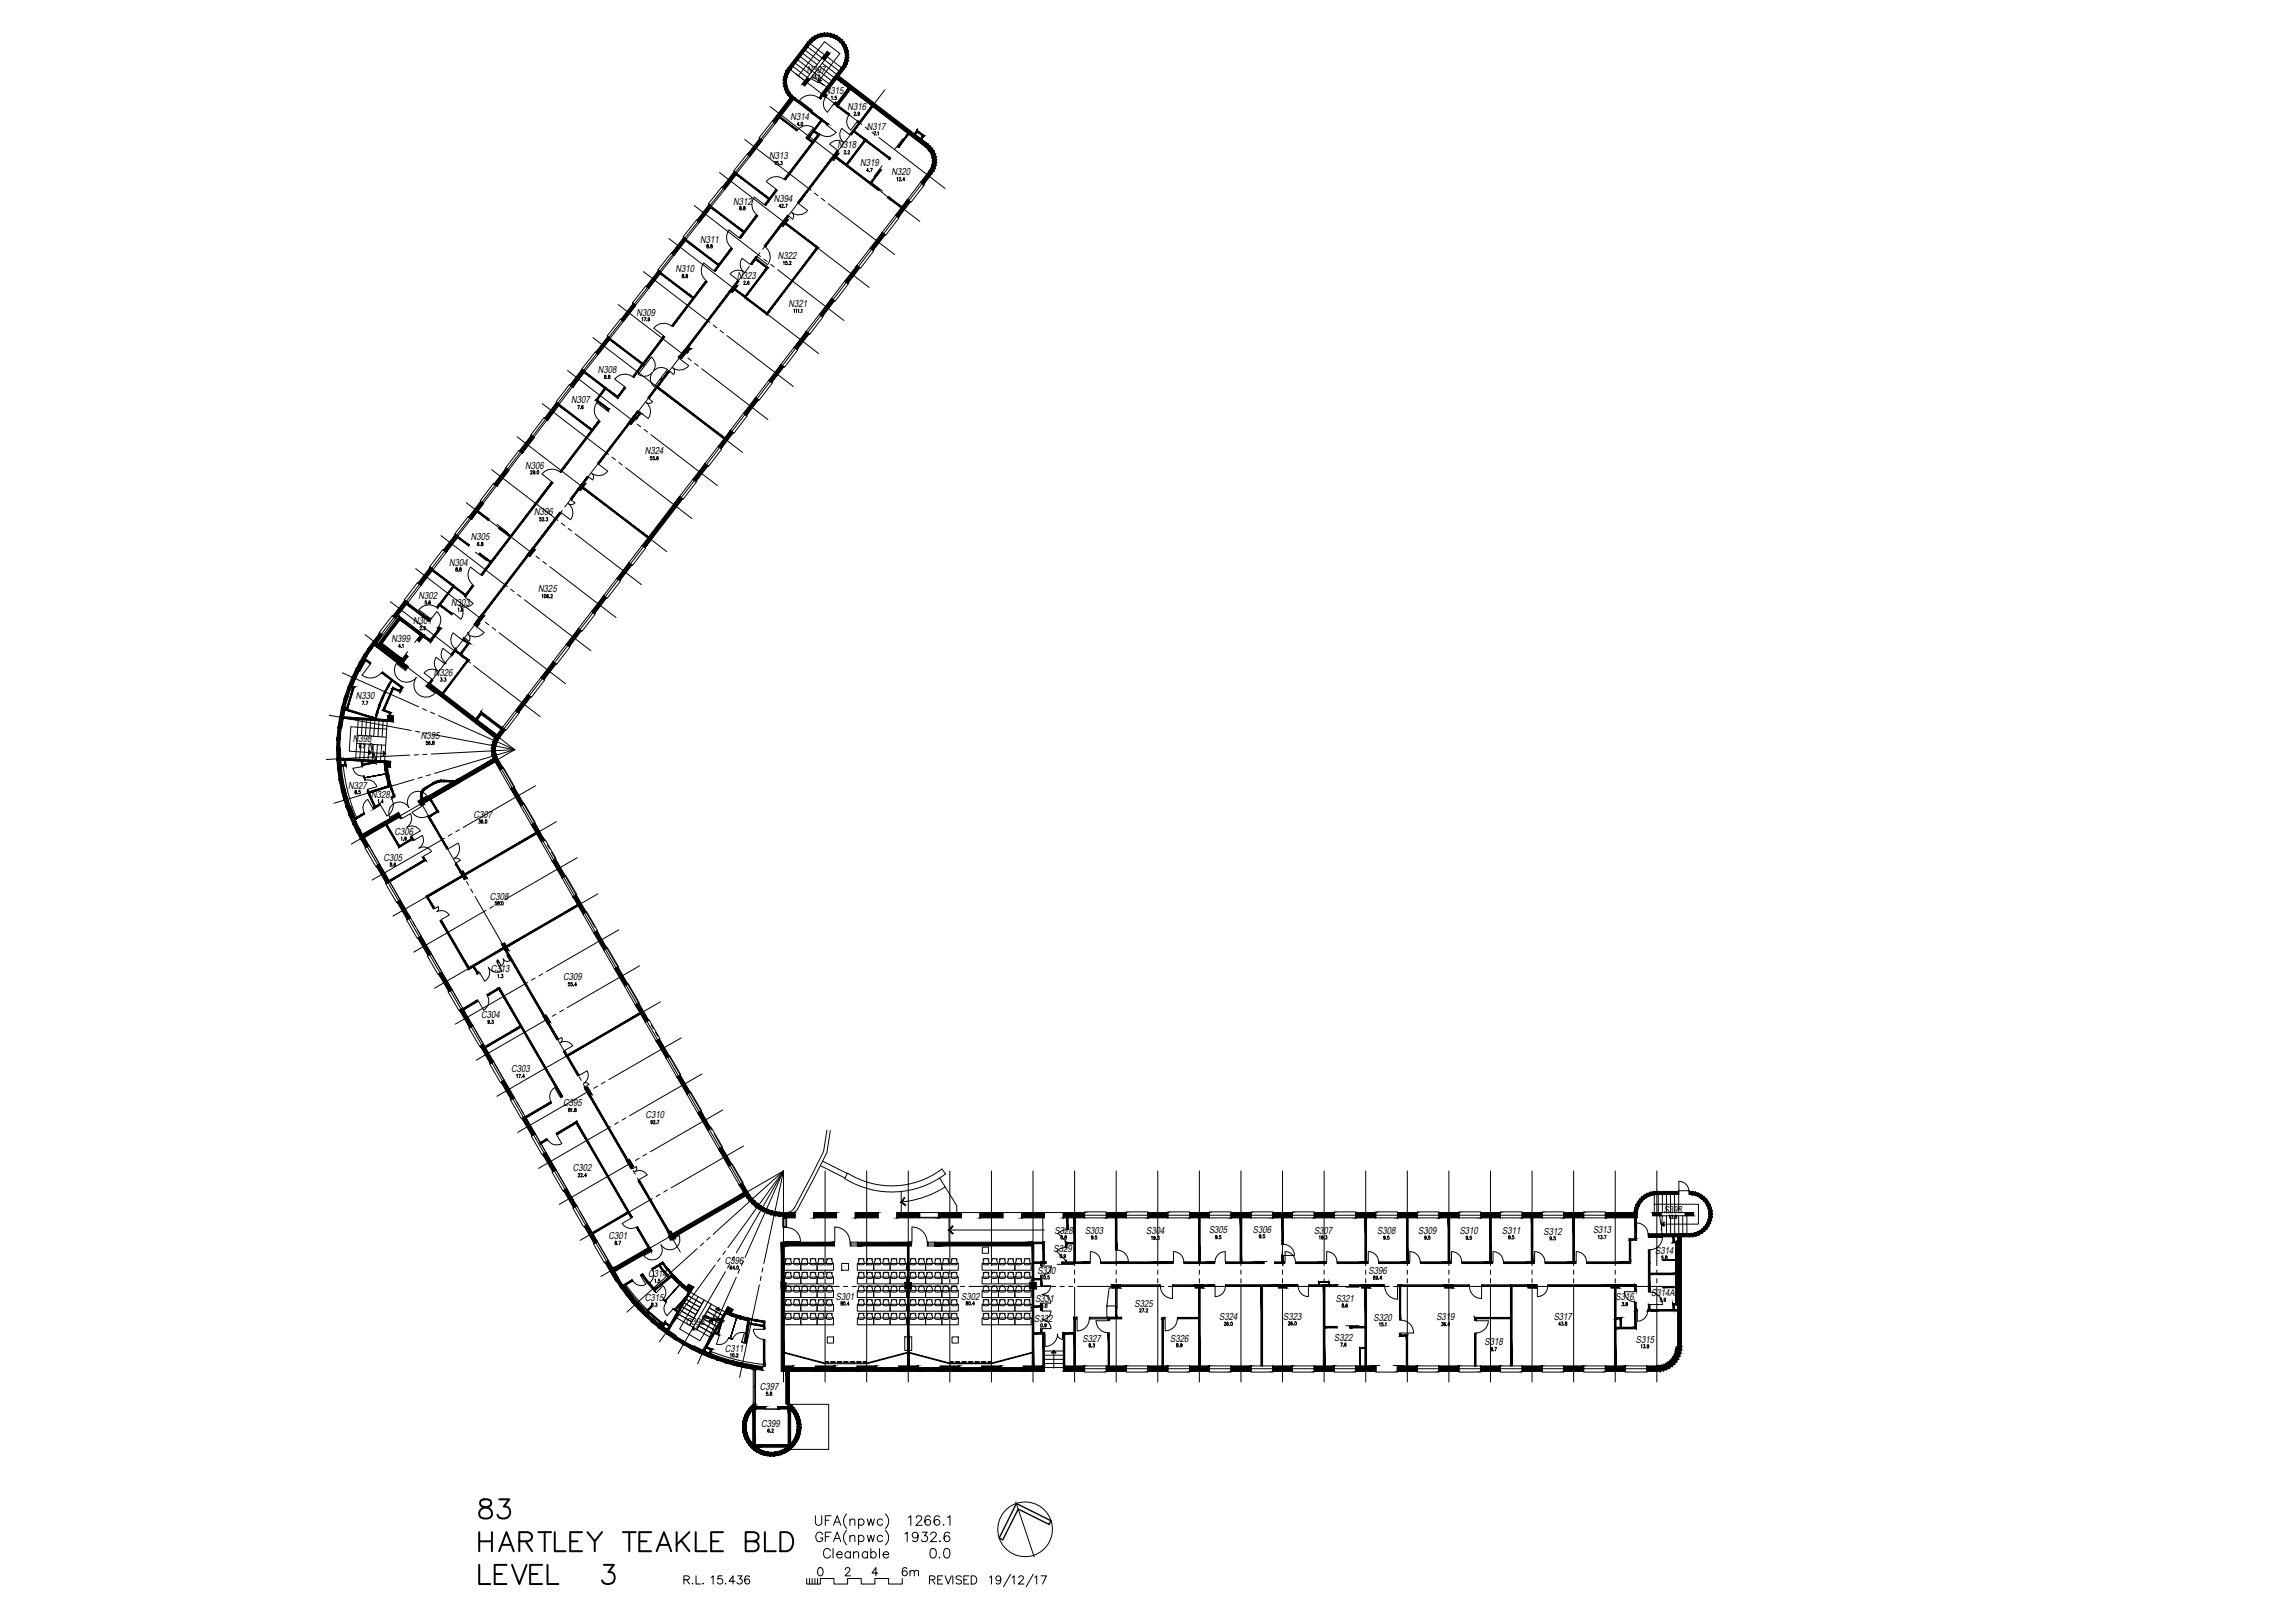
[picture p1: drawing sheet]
<svg xmlns="http://www.w3.org/2000/svg" width="841mm" height="594mm" viewBox="0 0 841 594" stroke-linecap="round" stroke-linejoin="round" font-family="sans-serif">
<defs><g id="words">
<g font-size="3.6">
<text x="295.6" y="26.7">N397</text>
<text x="302.2" y="34.5">N315</text>
<text x="310.5" y="40.3">N316</text>
<text x="289.7" y="44.1">N314</text>
<text x="317.6" y="47.5">N317</text>
<text x="281.8" y="58.4">N313</text>
<text x="306.9" y="54.4">N318</text>
<text x="315.2" y="60.9">N319</text>
<text x="326.7" y="64.3">N320</text>
<text x="268.7" y="74.9">N312</text>
<text x="283.6" y="74">N394</text>
<text x="256.6" y="88.9">N311</text>
<text x="285.1" y="95">N322</text>
<text x="247.5" y="99.8">N310</text>
<text x="270.1" y="102.2">N323</text>
<text x="289" y="112.5">N321</text>
<text x="233.2" y="115.6">N309</text>
<text x="219.1" y="136.7">N308</text>
<text x="209.3" y="147.8">N307</text>
<text x="236.4" y="166.5">N324</text>
<text x="192.5" y="171.6">N306</text>
<text x="195.8" y="188.8">N396</text>
<text x="172.6" y="197.9">N305</text>
<text x="164.6" y="207.2">N304</text>
<text x="153.3" y="219.3">N302</text>
<text x="165.4" y="221.9">N303</text>
<text x="197.2" y="217">N325</text>
<text x="151.4" y="228.7">N301</text>
<text x="143.5" y="235.2">N399</text>
<text x="159" y="247.5">N326</text>
<text x="130.4" y="256.1">N330</text>
<text x="129.3" y="271.9">N398</text>
<text x="154.2" y="270.8">N395</text>
<text x="127.6" y="288.8">N327</text>
<text x="136.1" y="292.1">N328</text>
<text x="173.5" y="299.6">C307</text>
<text x="144.5" y="305.8">C306</text>
<text x="140.6" y="315.3">C305</text>
<text x="179.5" y="329.5">C308</text>
<text x="179.9" y="356.2">C313</text>
<text x="206.3" y="359.1">C309</text>
<text x="176.3" y="372.9">C304</text>
<text x="187.3" y="392.8">C303</text>
<text x="206.3" y="405.2">C395</text>
<text x="236.6" y="409.6">C310</text>
<text x="209.9" y="429">C302</text>
<text x="609.7" y="444.3">S398</text>
<text x="223" y="453.9">C301</text>
<text x="386.4" y="451.9">S328</text>
<text x="397.6" y="451.9">S303</text>
<text x="420" y="452">S304</text>
<text x="443.1" y="451.7">S305</text>
<text x="459.1" y="451.4">S306</text>
<text x="481.6" y="451.9">S307</text>
<text x="504.7" y="452">S308</text>
<text x="519.7" y="451.9">S309</text>
<text x="534.9" y="452">S310</text>
<text x="550.5" y="451.8">S311</text>
<text x="565.6" y="452.2">S312</text>
<text x="583.8" y="451.7">S313</text>
<text x="386.1" y="458.7">S329</text>
<text x="606.6" y="459.2">S314</text>
<text x="237.5" y="467.7">C314</text>
<text x="265.7" y="462.9">C396</text>
<text x="380.2" y="466.5">S330</text>
<text x="501.5" y="466.6">S396</text>
<text x="236.3" y="476.5">C315</text>
<text x="306.3" y="476">S301</text>
<text x="352.2" y="476">S302</text>
<text x="379.4" y="476.9">S331</text>
<text x="415.8" y="478.6">S325</text>
<text x="489.5" y="476.8">S321</text>
<text x="592" y="476.3">S316</text>
<text x="605.1" y="474.7">S314A</text>
<text x="251.3" y="485.2">C398</text>
<text x="379" y="484.1">S332</text>
<text x="446.8" y="483.5">S324</text>
<text x="470.3" y="483.3">S323</text>
<text x="503.4" y="483.7">S320</text>
<text x="526.4" y="483.6">S319</text>
<text x="569.4" y="483.4">S317</text>
<text x="396.7" y="491.4">S327</text>
<text x="428.8" y="491.4">S326</text>
<text x="489" y="491.1">S322</text>
<text x="599.5" y="491.7">S315</text>
<text x="265.7" y="495">C311</text>
<text x="544" y="492.8">S318</text>
<text x="278.4" y="509.1">C397</text>
<text x="279" y="522.6">C399</text>
</g>
</g></defs>
<g fill="#000" stroke="#000" stroke-width=".37">
<path d="M605.2 479.6h.6l-.6 .6zM540.4 482.5h.5v.5z"/>
<path d="M296.1 15.4l-6.4 10.1 7.2-9.4zM296.1 15.4l-6.4 10.1-.9-.7z"/>
<path d="M303.1 18.9l-1.8 2.4 2.7-1.7zM301.3 21.3l2.7-1.7-1.8 2.4z"/>
<path d="M288.8 24.8l.9 .7-1.6 .3zM288.1 25.8l1 .6 .6-.9zM288.1 25.8l1 .6-1.5 .5zM287.6 26.9l1.1 .4 .4-.9zM287.6 26.9l1.1 .4-1.4 .8zM287.3 28.1l1.1 .2 .3-1zM287.3 28.1l1.1 .2-1.3 .9zM287.1 29.2l1.1 .1 .2-1zM287.1 29.2l1.1 .1-1.1 1.1zM287.1 30.4h1.1v-1.1zM287.1 30.4h1.1l-1 1.2zM288.2 30.4l-1 1.2 1.1-.2zM287.2 31.6l1.1-.2-.8 1.3zM288.3 31.4l-.8 1.3 1.1-.4zM287.5 32.7l1.1-.4-.5 1.5zM288.6 32.3l-.5 1.5 .9-.5zM288.1 33.8l.9-.5-.4 1.5zM289 33.3l-.4 1.5 1-.6zM288.6 34.8l1-.6-.2 1.5zM289.6 34.2l-.2 1.5 .9-.8zM289.4 35.7l.9-.8v1.6zM290.3 34.9v1.6l.7-.9z"/>
<path d="M291 35.6l-.3 .5 .6-.2zM290.7 36.1l.6-.2-.3 .4z"/>
<path d="M291.3 35.8l-.4 .6 6.7 4.2zM290.9 36.4l6.7 4.2-.4 .6z"/>
<path d="M295.8 28.4l-1.8 2.4 2.8-1.8zM294 30.8l2.8-1.8-1.9 2.5z"/>
<path d="M300.1 29.7l1-.3zM300.2 29.5l.9-.1zM299.9 28.6l.2 1.1zM299.9 28.6l.3 .9z"/>
<path d="M300.9 34.8l-.1 1.4 .7-1zM300.9 34.8l-.1 1.4-.6-.5z"/>
<path d="M301.8 35.2l.6 .4 .6-.8zM302.4 34.4l.6 .4-1.2 .4z"/>
<path d="M305.7 28.2l-4 7.1 4.9-6.4zM305.7 28.2l-4 7.1-.9-.6z"/>
<path d="M308.3 24.8l-.9 3.1 1.9-2.4zM308.3 24.8l-.9 3.1-.9-.7z"/>
<path d="M308.3 24.8l1.6-.3-.6 1zM308.9 24l-.6 .8 1.6-.3zM308.9 24l1.5-.5-.5 1zM309.3 23l-.4 1 1.5-.5zM309.3 23l1.4-.7-.3 1.2zM309.6 22.1l-.3 .9 1.4-.7zM309.6 22.1l1.4-1-.3 1.2zM309.8 21l-.2 1.1 1.4-1zM309.8 21l1.2-1.1v1.2zM309.8 20v1l1.2-1.1zM310.8 18.8l.2 1.1-1.2 .1zM309.7 19l.1 1 1-1.2zM310.5 17.6l.3 1.2-1.1 .2zM309.4 18l.3 1 .8-1.4zM310 16.6l.5 1-1.1 .4zM309 17.1l.4 .9 .6-1.4zM309.3 15.5l.7 1.1-1 .5zM308.5 16.2l.5 .9 .3-1.6zM308.6 14.6l.7 .9-.8 .7zM307.8 15.4l.7 .8 .1-1.6zM307.7 13.8l.9 .8-.8 .8zM307.7 13.8l-.7 .9 .8 .7zM306.7 13.2l1 .6-.7 .9zM306.7 13.2l-.5 1 .8 .5zM305.7 12.7l1 .5-.5 1zM305.7 12.7l-.5 1.1 1 .4zM304.5 12.3l1.2 .4-.5 1.1zM304.5 12.3l-.2 1.2 .9 .3zM303.3 12.1l1.2 .2-.2 1.2zM303.3 12.1l-.1 1.2 1.1 .2zM302.1 12.1h1.2l-.1 1.2zM302.1 12.1l.1 1.2h1zM301 12.3l1.1-.2 .1 1.2zM301 12.3l.2 1.1 1-.1zM299.8 12.6l1.2-.3 .2 1.1zM299.8 12.6l.4 1.1 1-.3zM298.8 13.1l1-.5 .4 1.1zM298.8 13.1l.5 1 .9-.4zM297.7 13.7l1.1-.6 .5 1zM297.7 13.7l.7 .9 .9-.5zM296.9 14.5l.8-.8 .7 .9zM296.9 14.5l.7 .8 .8-.7zM296.9 14.5l.7 .8-1.5 .1zM296.1 15.4l.8 .7 .7-.8z"/>
<path d="M310.9 32.2l-4.1 6.9 4.9-6.3zM310.9 32.2l-4.1 6.9-.1-1.4zM305.7 38.1l1.1 1-.1-1.4zM306.3 37.4l.4 .3-1 .4z"/>
<path d="M278.4 50.8l-4.4 5.7 5.3-5.1zM274 56.5l5.3-5.1-4.4 5.8z"/>
<path d="M289.9 35.4l-6.8 8.8 1.1 .9zM289.9 35.4l1.1 .9-6.8 8.8z"/>
<path d="M285.7 43.1l6.2 4.8 .3-.4zM286 42.8l6.2 4.7-6.5-4.4z"/>
<path d="M301.2 43.6l-5.3 6.8 .4 .3zM301.2 43.6l.1 .7-5 6.4zM301.2 43.6l.1 .7 2.2 1.1zM301.3 44.3l2.2 1.1-.3 .4z"/>
<path d="M295.5 50.6l2 1.6 .3-.4zM295.8 50.2l2 1.6-2.3-1.2z"/>
<path d="M297.5 40.8l-.3 .4 4 2.4zM297.2 41.2l4 2.4-.4 .4z"/>
<path d="M298.2 48.3l1.5 1.1 .3-.4zM298.5 47.8l1.5 1.2-1.8-.7z"/>
<path d="M300 49l-12.2 16.8 12.7-16.4zM300 49l-12.2 16.8-.4-.3z"/>
<path d="M306.4 55.7l-1.8 2.4 2.7-1.7zM304.6 58.1l2.7-1.7-1.8 2.4z"/>
<path d="M306.7 55.3l-.3 .4 .5 .3zM306.7 55.3l.5 .3-.3 .4z"/>
<path d="M306.8 39.1l4.1 3.1 .3-.5zM307.2 38.7l4 3-4.4-2.6z"/>
<path d="M319.4 38.7l-7.9 10.3 .5 .4zM319.4 38.7l.5 .4-7.9 10.3z"/>
<path d="M313.2 47.9l-.4 .4 4.7 2.9zM312.8 48.3l4.7 2.9-.7 .1zM316.8 51.3l-6.5 9.3 7.2-9.4zM316.8 51.3l-6.5 9.3-.4-.3z"/>
<path d="M314.2 44.7l.4 .3 .3-.4zM314.6 44.3l.3 .3-.7 .1z"/>
<path d="M317.5 51.2l-.3 .4 9.1 6.4zM317.2 51.6l9.1 6.4-.3 .4z"/>
<path d="M325.9 57.7l-.3 .4 .4 .3zM325.9 57.7l.4 .3-.3 .4z"/>
<path d="M332.7 48.9l-3.7 4.8 .4 .3zM332.7 48.9l.4 .3-3.7 4.8z"/>
<path d="M336.1 47.6l-1.1 1.4 .5 .3zM336.1 47.6l.1 .8-.7 .9zM336.1 47.6l.1 .8 2.6 1.3zM336.2 48.4l2.6 1.3-.8 .1zM338 49.8l-.3 1.3 1.1-1.4zM338 49.8l-.3 1.3-.4-.4z"/>
<path d="M305.7 28.2l33.6 25.8 .9-1.1zM306.5 27.1l33.7 25.8-34.5-24.7z"/>
<path d="M259.9 74.9l-4.4 5.8 5.3-5.1zM255.5 80.7l5.3-5.1-4.4 5.8z"/>
<path d="M260.8 75.6l-.3 .4 12.1 8.7zM260.5 76l12.1 8.7-.3 .4z"/>
<path d="M269.1 62.9l-4.4 5.7 5.4-5.1zM264.7 68.6l5.4-5.1-4.4 5.8z"/>
<path d="M270.1 63.5l-.3 .4 12.1 8.7zM269.8 63.9l12.1 8.7-.3 .4z"/>
<path d="M277.2 78.8l-5.8 8.4 6.2-8.1zM277.2 78.8l-5.8 8.4-.5-.3z"/>
<path d="M284.3 69.5l-3.6 5.6 4.1-5.3zM284.3 69.5l-3.6 5.6-.5-.3z"/>
<path d="M287.9 79.8l-1.9 2.5 2.8-1.7zM286 82.3l2.8-1.7-1.9 2.4z"/>
<path d="M288.5 79.1l-.6 .7 .4 .4zM288.5 79.1l.4 .3-.6 .8z"/>
<path d="M304.6 58.1l-12.2 15.9 .4 .3zM304.6 58.1l.4 .3-12.2 15.9z"/>
<path d="M322.6 62.1l-3.7 4.7 .4 .3zM322.6 62.1l.4 .3-3.7 4.7z"/>
<path d="M305.3 57.1l16.5 12.7 .4-.5zM305.7 56.6l16.5 12.7-16.9-12.2z"/>
<path d="M332.5 73.1l-4.4 5.7 1.1 .9zM332.5 73.1l1.1 .8-4.4 5.8z"/>
<path d="M325.4 72.5l4.8 3.7 .3-.5zM325.8 72.1l4.7 3.6-5.1-3.2z"/>
<path d="M340.5 62.7l-3.1 4.1 1.1 .8zM340.5 62.7l1.1 .9-3.1 4z"/>
<path d="M340.5 62.7h1.7l-.6 .9zM341 62l-.5 .7h1.7zM341 62l1.6-.3-.4 1zM341.3 61.2l-.3 .8 1.6-.3zM341.3 61.2l1.7-.5-.4 1zM341.6 60.4l-.3 .8 1.7-.5zM341.6 60.4l1.5-.8-.1 1.1zM341.7 59.5l-.1 .9 1.5-.8zM341.7 59.5l1.4-1v1.1zM341.7 58.6v.9l1.4-1zM341.7 58.6l1.3-1.2 .1 1.1zM341.6 57.7l.1 .9 1.3-1.2zM342.7 56.4l.3 1-1.4 .3zM341.4 56.9l.2 .8 1.1-1.3zM342.2 55.4l.5 1-1.3 .5zM341 56l.4 .9 .8-1.5zM341.7 54.4l.5 1-1.2 .6zM340.5 55.3l.5 .7 .7-1.6zM341 53.6l.7 .8-1.2 .9zM341 53.6l-1 1 .5 .7zM340.2 52.9l.8 .7-1 1zM340.2 52.9l-.9 1.1 .7 .6z"/>
<path d="M241.3 99.1l-4.4 5.8 5.3-5.1zM236.9 104.9l5.3-5.1-4.4 5.7z"/>
<path d="M242.2 99.8l-.3 .4 12.2 8.7zM241.9 100.2l12.2 8.7-.3 .4z"/>
<path d="M250.6 87l-4.4 5.8 5.3-5.1zM246.2 92.8l5.3-5.1-4.4 5.8z"/>
<path d="M251.5 87.7l-.3 .4 12.1 8.7zM251.2 88.1l12.1 8.7-.3 .4z"/>
<path d="M267.9 90.8l-5.8 8.6 6.3-8.2zM267.9 90.8l-5.8 8.6-.4-.4z"/>
<path d="M277 93.9l-1.9 2.7 .4 .3zM277 93.9l.5 .4-2 2.6z"/>
<path d="M286 82.3l-5.9 7.7 .5 .3zM286 82.3l.5 .3-5.9 7.7z"/>
<path d="M323.3 85.2l-4.4 5.7 1.1 .8zM323.3 85.2l1.1 .8-4.4 5.7z"/>
<path d="M232 111.2l-4.4 5.8 5.3-5.1zM227.6 117l5.3-5.1-4.4 5.7z"/>
<path d="M258.6 103l-12 16.5 12.5-16.2zM258.6 103l-12 16.5-.5-.3z"/>
<path d="M269 105.4l-.3 .4 4.3 2.7zM268.7 105.8l4.3 2.7 .1 .6zM280.9 98.1l-7.9 10.4 .1 .6zM280.9 98.1l.7-.1-8.5 11.1zM276.9 95.1l4 3 .7-.1zM277.2 94.7l4.4 3.3-4.7-2.9z"/>
<path d="M269.3 104.1l-1.8 2.4 2.7-1.8zM267.5 106.5l2.7-1.8-1.8 2.4z"/>
<path d="M270.2 102.8l-.9 1.3 .5 .3zM270.2 102.8l.5 .4-.9 1.2z"/>
<path d="M273.4 108.8l-.3 .3 7.9 5.5zM273.1 109.1l7.9 5.5 .1 .7zM299.2 90.8l-18.2 23.8 .1 .7zM299.2 90.8l.7-.1-18.8 24.6zM287.7 82l11.5 8.8 .7-.1zM288 81.6l11.9 9.1-12.2-8.7z"/>
<path d="M304.7 109.3l-4.4 5.8 1.1 .9zM304.7 109.3l1.1 .9-4.4 5.8z"/>
<path d="M314 97.2l-4.4 5.8 1.1 .8zM314 97.2l1.1 .9-4.4 5.7z"/>
<path d="M213.3 135.3l-3.3 6.5 4.4-5.7zM213.3 135.3l-3.3 6.5-1.1-.8z"/>
<path d="M222.8 123.3l-4.4 5.7 5.3-5zM218.4 129l5.3-5-4.4 5.8z"/>
<path d="M235.2 133.5l-3.3 4.3 .4 .4zM235.2 133.5l.4 .3-3.3 4.4z"/>
<path d="M223.4 124.4l12.5 9.6 .2-.4zM223.7 124l12.4 9.6-12.7-9.2z"/>
<path d="M242.2 138.9l.3 .1 .3-.4zM242.5 138.5l.3 .1-.6 .3z"/>
<path d="M243.1 123.2l-7.2 10.2 7.7-9.9zM243.1 123.2l-7.2 10.2-.4-.3z"/>
<path d="M248.9 130.6l-.1 .3 .4 .3zM248.9 130.6l.5 .4-.2 .2z"/>
<path d="M250.8 128.2l-1.9 2.4 2.8-1.7zM248.9 130.6l2.8-1.7-1.9 2.4z"/>
<path d="M267.5 106.5l-16.7 21.7 .4 .4zM267.5 106.5l.4 .3-16.7 21.8z"/>
<path d="M252.4 127.8l-.8 1 .4 .4zM252.4 127.8l.7-.1-1.1 1.5zM252 127.6l.4 .2 .7-.1zM252.3 127.1l.8 .6-1.1-.1z"/>
<path d="M286.1 133.5l-4.4 5.8 1.1 .8zM286.1 133.5l1.1 .9-4.4 5.7z"/>
<path d="M295.4 121.4l-4.4 5.8 1.1 .8zM295.4 121.4l1.1 .9-4.4 5.7z"/>
<path d="M204 147.3l-3.3 6.6 4.4-5.7zM204 147.3l-3.3 6.6-1.1-.8z"/>
<path d="M204.8 148.6l11.8 9 .3-.3zM205.1 148.2l11.8 9.1-12.1-8.7z"/>
<path d="M219.4 154.1l-13.8 18.9 14.3-18.6zM219.4 154.1l-13.8 18.9-.4-.4z"/>
<path d="M221.5 142.2l-2.6 4.3 3.1-4zM221.5 142.2l-2.6 4.3-.7 .1zM218.2 146.6l5.1 3.3-4.4-3.4zM218.2 146.6l5.1 3.3h-.7zM222.6 149.9l.3 .6 .4-.6zM222.6 149.9l.3 .6-.5-.4z"/>
<path d="M214.1 136.5l11.8 9.1 .3-.4zM214.4 136.1l11.8 9.1-12.1-8.7z"/>
<path d="M228.8 141.8l-2.9 3.8 .5 .3zM228.8 141.8l.4 .4-2.8 3.7z"/>
<path d="M232.2 152.4l-1.9 2.4 2.8-1.7zM230.3 154.8l2.8-1.7-1.9 2.4z"/>
<path d="M234.1 151.6l-1.1 1.4 .4 .3zM234.1 151.6l.7-.1-1.4 1.8zM233.7 151.3l.4 .3 .7-.1zM234 150.9l.8 .6-1.1-.2z"/>
<path d="M233.6 150.6l-14.1 19.2 14.5-18.9zM233.6 150.6l-14.1 19.2-.4-.3z"/>
<path d="M244.9 135.9l-4.2 5.4 .5 .3zM244.9 135.9l.4 .4-4.1 5.3z"/>
<path d="M240.4 141.7l-2.5 4.1 2.9-3.7zM240.4 141.7l-2.5 4.1-.4-.3z"/>
<path d="M276.9 145.6l-4.4 5.7 1.1 .9zM276.9 145.6l1.1 .9-4.4 5.7z"/>
<path d="M185.4 171.5l-3.3 6.6 4.4-5.8zM185.4 171.5l-3.3 6.6-1.1-.9z"/>
<path d="M194.7 159.4l-3.3 6.6 4.4-5.7zM194.7 159.4l-3.3 6.6-1.1-.9z"/>
<path d="M202.1 176.6l-25.5 34.1 26-33.8zM202.1 176.6l-25.5 34.1-.4-.3z"/>
<path d="M213.7 176.6l-1.9 2.4 2.8-1.7zM211.8 179l2.8-1.7-1.9 2.4z"/>
<path d="M213.8 178.4l-.4 .3 24.3 18zM213.4 178.7l24.3 18-.3 .4z"/>
<path d="M215.2 174.6l-5.7 8.4 6.1-8.1zM215.2 174.6l-5.7 8.4-.5-.4z"/>
<path d="M258.3 169.8l-4.4 5.7 1.1 .9zM258.3 169.8l1.1 .8-4.4 5.8z"/>
<path d="M267.6 157.7l-4.4 5.7 1.1 .9zM267.6 157.7l1.1 .8-4.4 5.8z"/>
<path d="M240.4 141.7l24.8 19.1 .4-.4zM240.7 141.3l24.9 19.1-25.2-18.7z"/>
<path d="M166.9 195.7l-3.3 6.6 4.4-5.7zM166.9 195.7l-3.3 6.6-1.1-.9z"/>
<path d="M167.7 196.9l3.9 3 .3-.3zM168 196.6l3.9 3-4.2-2.7z"/>
<path d="M176.2 183.6l-3.3 6.6 4.4-5.8zM176.2 183.6l-3.3 6.6-1.1-.8z"/>
<path d="M174.9 187.5l3.9 3.1 .4-.5zM175.2 187.1l4 3-4.3-2.6z"/>
<path d="M182.8 193.6l4.2 3.2 .3-.5zM183.1 193.2l4.2 3.1-4.5-2.7z"/>
<path d="M205.1 187.7l-30.9 41.2 31.4-40.9zM205.1 187.7l-30.9 41.2-.4-.3z"/>
<path d="M249 181.9l-13.7 17.8 1.1 .9zM249 181.9l1.2 .9-13.8 17.8z"/>
<path d="M157.6 207.8l-3.3 6.6 4.4-5.8zM157.6 207.8l-3.3 6.6-1.1-.9z"/>
<path d="M158.4 209l7.5 5.8 .3-.4zM158.7 208.6l7.5 5.8-7.8-5.4z"/>
<path d="M173.2 214.3l-2.5 4.2 2.9-3.8zM173.2 214.3l-2.5 4.2-.5-.3z"/>
<path d="M175.6 203l3.9 3 .3-.4zM175.9 202.6l3.9 3-4.2-2.6z"/>
<path d="M195.1 200.7l-1.9 2.5 2.8-1.7zM193.2 203.2l2.8-1.7-1.8 2.4z"/>
<path d="M230.5 206.1l-4.4 5.7 1.1 .8zM230.5 206.1l1.1 .8-4.4 5.7z"/>
<path d="M136.8 234.8l1 .7-2.7 1.7zM135.1 237.2l.9 .7 1.8-2.4zM135.1 237.2l.9 .7-2.6 1.8zM133.4 239.7l1 .6 1.6-2.4zM133.4 239.7l1 .6-2.5 2zM131.9 242.3l1 .6 1.5-2.6zM131.9 242.3l1 .6-2.4 2zM130.5 244.9l1 .5 1.4-2.5z"/>
<path d="M138 235.2l-.9 1.1 12.4 7.8zM137.1 236.3l12.4 7.8-.8 1.1z"/>
<path d="M139.1 231.9l-1.1 3.8 2.2-2.9zM139.1 231.9l-1.1 3.8-1.2-.9z"/>
<path d="M148.4 219.9l-3.4 6.5 4.5-5.7zM148.4 219.9l-3.4 6.5-1.1-.8z"/>
<path d="M155.5 232.7l-.5 .6 2.6 1zM155 233.3l2.6 1 .1 1zM160.7 230.3l-3.1 4 .1 1zM160.7 230.3l1-.1-4 5.1zM160.4 230.1l.3 .2 1-.1zM160.8 229.5l.9 .7-1.3-.1z"/>
<path d="M148.9 221.4l8.2 6.2 .5-.6zM149.4 220.8l8.2 6.2-8.7-5.6z"/>
<path d="M157 226.3l.3 .5 .2-.2zM157 226.3l.3 .5-.4-.3z"/>
<path d="M160.7 221.5l-.2 1.1 .6-.8zM160.7 221.5l-.2 1.1-.4-.3z"/>
<path d="M160.7 221.5l4.8 3.7 .3-.4zM160.7 221.5l.7-.1 4.4 3.4zM166.2 214.4l-5.5 7.1 .7-.1zM166.2 214.4l.1 .7-4.9 6.3zM166.2 214.4l.1 .7 4.3 2.6zM166.3 215.1l4.3 2.6-.4 .4z"/>
<path d="M166.7 237.8l-.9 2.1 1.3-1.8zM166.7 237.8l-.9 2.1-.5-.3z"/>
<path d="M171.4 235.7l-2.8 3.6 .5 .3zM171.4 235.7l.7-.1-3 4zM169.9 234.6l1.5 1.1 .7-.1zM170.2 234.1l1.9 1.5-2.2-1z"/>
<path d="M169.9 233.6v1l.4-.6zM169.9 233.6v1l-.5-.4z"/>
<path d="M174.6 228.5l-.4 .4 .7-.1zM174.2 228.9l.7-.1 .1 .6zM175.5 228l-.6 .8 .1 .6zM175.5 228l.4 .3-.9 1.1z"/>
<path d="M176.5 225l-1.8 2.4 2.7-1.8zM174.7 227.4l2.7-1.8-1.8 2.4z"/>
<path d="M211.9 230.3l-4.4 5.7 1.1 .9zM211.9 230.3l1.1 .8-4.4 5.8z"/>
<path d="M221.2 218.1l-4.4 5.8 1.1 .8zM221.2 218.1l1.1 .9-4.4 5.7z"/>
<path d="M125.2 259l1.4 .4-2.1 3.3zM126.6 259.4l-2.1 3.3 1.3 .2zM124.5 262.7l1.3 .2-1.9 3.5zM125.8 262.9l-1.9 3.5 1.4 .1z"/>
<path d="M129.3 252l-2.4 7.6 .5 .2zM129.3 252l.6-.3-2.5 8.1zM129 251.9l.9-.2zM129.1 251.4l.8 .3-.9 .2z"/>
<path d="M127.6 251.5l1.1 .3-2.4 3.4zM128.7 251.8l-2.4 3.4 1.1 .4zM126.3 255.2l1.1 .4-2.2 3.4zM127.4 255.6l-2.2 3.4 1.1 .3z"/>
<path d="M130.5 244.9l1.2 .7-2.7 2.6zM129 248.2l1.2 .5 1.5-3.1zM129 248.2l1.2 .5-2.6 2.8zM130.2 248.7l-2.6 2.8 1.3 .5z"/>
<path d="M133.9 241.2l-.3 .4 2.3 1.1zM133.6 241.6l2.3 1.1-.3 .5z"/>
<path d="M140.2 246.1l-.3 .4 7.8 5.3zM139.9 246.5l7.8 5.3-.7 .2zM147 252l-.3 1.5 1-1.7zM147 252l-.3 1.5-.2-.6zM144.2 252.4l2.5 1.1-.2-.6zM143.9 251.7l2.6 1.2-2.3-.5zM143.9 251.7l-3 8.2 3.3-7.5zM143.9 251.7l-3 8.2-.7 .3zM140.2 260.2l3.2 .8-2.5-1.1zM140.2 260.2l3.2 .8-.7 .3zM142.7 261.3l.2 1 .5-1.3zM142.7 261.3l.2 1-.4-.1z"/>
<path d="M143.4 248.9l.5 .3-1.8 2zM143.9 249.2l-1.8 2 .4 .2zM142.1 251.2l.4 .2-1.6 2zM142.5 251.4l-1.6 2 .4 .3zM140.9 253.4l.4 .3-1.5 2.1zM141.3 253.7l-1.5 2.1 .4 .2zM139.8 255.8l.4 .2-1.4 2.3zM140.2 256l-1.4 2.3 .5 .1zM138.8 258.3l.5 .1-1.3 2.4zM139.3 258.4l-1.3 2.4 .5 .1zM138 260.8l.5 .1-1.1 2.4zM138.5 260.9l-1.1 2.4 .5 .1z"/>
<path d="M148.7 239.9l-1 2.9 1.8-2.3zM148.7 239.9l-1 2.9-.2-1.4zM138.6 235.8l9.1 7-.2-1.4zM138.6 235.8l1.4-.2 7.5 5.8zM146.4 225.7l-7.8 10.1 1.4-.2zM146.4 225.7l.2 1.4-6.6 8.5zM146.4 225.7l.2 1.4 8.9 5.6zM146.6 227.1l8.9 5.6-1.4 .1zM154.1 232.8l-.4 2.2 1.8-2.3zM154.1 232.8l-.4 2.2-.7-.7z"/>
<path d="M157.3 250.1l-.9 1.1 25.7 18zM156.4 251.2l25.7 18-.9 1.1z"/>
<path d="M158.1 249l-.4 1.4 .9-1.1zM158.1 249l-.4 1.4-.5-.3z"/>
<path d="M171.2 241.9l-9.1 11.9 .3 .3zM171.2 241.9l.7-.1-9.5 12.3zM166.8 238.5l4.4 3.4 .7-.1zM167.1 238.1l4.8 3.7-5.1-3.3z"/>
<path d="M202.7 242.3l-4.4 5.8 1.1 .8zM202.7 242.3l1.1 .9-4.4 5.7z"/>
<path d="M123.4 274.3h1.4l-1.3 3.7zM124.8 274.3l-1.3 3.7 1.4-.1zM123.5 278l1.4-.1-1.1 3.8zM124.9 277.9l-1.1 3.8 1.4-.1z"/>
<path d="M123.9 266.4l1.1 .1-1.5 3.8zM125 266.5l-1.5 3.8 1.1 .1zM123.5 270.3l1.1 .1-1.2 3.9zM124.6 270.4l-1.2 3.9h1.1z"/>
<path d="M124.6 277.7v.6l16.3 .5zM124.6 278.3l16.3 .5v.5z"/>
<path d="M124.6 277.7v.6l16.5 .5zM124.6 278.3l16.5 .5v.6z"/>
<path d="M125.6 262.6v.5l16.4 .5zM125.6 263.1l16.4 .5-.1 .6z"/>
<path d="M125.6 262.6v.5l16.5 .5zM125.6 263.1l16.5 .5-.1 .6z"/>
<path d="M132.4 278.8l.7 .9-.2-1zM132.4 278.8l.7 .9-.5 .6zM133.1 279.7l-.5 .6 6.5-1.6zM132.6 280.3l6.5-1.6 .1 .5z"/>
<path d="M135.2 274.9l.7 .8zM135.1 275l.8 .7zM135.8 275.6l-.7 .8zM135.1 276.3l.7-.7z"/>
<path d="M125.7 259.8l11.6 3.6 .2-.5zM125.9 259.3l11.6 3.6-11.8-3.1z"/>
<path d="M140.5 275.2l.7 .8zM140.4 275.3l.8 .7zM141.1 276l-.7 .7zM140.3 276.6l.8-.6z"/>
<path d="M140.7 279.3l.5-.1-.1 3zM141.2 279.2l-.1 3 .5-.1zM141.1 282.2l.5-.1v2.9zM141.6 282.1v2.9l.5-.1zM141.6 285l.5-.1 .2 2.9zM142.1 284.9l.2 2.9 .5-.1z"/>
<path d="M141.1 278.8l1.9 2.1 .1-2zM141.1 278.8l1.9 2.1-2-.1z"/>
<path d="M141.1 278.8l1.9 2.1 .1-2zM141.1 278.8l1.9 2.1-2-.1z"/>
<path d="M142.2 262.2l1.9 2.1 .1-2zM142.2 262.2l1.9 2.1-2.1-.1z"/>
<path d="M142.2 262.2l1.9 2.1 .1-2zM142.2 262.2l1.9 2.1-2.1-.1z"/>
<path d="M154.2 294.8l27.3-15.7-.8-1.2zM153.5 293.6l27.2-15.7-26.5 16.9z"/>
<path d="M184.1 266.5l-2.2 2.9 1.1 .9zM184.1 266.5l1.1 .9-2.2 2.9z"/>
<path d="M181.9 269.4l1.1 .9-1.8 .1zM181.2 270.4l1.2 .7 .6-.8zM181.2 270.4l1.2 .7-1.7 .5zM180.7 271.6l1.3 .5 .4-1zM180.7 271.6l1.3 .5-1.7 .7zM180.3 272.8l1.4 .3 .3-1zM180.3 272.8l1.4 .3-1.6 .9zM180.1 274l1.4 .1 .2-1zM180.1 274l1.4 .1-1.4 1.2zM180.1 275.3l1.4-.1v-1.1zM180.1 275.3l1.4-.1-1.1 1.3zM181.5 275.2l-1.1 1.3 1.3-.3zM180.4 276.5l1.3-.3-1 1.5zM181.7 276.2l-1 1.5 1.3-.5zM180.7 277.7l1.3-.5-.7 1.6zM182 277.2l-.7 1.6 1.2-.7z"/>
<path d="M176.5 261.7l7.1 5.5 .5-.6zM176.3 260.6l7.8 6-7.6-4.9zM176.3 260.6l-1.4 3.1 1.6-2zM176.3 260.6l-1.4 3.1-.6-.5z"/>
<path d="M193.4 254.4l-4.5 5.8 1.2 .8zM193.4 254.4l1.1 .9-4.4 5.7z"/>
<path d="M123.8 281.7l1.1-.1-.6 4.1zM124.9 281.6l-.6 4.1 1.1-.2zM124.3 285.7l1.1-.2-.3 4.1zM125.4 285.5l-.3 4.1 1.1-.3z"/>
<path d="M125 280.1v.5l1.3-.6zM125 280.6l1.3-.6 .5 .5zM126.1 278.4l.2 1.6 .5 .5zM126.1 278.4l.5-.1 .2 2.2z"/>
<path d="M125.1 289.6l1.4-.3-.6 3.4zM126.5 289.3l-.6 3.4 1.4-.4zM125.9 292.7l1.4-.4-.4 3.4zM127.3 292.3l-.4 3.4 1.3-.5zM126.9 295.7l1.3-.5-.2 3.5zM128.2 295.2l-.2 3.5 1.3-.6zM128 298.7l1.3-.6-.1 3.5zM129.3 298.1l-.1 3.5 1.3-.6zM129.2 301.6l1.3-.6 .1 3.4zM130.5 301l.1 3.4 1.2-.6zM130.6 304.4l1.2-.6 .3 3.4zM131.8 303.8l.3 3.4 1.2-.7z"/>
<path d="M129.6 299.9l.3 .5 3.4-2.6zM129.9 300.4l3.4-2.6 .3 .4z"/>
<path d="M132.6 280.3l.2 .3zM132.6 280.3l.2 .3z"/>
<path d="M133.4 284.3l.1 .5zM133.4 284.3v.6zM133.4 284.9l.4 .7zM133.4 284.9l.4 .7z"/>
<path d="M133.5 284.8l7.8-1.4zM133.6 284.9l7.7-1.5z"/>
<path d="M134.7 289.3l.3 .7zM134.7 289.3l.3 .7z"/>
<path d="M136.7 295.8l.3 .5 2-1.8zM137 296.3l2-1.8 .3 .4z"/>
<path d="M134.7 290.1l2.4 5.5 .5-.2zM134.7 290.1l.7 .3 2.2 5zM134.7 290.1l.7 .3 7.4-2.7zM135.4 290.4l7.4-2.7 .2 .5z"/>
<path d="M141.4 280.9l.6-.1-.1 2.9zM142 280.8l-.1 2.9 .5-.1zM141.9 283.7l.5-.1 .1 2.9zM142.4 283.6l.1 2.9 .5-.1zM142.5 286.5l.5-.1 .3 2.9zM143 286.4l.3 2.9 .5-.2zM143.3 289.3l.5-.2 .5 2.9zM143.8 289.1l.5 2.9 .5-.2z"/>
<path d="M143.4 291.9l.3 .5 .8-1.1zM144.5 291.3l.3 .5-1.1 .6z"/>
<path d="M146.4 299.3l.2 .5 .5-.2zM146.4 299.3l.4-.2 .3 .5z"/>
<path d="M133.5 306.8l13.3-7.7-.7-1.2zM132.8 305.6l13.3-7.7-12.6 8.9z"/>
<path d="M153.6 293.5l.7 .2-.4 .3zM153.6 293.5l.7 .2-.4-.4zM153.9 293.3h.7l-.3 .4zM154.1 293l-.2 .3h.7zM154.1 293l.7-.2-.2 .5zM154.2 292.7l-.1 .3 .7-.2zM154.2 292.7l.6-.4v.5zM154.2 292.4v.3l.6-.4z"/>
<path d="M154.1 291.6l.7 .7-.1-.8zM154.1 291.6l.7 .7-.6 .1z"/>
<path d="M153.8 293.8l1.7 .8-.7-1.4zM153.8 293.8l1.7 .8-1 .5z"/>
<path d="M155.2 288.8l.6-.4 .3 .5zM155.2 288.8l.4 .5 .5-.4zM155.2 288.8l.4 .5-.9 .1zM154.7 289.4l.5 .3 .4-.4zM154.7 289.4l.5 .3-.8 .4zM154.4 290.1l.5 .2 .3-.6zM154.4 290.1l.5 .2-.7 .5zM154.2 290.8l.5 .1 .2-.6zM154.2 290.8l.5 .1-.6 .7zM154.7 290.9l-.6 .7 .6-.1z"/>
<path d="M157.6 292.9l3.1 4.4-2.7-4.7zM157.6 292.9l3.1 4.4-.7-.2zM157.5 299.2l3.2-1.9-.7-.2zM156.8 299l3.2-1.9-2.5 2.1zM156.8 299l7.3 11.7-6.6-11.5zM156.8 299l7.3 11.7-.4 .2z"/>
<path d="M156.1 288.9l3.2-1.8-.3-.5zM155.8 288.4l3.2-1.8-2.9 2.3z"/>
<path d="M161.6 285.8l1-.1v.6zM161.6 285.8l.1 .5h.9zM160.7 285.9l.9-.1 .1 .5zM160.7 285.9l.1 .5 .9-.1zM159.8 286.2l.9-.3 .1 .5zM159.8 286.2l.2 .5 .8-.3zM159 286.6l.8-.4 .2 .5zM159 286.6l.3 .5 .7-.4z"/>
<path d="M166.3 286l.5 .5-.5 .1zM166.3 286l.5 .5-.1-.5zM166.7 286l.6 .3-.5 .2zM166.7 286l.6 .3-.3-.5z"/>
<path d="M162.6 286.3l3.7 .3v-.6zM162.6 285.7l3.7 .3-3.7 .3z"/>
<path d="M154.1 294.9l14.5-8.4-.7-1.2zM153.4 293.7l14.5-8.4-13.8 9.6z"/>
<path d="M181.3 278.8l1.8 3.1 1.2-.6zM181.3 278.8l1.2-.7 1.8 3.2z"/>
<path d="M187.1 288.9l3.6 6.2 1.2-.6zM187.1 288.9l1.2-.7 3.6 6.3z"/>
<path d="M132.1 307.2l1.8 3.1 1.2-.7zM132.1 307.2l1.2-.7 1.8 3.1z"/>
<path d="M146.1 310.4l5-2.8-.3-.5zM146.4 309.8l4.4-2.7-4.7 3.3zM141.4 302.2l4.7 8.2 .3-.6zM141.4 302.2l.5-.2 4.5 7.8z"/>
<path d="M150.6 306.7l.6 1 .4-.2zM150.6 306.7l.4-.3 .6 1.1z"/>
<path d="M166.8 316.5l2.3 2.8-1.8-3.1zM166.8 316.5l2.3 2.8-.5 .2z"/>
<path d="M156.6 328.6l40.1-23.1-.3-.5zM156.4 328.1l40-23.1-39.8 23.6z"/>
<path d="M194.7 302.1l3.6 6.3 1.2-.8zM194.7 302.1l1.2-.7 3.6 6.2z"/>
<path d="M137.9 317.3l3.6 6.3 1.3-.8zM137.9 317.3l1.2-.7 3.7 6.2z"/>
<path d="M142.6 322.5l.2 .5 12.6-8zM142.8 323l12.6-8 .7 .2zM154.9 314.1l.5 .9 .7 .2zM154.9 314.1l.4-.2 .8 1.3z"/>
<path d="M145.6 330.5l3.6 6.2 1.2-.7zM145.6 330.5l1.1-.7 3.7 6.2z"/>
<path d="M156.1 328.2l3.2 4.4-2.7-4.6zM156.1 328.2l3.2 4.4-.5 .3z"/>
<path d="M161.3 337.3l10.5 17-10-17.3zM161.3 337.3l10.5 17-.2 .8zM171.8 354.3l-.2 .8 13.4-8.4zM171.6 355.1l13.4-8.4-.2 .8zM185 346.7l-.2 .8 19.7 33zM184.8 347.5l19.7 33-.5 .3z"/>
<path d="M168.6 319.5l2.6 2.1-1 .6zM168.6 319.5l2.6 2.1-1.6-2.6z"/>
<path d="M202.3 315.3l3.7 6.3 1.2-.8zM202.3 315.3l1.3-.7 3.6 6.2z"/>
<path d="M185.1 347.3l26.8-15.4-.3-.5zM184.8 346.8l26.8-15.4-26.5 15.9z"/>
<path d="M209.9 328.5l3.7 6.2 1.2-.6zM209.9 328.5l1.3-.7 3.6 6.3z"/>
<path d="M153.2 343.7l3.6 6.2 1.2-.6zM153.2 343.7l1.2-.7 3.6 6.3z"/>
<path d="M175.2 355.9l-.3 .8 .6-.4zM175 356l.2-.1-.3 .8zM173.3 354.1l1.6 2.6 .1-.7zM173.3 354.1l.5-.2 1.2 2.1z"/>
<path d="M182.4 351.8v.5l.2-.1zM182.2 351.9l.2-.1v.5z"/>
<path d="M183.9 345.9l2.5 2.1-1 .6zM183.9 345.9l2.5 2.1-1.5-2.6z"/>
<path d="M186.1 349.7v.5l.2-.1zM185.9 349.8l.2-.1v.5z"/>
<path d="M217.6 341.7l3.6 6.2 1.2-.6zM217.6 341.7l1.2-.7 3.6 6.3z"/>
<path d="M160.8 356.9l3.6 6.2 1.2-.7zM160.8 356.9l1.2-.7 3.6 6.2z"/>
<path d="M168.4 370.1l3.6 6.2 1.2-.7zM168.4 370.1l1.2-.7 3.6 6.2z"/>
<path d="M169.9 369.9l5.3-3.1-.3-.5zM169.6 369.4l5.3-3.1-5 3.6z"/>
<path d="M178.7 364.7l4.2-2.3-.3-.5zM178.4 364.2l4.2-2.3-3.9 2.8z"/>
<path d="M199.1 372.3l2.5 2.1-1 .6zM199.1 372.3l2.5 2.1-1.5-2.6z"/>
<path d="M225.2 354.9l3.6 6.2 1.2-.7zM225.2 354.9l1.2-.7 3.6 6.2z"/>
<path d="M207.9 386.9l26.9-15.5-.3-.4zM207.6 386.5l26.9-15.5-26.6 15.9z"/>
<path d="M232.8 368.1l3.6 6.3 1.2-.8zM232.8 368.1l1.2-.7 3.6 6.2z"/>
<path d="M177.6 383.3l.3 .5 12.7-8zM177.9 383.8l12.7-8 .3 .5z"/>
<path d="M176 383.2l3.6 6.3 1.3-.7zM176 383.2l1.2-.6 3.7 6.2z"/>
<path d="M206.6 385.2l5.5 8.5-5-8.8zM206.6 385.2l5.5 8.5-.5 .3z"/>
<path d="M214.2 398.4l17.6 29.4-17.1-29.7zM214.2 398.4l17.6 29.4-.5 .3z"/>
<path d="M240.4 381.3l3.7 6.2 1.2-.7zM240.4 381.3l1.3-.7 3.6 6.2z"/>
<path d="M183.7 396.5l3.6 6.2 1.2-.7zM183.7 396.5l1.1-.7 3.7 6.2z"/>
<path d="M191.3 409.7l3.6 6.2 1.2-.7zM191.3 409.7l1.2-.8 3.6 6.3z"/>
<path d="M198 419.1l2.6-1.5-.3-.5zM197.7 418.5l2.6-1.4-2.3 2z"/>
<path d="M192.8 409.4l9.3-5.3-.3-.5zM192.5 408.9l9.3-5.3-9 5.8z"/>
<path d="M182.6 361.9l23.1 40.1 .5-.3zM182.6 361.9l.5-.3 23.1 40.1z"/>
<path d="M205.4 401.5l.2 .5zM205.3 401.5l.3 .5z"/>
<path d="M214.3 398.7l2.6 2.1-1 .6zM214.3 398.7l2.6 2.1-1.5-2.7z"/>
<path d="M248 394.5l3.7 6.2 1.2-.6zM248 394.5l1.3-.7 3.6 6.3z"/>
<path d="M255.7 407.7l3.6 6.2 1.2-.7zM255.7 407.7l1.2-.7 3.6 6.2z"/>
<path d="M198.9 422.9l3.6 6.2 1.2-.7zM198.9 422.9l1.2-.8 3.6 6.3z"/>
<path d="M229.6 425.1l2.5 2.1-1 .6zM229.6 425.1l2.5 2.1-1.5-2.6z"/>
<path d="M233.9 432.5l11.5 18.7-11-19zM233.9 432.5l11.5 18.7-.5 .3z"/>
<path d="M263.3 420.9l3.6 6.2 1.2-.7zM263.3 420.9l1.2-.7 3.6 6.2z"/>
<path d="M270.9 434l1.8 3.2 1.2-.7zM270.9 434l1.2-.6 1.8 3.1z"/>
<path d="M272.7 437.2l1.2-.7-.3 2zM273.9 436.5l-.3 2 1.1-.8zM273.6 438.5l1.1-.8-.2 2.1zM274.7 437.7l-.2 2.1 1.1-.9zM274.5 439.8l1.1-.9v2zM275.6 438.9v2l1-1zM276.6 439.9l.2 2.1-1.2-1.1zM276.6 439.9l.2 2.1 .9-1.1zM277.7 440.9l.4 2-1.3-.9zM277.7 440.9l.4 2 .8-1.2zM278.9 441.7l.6 2-1.4-.8zM278.9 441.7l.6 2 .6-1.3zM280.1 442.4l.8 1.9-1.4-.6zM280.1 442.4l.8 1.9 .5-1.3zM281.4 443l1 1.8-1.5-.5zM281.4 443l1 1.8 .4-1.3zM282.8 443.5l1.2 1.7-1.6-.4zM282.8 443.5l1.2 1.7 .2-1.4zM284.2 443.8l1.4 1.6-1.6-.2zM284.2 443.8l1.4 1.6 .1-1.4zM285.7 444l1.4 1.5-1.5-.1zM285.7 444l1.4 1.5v-1.4z"/>
<path d="M245.7 453.9l27.5-15.8-.7-1.3zM245 452.7l27.5-15.9-26.8 17.1z"/>
<path d="M606 436.5l1.2-.1v1.1zM606 436.5l.1 1.1 1.1-.1zM604.8 436.7l1.2-.2 .1 1.1zM604.8 436.7l.3 1.1 1-.2zM603.7 437.1l1.1-.4 .3 1.1zM603.7 437.1l.5 1.1 .9-.4zM602.7 437.7l1-.6 .5 1.1zM602.7 437.7l.6 1 .9-.5zM601.7 438.4l1-.7 .6 1zM601.7 438.4l.8 .9 .8-.6zM601.7 438.4l.8 .9h-1.6zM600.9 439.3l.8 .7 .8-.7zM600.9 439.3l.8 .7-1.5 .2zM600.2 440.2l.9 .6 .6-.8zM600.2 440.2l.9 .6-1.5 .4zM599.6 441.2l1 .5 .5-.9zM599.6 441.2l1 .5-1.4 .6zM599.2 442.3l1.1 .4 .3-1zM599.2 442.3l1.1 .4-1.4 .8zM598.9 443.5l1.1 .2 .3-1zM598.9 443.5l1.1 .2-1.1 1zM598.9 444.7h1.1v-1z"/>
<path d="M607.2 437.5h7.9v-1.1zM607.2 436.4h7.9l-7.9 1.1z"/>
<path d="M206.5 436l3.6 6.3 1.2-.7zM206.5 436l1.2-.6 3.6 6.2z"/>
<path d="M214.1 449.2l3.6 6.3 1.3-.7zM214.1 449.2l1.2-.6 3.7 6.2z"/>
<path d="M217.1 452l13.4-7.7-.3-.5zM216.8 451.6l13.4-7.8-13.1 8.2z"/>
<path d="M211.2 411.4l20 34.7 .5-.3zM211.4 410.7l20.3 35.1-20.5-34.4zM204.1 415.5l7.1-4.1 .2-.7zM203.8 415l7.6-4.3-7.3 4.8z"/>
<path d="M233.2 449.6l4.6 8.1 .6-.3zM233.2 449.6l.5-.3 4.7 8.1z"/>
<path d="M225.7 465.5l12.7-7.4-.6-1.2zM225.1 464.2l12.7-7.3-12.1 8.6z"/>
<path d="M238 456.8l.4 1.3 .3-.1zM237.8 456.9l.2-.1 .4 1.3z"/>
<path d="M244.8 451.5l2.6 2.1-1 .6zM244.8 451.5l2.6 2.1-1.6-2.7z"/>
<path d="M287.1 455v1.4l18.6-1.4zM287.1 456.4l18.6-1.4v1.4z"/>
<path d="M286.3 455l1.1 47.3v-47.3zM286.3 455l1.1 47.3h-1.1z"/>
<path d="M287.1 446.1h4.2v-2zM287.1 444.1h4.2l-4.2 2z"/>
<path d="M298.2 446.1h8.3v-2zM298.2 444.1h8.3l-8.3 2z"/>
<path d="M314.3 455v1.4l19.6-1.4zM314.3 456.4l19.6-1.4v1.4z"/>
<path d="M313.4 446.1h8.4v-2zM313.4 444.1h8.4l-8.4 2z"/>
<path d="M330.1 440.3l1.7 1.3 .1-.2zM330.1 440.3h.3l1.5 1.1zM331.4 438.6l-1.3 1.7h.3zM331.4 438.6l-1 1.7z"/>
<path d="M332.5 455.6l.6 46.6v-46.6zM332.5 455.6l.6 46.6h-.6z"/>
<path d="M328.6 446.1h8.4v-2zM328.6 444.1h8.4l-8.4 2z"/>
<path d="M342.6 455v1.4l36-1.4zM342.6 456.4l36-1.4v1.4z"/>
<path d="M347.6 450.5l1.7 1.4zM347.6 450.5h.3l1.4 1.4zM347.6 450.5h.3l1.2-1.5zM349.1 449l.2 .2-1.4 1.3z"/>
<path d="M343.9 446.1h8.4v-2zM343.9 444.1h8.4l-8.4 2z"/>
<path d="M359.1 446.1h8.4v-2zM359.1 444.1h8.4l-8.4 2z"/>
<path d="M378.3 455v.5l4.4-.5zM378.3 455.5l4.4-.5-.5 .5zM382.7 455l-.5 .5 .5 7.3zM382.2 455.5l.5 7.3-.5-.6zM378.9 462.8h3.8l-.5-.6zM378.9 462.2h3.3l-3.3 .6z"/>
<path d="M378.3 455.6l.6 46.6v-46.6zM378.3 455.6l.6 46.6h-.6z"/>
<path d="M374.4 446.1h8.3v-2zM374.4 444.1h8.3l-8.3 2z"/>
<path d="M390.5 455.1v1.6h.4zM390.5 455.1l.4 .5v1.1zM390.5 455.1l.4 .5 2.6-.5zM390.9 455.6l2.6-.5v.5z"/>
<path d="M390.9 446.1l.5 4.1v-4.1zM390.9 446.1l.5 4.1h-.5z"/>
<path d="M393.5 446.1l.6 16.4v-16.4zM393.5 446.1l.6 16.4h-.6z"/>
<path d="M389.6 446.1h7.8v-2zM389.6 444.1h7.8l-7.8 2z"/>
<path d="M408.7 446.1l.6 11.6v-11.6zM408.7 446.1l.6 11.6h-.6z"/>
<path d="M405.4 446.1h7.3v-2zM405.4 444.1h7.3l-7.3 2z"/>
<path d="M420.7 446.1h7.2v-2zM420.7 444.1h7.2l-7.2 2z"/>
<path d="M439.2 446.1l.6 16.1v-16.1zM439.2 446.1l.6 16.1h-.6z"/>
<path d="M435.9 446.1h7.3v-2zM435.9 444.1h7.3l-7.3 2z"/>
<path d="M454.5 446.1l.6 16.4v-16.4zM454.5 446.1l.6 16.4h-.6z"/>
<path d="M451.2 446.1h7.2v-2zM451.2 444.1h7.2l-7.2 2z"/>
<path d="M469.7 446.1l.6 9.5v-9.5zM469.7 446.1l.6 9.5h-.6z"/>
<path d="M469.7 460l.6 2.5v-2.5zM469.7 460l.6 2.5h-.6z"/>
<path d="M466.4 446.1h7.2v-2zM466.4 444.1h7.2l-7.2 2z"/>
<path d="M481.6 446.1h7.3v-2zM481.6 444.1h7.3l-7.3 2z"/>
<path d="M500.2 446.1l.6 16.4v-16.4zM500.2 446.1l.6 16.4h-.6z"/>
<path d="M496.9 446.1h7.2v-2zM496.9 444.1h7.2l-7.2 2z"/>
<path d="M515.4 446.1l.6 16.4v-16.4zM515.4 446.1l.6 16.4h-.6z"/>
<path d="M512.1 446.1h7.3v-2zM512.1 444.1h7.3l-7.3 2z"/>
<path d="M530.7 446.1l.6 16.4v-16.4zM530.7 446.1l.6 16.4h-.6z"/>
<path d="M527.4 446.1h7.2v-2zM527.4 444.1h7.2l-7.2 2z"/>
<path d="M545.9 446.1l.6 16.4v-16.4zM545.9 446.1l.6 16.4h-.6z"/>
<path d="M542.6 446.1h7.2v-2zM542.6 444.1h7.2l-7.2 2z"/>
<path d="M561.1 446.1l.6 16.4v-16.4zM561.1 446.1l.6 16.4h-.6z"/>
<path d="M557.8 446.1h7.3v-2zM557.8 444.1h7.3l-7.3 2z"/>
<path d="M576.4 446.1l.6 16.4v-16.4zM576.4 446.1l.6 16.4h-.6z"/>
<path d="M573.1 446.1h7.2v-2zM573.1 444.1h7.2l-7.2 2z"/>
<path d="M597.6 454.2h1.9v-.5zM597.1 453.7h2.4l-1.9 .5zM597.1 453.7l.5 8.5v-8zM597.1 453.7l.5 8.5h-.5z"/>
<path d="M599.1 446.1l.6 8.1v-8.1zM599.1 446.1l.6 8.1h-.6z"/>
<path d="M588.3 446.1h11.7v-2zM588.3 444.1h11.7l-11.7 2z"/>
<path d="M604.1 457.9l.6 15.2v-15.2zM604.1 457.9l.6 15.2h-.6z"/>
<path d="M605.6 444.1l3.1 1.2v-1.2zM605.6 444.1l3.1 1.2h-3.1z"/>
<path d="M609.1 448.4l.8 .6zM609.1 448.4l.8 .6zM609.8 447.6l-.7 .8zM609.8 447.6l-.6 .8z"/>
<path d="M604.1 453h15v-1.1zM604.1 451.9h15l-15 1.1z"/>
<path d="M619.1 451.9l1.2 1-1.2 .1zM619.1 451.9l1.2 1-.2-1.1zM620.1 451.8l1.3 .9-1.1 .2zM620.1 451.8l1.3 .9-.3-1.1zM621.1 451.6l1.5 .6-1.2 .5zM621.1 451.6l1.5 .6-.5-1zM622.1 451.2l1.5 .5-1 .5zM622.1 451.2l1.5 .5-.6-1zM623 450.7l1.6 .3-1 .7zM623 450.7l1.6 .3-.8-.9zM623.8 450.1h1.6l-.8 .9zM624.5 449.4l-.7 .7h1.6zM624.5 449.4l1.6-.2-.7 .9zM625.2 448.6l-.7 .8 1.6-.2zM625.2 448.6l1.5-.5-.6 1.1zM625.6 447.7l-.4 .9 1.5-.5zM625.6 447.7l1.5-.7-.4 1.1zM626 446.7l-.4 1 1.5-.7zM626 446.7l1.4-.8-.3 1.1zM626.2 445.7l-.2 1 1.4-.8zM626.2 445.7l1.2-1v1.2zM626.3 444.7l-.1 1 1.2-1zM627.4 443.5v1.2h-1.1zM626.2 443.7l.1 1 1.1-1.2zM627.1 442.3l.3 1.2-1.2 .2zM626 442.7l.2 1 .9-1.4zM626.7 441.2l.4 1.1-1.1 .4zM625.6 441.7l.4 1 .7-1.5zM626.1 440.2l.6 1-1.1 .5zM625.2 440.8l.4 .9 .5-1.5zM625.4 439.3l.7 .9-.9 .6zM624.5 440l.7 .8 .2-1.5zM624.6 438.4l.8 .9-.9 .7zM624.6 438.4l-.8 .9 .7 .7zM623.6 437.7l1 .7-.8 .9zM623.6 437.7l-.6 1 .8 .6zM622.6 437.1l1 .6-.6 1zM622.6 437.1l-.5 1.1 .9 .5zM621.4 436.7l1.2 .4-.5 1.1zM621.4 436.7l-.3 1.1 1 .4zM620.3 436.5l1.1 .2-.3 1.1zM620.3 436.5l-.2 1.1 1 .2zM619.1 436.4l1.2 .1-.2 1.1zM619.1 436.4v1.1l1 .1z"/>
<path d="M617.6 444.1l3 1.2v-1.2zM617.6 444.1l3 1.2h-3z"/>
<path d="M221.8 462.4l1.7 3.2 1.3-.7zM221.8 462.4l1.1-.7 1.9 3.2z"/>
<path d="M223.5 465.6l1.3-.7 .6 3.8zM224.8 464.9l.6 3.8 1.2-.7z"/>
<path d="M223.5 465.6l1.1-.6 .8 3.5zM224.6 465l.8 3.5 .9-.6zM225.4 468.5l.9-.6 1 3.5zM226.3 467.9l1 3.5 .9-.7zM227.3 471.4l.9-.7 1.2 3.5zM228.2 470.7l1.2 3.5 .9-.7zM229.4 474.2l.9-.7 1.2 3.3zM230.3 473.5l1.2 3.3 .9-.7zM231.5 476.8l.9-.7 1.5 3.3zM232.4 476.1l1.5 3.3 .8-.8zM233.9 479.4l.8-.8 1.6 3.2zM234.7 478.6l1.6 3.2 .8-.8zM236.3 481.8l.8-.8 1.8 3.2zM237.1 481l1.8 3.2 .7-.9zM239.6 483.3l1.9 3.1-2.6-2.2zM239.6 483.3l1.9 3.1 .7-.9zM242.2 485.5l2.1 3-2.8-2.1zM242.2 485.5l2.1 3 .7-.9zM245 487.6l2.2 2.8-2.9-1.9zM245 487.6l2.2 2.8 .5-.9zM247.7 489.5l2.4 2.8-2.9-1.9zM247.7 489.5l2.4 2.8 .6-1zM250.7 491.3l2.4 2.6-3-1.6zM250.7 491.3l2.4 2.6 .5-1zM253.6 492.9l2.6 2.6-3.1-1.6zM253.6 492.9l2.6 2.6 .5-1.1zM256.7 494.4l2.7 2.4-3.2-1.3zM256.7 494.4l2.7 2.4 .4-1zM259.8 495.8l2.8 2.3-3.2-1.3zM259.8 495.8l2.8 2.3 .4-1.1zM263 497l2.9 2.2-3.3-1.1zM263 497l2.9 2.2 .3-1.1zM266.2 498.1l3.1 2-3.4-.9zM266.2 498.1l3.1 2 .2-1.2zM269.5 498.9l3.1 1.9-3.3-.7zM269.5 498.9l3.1 1.9 .3-1.1zM272.9 499.7l3.1 1.7-3.4-.6zM272.9 499.7l3.1 1.7 .2-1.1zM276.2 500.3l3.3 1.6-3.5-.5zM276.2 500.3l3.3 1.6 .1-1.1z"/>
<path d="M225.1 464.2l-.1 1.7 .7-.4zM224.3 464.7l.8-.5-.1 1.7z"/>
<path d="M230.4 475.4l1.1-.8 1.2 3.5zM231.5 474.6l1.2 3.5 1-.9zM232.7 478.1l1-.9 1.4 3.5zM233.7 477.2l1.4 3.5 1-1z"/>
<path d="M228 471.5l3.8-2.2-.2-.5zM227.7 471l3.9-2.2-3.6 2.7z"/>
<path d="M234.9 466.9l.5-.4 1.9 3.5zM235.4 466.5l1.9 3.5 .5-.4zM237.3 470l.5-.4 2 3.3zM237.8 469.6l2 3.3 .5-.5z"/>
<path d="M238.9 464.6l.3 .4 3.7-2.8zM239.2 465l3.7-2.8 .3 .5z"/>
<path d="M238.6 478.3l-1.4 2.1 1.8-1.7zM236.8 480.1l1.8-1.8-1.4 2.1z"/>
<path d="M239.8 472.9l.6 .5zM239.8 472.9l.6 .5z"/>
<path d="M241.4 463.8l.5-.3 1.2 2.3zM241.9 463.5l1.2 2.3 .4-.3zM243.1 465.8l.4-.3 1.4 2.4zM243.5 465.5l1.4 2.4 .4-.4z"/>
<path d="M242.5 462.6l.4-.4 1.6 2.9zM242.9 462.2l1.6 2.9 .4-.4zM244.5 465.1l.4-.4 1.7 2.8zM244.9 464.7l1.7 2.8 .4-.4zM246.6 467.5l.4-.4 1.9 2.7zM247 467.1l1.9 2.7 .4-.4zM249.3 469.4l2.1 2.5-2.5-2.1zM249.3 469.4l2.1 2.5 .3-.4z"/>
<path d="M243.1 476l1.1 .8zM243.1 476l1.1 .8z"/>
<path d="M246 467.7l.4-.4 1.6 2.4zM246.4 467.3l1.6 2.4 .4-.4zM248.4 469.3l1.7 2.3-2.1-1.9zM248.4 469.3l1.7 2.3 .4-.4zM250.5 471.2l1.8 2.2-2.2-1.8zM250.5 471.2l1.8 2.2 .4-.5z"/>
<path d="M240.1 472.6l6.4-5.2-.4-.5zM239.7 472.1l6.4-5.2-6 5.7z"/>
<path d="M246.9 479.3l.3 .3zM246.9 479.4l.3 .2z"/>
<path d="M249 470.6l-5.2 5.9zM249 470.6l-5.3 5.9z"/>
<path d="M252.3 470.4l-1 1.7 2.8-.7zM251.3 472.1l2.8-.7-1 1.8z"/>
<path d="M252.3 470.4l-1 1.7 2.8-.7zM251.3 472.1l2.8-.7-1 1.8z"/>
<path d="M262.3 479.4l1-.3zM262.4 479.5l.9-.4zM263.3 479.1l.3 1zM263.2 479.3l.3 .9z"/>
<path d="M266.8 478.7l-1.1 1.7 2.8-.7zM265.7 480.4l2.8-.7-1 1.8z"/>
<path d="M266.8 478.7l-1.1 1.7 2.8-.7zM265.7 480.4l2.8-.7-1 1.8z"/>
<path d="M286.3 469.7l1.7 2.3v-2.3zM286.3 469.7l1.7 2.3h-1.7z"/>
<path d="M331.7 469.7l2.3 2.3v-2.3zM331.7 469.7l2.3 2.3h-2.3z"/>
<path d="M378.9 478.3v.5l2.5-.5zM378.9 478.8l2.5-.5 .5 .5zM381.4 477.6v.7l.5 .5zM381.4 477.6h.5v1.2z"/>
<path d="M378.9 468.2v.6l2.5-.6zM378.9 468.8l2.5-.6v.6z"/>
<path d="M377.4 469.7l2.3 2.3v-2.3zM377.4 469.7l2.3 2.3h-2.3z"/>
<path d="M381.4 462.8v.8h.5zM381.4 462.8h.5v.8z"/>
<path d="M381.4 467.2v3.5h.5zM381.4 467.2h.5v3.5z"/>
<path d="M381.4 478.7v1.2h.5zM381.4 478.7h.5v1.2z"/>
<path d="M382.5 462.2v.6l.2-.6zM382.7 462.2v.6h-.2z"/>
<path d="M383.2 462.2l-.5 .6h.5zM382.7 462.2h.5l-.5 .6z"/>
<path d="M389.2 462.2v.6l10.2-.6zM389.2 462.8l10.2-.6v.6z"/>
<path d="M390.5 461.7v.5h.4zM390.5 461.7h.4v.5z"/>
<path d="M403.5 462.2v.6l26.4-.6zM403.5 462.8l26.4-.6v.6z"/>
<path d="M408.8 478.8l.5 3.7v-3.7zM408.8 478.8l.5 3.7h-.5z"/>
<path d="M407.5 470.6l3.1 1.1v-1.1zM407.5 470.6l3.1 1.1h-3.1z"/>
<path d="M433.9 462.2v.6l11.2-.6zM433.9 462.8l11.2-.6v.6z"/>
<path d="M439.2 470.9l.6 29.4v-29.4zM439.2 470.9l.6 29.4h-.6z"/>
<path d="M438 470.6l3 1.1v-1.1zM438 470.6l3 1.1h-3z"/>
<path d="M438 471.2h7.1v-.6zM438 470.6h7.1l-7.1 .6z"/>
<path d="M449.2 462.2v.6l13.9-.6zM449.2 462.8l13.9-.6v.6z"/>
<path d="M462.1 470.9l.6 29.4v-29.4zM462.1 470.9l.6 29.4h-.6z"/>
<path d="M467.2 462.2v.6l3.6-.6zM467.2 462.8l3.6-.6v.6z"/>
<path d="M468.5 470.6l3 1.1v-1.1zM468.5 470.6l3 1.1h-3z"/>
<path d="M474.8 462.2v.6l11.2-.6zM474.8 462.8l11.2-.6v.6z"/>
<path d="M449.2 471.2h26.4v-.6zM449.2 470.6h26.4l-26.4 .6z"/>
<path d="M484.9 471.2l.6 29.1v-29.1zM484.9 471.2l.6 29.1h-.6z"/>
<path d="M486.9 469.7v.9h.2zM486.9 469.7l.2-.3v1.2zM483.5 469.7h3.4l.2-.3zM483.2 469.4h3.9l-3.6 .3zM483.2 469.4l.3 1.2zM483.2 469.4l.3 1.2h-.3z"/>
<path d="M479.7 471.2h8.1v-.6zM479.7 470.6h8.1l-8.1 .6z"/>
<path d="M487.8 471.2h2.1v-.6zM487.8 470.6h2.1l-2.1 .6z"/>
<path d="M490.1 462.2v.6l11.1-.6zM490.1 462.8l11.1-.6v.6z"/>
<path d="M500.2 470.9l.6 29.4v-29.4zM500.2 470.9l.6 29.4h-.6z"/>
<path d="M499 470.6l3 1.1v-1.1zM499 470.6l3 1.1h-3z"/>
<path d="M505.3 462.2v.6l11.2-.6zM505.3 462.8l11.2-.6v.6z"/>
<path d="M494.6 471.2h12.6v-.6zM494.6 470.6h12.6l-12.6 .6z"/>
<path d="M512.3 471.2h1v-.6zM512.3 470.6h1l-1 .6z"/>
<path d="M520.5 462.2v.6l11.2-.6zM520.5 462.8l11.2-.6v.6z"/>
<path d="M529.4 470.6l3.1 1.1v-1.1zM529.4 470.6l3.1 1.1h-3.1z"/>
<path d="M535.8 462.2v.6l11.2-.6zM535.8 462.8l11.2-.6v.6z"/>
<path d="M551 462.2v.6l11.2-.6zM551 462.8l11.2-.6v.6z"/>
<path d="M553.5 471.2l.6 29.1v-29.1zM553.5 471.2l.6 29.1h-.6z"/>
<path d="M559.9 470.6l3.1 1.1v-1.1zM559.9 470.6l3.1 1.1h-3.1z"/>
<path d="M553.5 471.2h9.7v-.6zM553.5 470.6h9.7l-9.7 .6z"/>
<path d="M566.3 462.2v.6l11.1-.6zM566.3 462.8l11.1-.6v.6z"/>
<path d="M581.5 462.2v.6l16.1-.6zM581.5 462.8l16.1-.6v.6z"/>
<path d="M591.6 470.9l.6 30.4v-30.4zM591.6 470.9l.6 30.4h-.6z"/>
<path d="M590.4 470.6l3 1.1v-1.1zM590.4 470.6l3 1.1h-3z"/>
<path d="M599 479.9l.6 6.8v-6.8zM599 479.9l.6 6.8-.6-.6zM591.9 486.7h7.7l-.6-.6zM591.9 486.1h7.1l-7.1 .6z"/>
<path d="M599 470.9l.6 2v-2zM599 470.9l.6 2h-.6z"/>
<path d="M599 477l.6 2.6v-2.6zM599 477l.6 2.6-.6 .6zM599.6 479.6l-.6 .6 .8-.6zM599 480.2l.8-.6v.6z"/>
<path d="M567.3 471.2h32.3v-.6zM567.3 470.6h32.3l-32.3 .6z"/>
<path d="M603.9 479.6v.6l1.6-.6zM603.9 480.2l1.6-.6v.6z"/>
<path d="M604.6 466.3v.6l10.2-.6zM604.6 466.9l10.2-.6v.6z"/>
<path d="M604.1 478l.6 1.6v-1.6zM604.1 478l.6 1.6h-.6z"/>
<path d="M605.2 480.2l9.6-.6h-9zM605.2 480.2l9.6-.6v.6z"/>
<path d="M609.3 461.5h4.7zM609.3 461.6l4.7-.1z"/>
<path d="M609.3 471.5h4.7zM609.3 471.6l4.7-.1z"/>
<path d="M613 477.5v2.1h.6zM613 477.5l.6 .5v1.6zM613 477.5l.6 .5 .4-.5zM614 477.5l.5 .5h-.9zM614 466.9v10.6l.5 .5zM614 466.9h.5v11.1z"/>
<path d="M614 455.1v11.2h.5zM614 455.1l.5-.5v11.7zM613 455.1h1l.5-.5zM613 455.1l.6-.5h.9zM613 453v2.1l.6-.5zM613 453h.6v1.6z"/>
<path d="M237.5 480.1l-.3 .3 5.9 4.5zM237.2 480.4l5.9 4.5 .1 .7zM243.7 484.1l-.6 .8 .1 .7zM243.7 484.1l.1 .7-.6 .8zM243.7 484.1l.1 .7 1.6 .6zM243.8 484.8l1.6 .6-.3 .4z"/>
<path d="M241.9 485l2.1 3.3-2.9-2.3zM241.9 485l2.1 3.3 .8-1.2zM244.8 487.1l2.2 3.2-3-2zM244.8 487.1l2.2 3.2 .7-1.1z"/>
<path d="M252.5 473l-8.1 14.2 .5 .3zM252.5 473l.5 .3-8.1 14.2z"/>
<path d="M252.6 472.9l-8.2 14.3 .5 .3zM252.6 472.9l.5 .3-8.2 14.3z"/>
<path d="M247.1 479.6l1.1 1 .3-.4zM247.1 479.6h.7l.7 .6zM251.6 474.7l-4.5 4.9h.7zM251.6 474.7l.3 .3-4.1 4.6z"/>
<path d="M254.6 493.1l2.7 2.8-3.3-1.5zM254.6 493.1l2.7 2.8 .5-1.2zM257.8 494.7l2.9 2.6-3.4-1.4zM257.8 494.7l2.9 2.6 .4-1.3z"/>
<path d="M265.7 480.6l-8.2 14.1 .5 .3zM265.7 480.6l.5 .3-8.2 14.1z"/>
<path d="M265.7 480.4l-8.2 14.3 .5 .3zM265.7 480.4l.5 .3-8.2 14.3z"/>
<path d="M259.9 483.7l1-.2zM259.9 483.9l1-.4zM260.9 483.5l.3 1zM260.8 483.6l.4 .9z"/>
<path d="M260.4 494.4l-.5 1.1 .4 .2zM260.4 494.4l.6-.3-.7 1.6zM258.8 493.7l1.6 .7 .6-.3zM259 493.3l2 .8-2.2-.4z"/>
<path d="M262 488l-.2 .4 1.1-.1zM261.8 488.4l1.1-.1 .3 .6zM264.7 482.4l-1.8 5.9 .3 .6zM264.7 482.4l.5 .2-2 6.3z"/>
<path d="M263.2 488.9l.3 .1zM263.2 488.8l.3 .1z"/>
<path d="M266.2 480.8l2.4 1.4-2.6-1zM266.2 480.8l2.4 1.4 .1-.4zM268.7 481.8l2.5 1.3-2.6-.9zM268.7 481.8l2.5 1.3 .2-.5zM271.4 482.6l2.6 1.2-2.8-.7zM271.4 482.6l2.6 1.2 .1-.5z"/>
<path d="M269.9 482.6l-2.3 7.6zM269.9 482.6l-2.3 7.6z"/>
<path d="M267.8 480.8l2.9 1.6-3.1-1.1zM267.8 480.8l2.9 1.6 .2-.6zM270.9 481.8l3 1.4-3.2-.8zM270.9 481.8l3 1.4 .1-.5zM274 482.7l3 1.2-3.1-.7zM274 482.7l3 1.2 .1-.5zM277.1 483.4l3.2 1-3.3-.5zM277.1 483.4l3.2 1v-.5z"/>
<path d="M268.7 498.5l3.2 2.2-3.6-.9zM268.7 498.5l3.2 2.2 .2-1.4zM272.1 499.3l3.3 2.1-3.5-.7zM272.1 499.3l3.3 2.1 .3-1.4z"/>
<path d="M267.1 490.1l1.3 .3zM267.1 490l1.3 .4z"/>
<path d="M274.1 483l-1.4 8.9 .8 .1zM274.1 483l.7 .2-1.3 8.8z"/>
<path d="M271.9 491.6l.8 .2zM271.9 491.5l.8 .3z"/>
<path d="M274.5 484.4l2.5 1-2.6-.5zM274.5 484.4l2.5 1 .1-.4zM277.1 485l2.6 .9-2.7-.5zM277.1 485l2.6 .9 .1-.5z"/>
<path d="M279.8 483.9v2.8h.5zM279.8 483.9h.5v2.8z"/>
<path d="M279.8 490.7l.5 9.8v-9.8zM279.8 490.7l.5 9.8h-.5z"/>
<path d="M378.9 488.1v.6l3.8-.6zM378.9 488.7l3.8-.6-.5 .6zM382.7 488.1l-.5 .6 .5 13.6zM382.2 488.7l.5 13.6h-.5z"/>
<path d="M381.4 486.9v1.2h.5zM381.4 486.9h.5v1.2z"/>
<path d="M386.2 494.7l-.7 .9zM386.2 494.7l-.7 .9zM386.2 494.7l.7 .8zM386.2 494.9l.7 .6z"/>
<path d="M390.2 488.7h3.3v-.6zM389.7 488.1h3.8l-3.3 .6zM389.7 488.1l.5 14.2v-13.6zM389.7 488.1l.5 14.2h-.5z"/>
<path d="M393.5 482.5l.6 .6h-.6zM393.5 482.5l.6 .6 .5-.6zM394.6 482.5v.6h-.5z"/>
<path d="M406.1 482.5v.6l5-.6zM406.1 483.1l5-.6v.6z"/>
<path d="M406.1 483v.5h.4zM406.1 483h.4v.5z"/>
<path d="M425.8 482.5v.5l1-.5zM425.8 483l1-.5v.5z"/>
<path d="M485.2 485.8v.6l4.7-.6zM485.2 486.4l4.7-.6v.6z"/>
<path d="M494.6 485.8v.6l5.9-.6zM494.6 486.4l5.9-.6v.6z"/>
<path d="M512.8 471.2v12.1h.5zM512.8 471.2h.5v12.1z"/>
<path d="M540.4 482.5l.5 1v-.5zM540.4 482.5l.5 1h-.5z"/>
<path d="M592.2 482.6v.5l2-.5zM592.2 483.1l2-.5-.5 .5zM594.2 482.6l-.5 .5 .5 3zM593.7 483.1l.5 3h-.5z"/>
<path d="M614.8 452.4v40.9h1.4zM614.8 452.4h1.4v40.9z"/>
<path d="M275.4 514.9l1-.9 .3 .5zM275.4 514.9l.4 .4 .9-.8zM275.4 514.9l.4 .4-1.3 .5zM274.5 515.8l.5 .4 .8-.9zM274.5 515.8l.5 .4-1.2 .7zM273.8 516.9l.4 .3 .8-1zM273.8 516.9l.4 .3-1.1 .8zM273.1 518l.6 .2 .5-1zM273.1 518l.6 .2-1.1 1zM272.6 519.2l.6 .2 .5-1.2zM272.6 519.2l.6 .2-.9 1.1zM273.2 519.4l-.9 1.1 .6 .1zM272.3 520.5l.6 .1-.8 1.2zM272.9 520.6l-.8 1.2h.6zM272.1 521.8h.6l-.6 1.3zM272.7 521.8l-.6 1.3h.6zM272.1 523.1h.6l-.4 1.3zM272.7 523.1l-.4 1.3 .5-.1zM272.3 524.4l.5-.1-.2 1.4zM272.8 524.3l-.2 1.4 .5-.2zM272.6 525.7l.5-.2-.1 1.4zM273.1 525.5l-.1 1.4 .5-.2zM273 526.9l.5-.2 .1 1.3zM273.5 526.7l.1 1.3 .5-.2zM273.6 528l.5-.2 .2 1.3zM274.1 527.8l.2 1.3 .5-.3zM274.3 529.1l.5-.3 .4 1.3zM274.8 528.8l.4 1.3 .4-.4zM275.2 530.1l.4-.4 .6 1.3zM275.6 529.7l.6 1.3 .3-.5zM276.5 530.5l.7 1.2-1-.7zM276.5 530.5l.7 1.2 .3-.5zM277.5 531.2l.9 1.1-1.2-.6zM277.5 531.2l.9 1.1 .2-.5zM278.6 531.8l1 1-1.2-.5zM278.6 531.8l1 1 .2-.5zM279.8 532.3l1.1 .8-1.3-.3zM279.8 532.3l1.1 .8 .1-.5zM281 532.6l1.2 .7-1.3-.2zM281 532.6l1.2 .7v-.6zM282.2 532.7l1.3 .6h-1.3zM282.2 532.7l1.3 .6-.1-.6zM283.4 532.7l1.3 .4-1.2 .2zM283.4 532.7l1.3 .4v-.5zM284.7 532.6l1.3 .2-1.3 .3zM284.7 532.6l1.3 .2-.2-.5zM285.8 532.3h1.4l-1.2 .5zM285.8 532.3h1.4l-.2-.5zM287 531.8l1.4-.1-1.2 .6zM287 531.8l1.4-.1-.3-.5zM288.1 531.2l1.3-.2-1 .7zM288.1 531.2l1.3-.2-.3-.5zM289.1 530.5l1.3-.4-1 .9zM289.1 530.5l1.3-.4-.4-.4zM290 529.7l1.3-.6-.9 1zM290.8 528.8l-.8 .9 1.3-.6zM290.8 528.8l1.2-.8-.7 1.1zM291.5 527.8l-.7 1 1.2-.8zM291.5 527.8l1.1-.9-.6 1.1zM292.1 526.7l-.6 1.1 1.1-.9zM293 525.7l-.4 1.2-.5-.2zM292.5 525.5l-.4 1.2 .9-1zM293.3 524.4l-.3 1.3-.5-.2zM292.8 524.3l-.3 1.2 .8-1.1zM293.5 523.1l-.2 1.3-.5-.1zM292.9 523.1l-.1 1.2 .7-1.2zM293.5 521.8v1.3h-.6zM292.9 521.8v1.3l.6-1.3zM293.3 520.5l.2 1.3h-.6zM292.7 520.6l.2 1.2 .4-1.3zM293 519.2l.3 1.3-.6 .1zM292.4 519.4l.3 1.2 .3-1.4zM292.5 518l.5 1.2-.6 .2zM291.9 518.2l.5 1.2 .1-1.4zM291.9 516.9l.6 1.1-.6 .2zM291.4 517.2l.5 1v-1.3zM291.1 515.8l.8 1.1-.5 .3zM290.6 516.2l.8 1-.3-1.4zM290.2 514.9l.9 .9-.5 .4zM290.2 514.9l-.4 .4 .8 .9zM289.2 514l1 .9-.4 .4zM289.2 514l-.3 .5 .9 .8z"/>
<path d="M275.9 515.5l1-.9 .3 .5zM275.9 515.5l.4 .4 .9-.8zM275.9 515.5l.4 .4-1.3 .6zM275 516.5l.5 .3 .8-.9zM275 516.5l.5 .3-1.2 .7zM274.3 517.5l.5 .3 .7-1zM274.3 517.5l.5 .3-1.1 .9zM273.7 518.7l.5 .2 .6-1.1zM273.7 518.7l.5 .2-1 1zM274.2 518.9l-1 1 .6 .2zM273.2 519.9l.6 .2-.8 1.1zM273.8 520.1l-.8 1.1 .5 .1zM273 521.2l.5 .1-.6 1.2zM273.5 521.3l-.6 1.2h.5zM272.9 522.5h.5l-.4 1.3zM273.4 522.5l-.4 1.3 .5-.1zM273 523.8l.5-.1-.3 1.4zM273.5 523.7l-.3 1.4 .5-.2zM273.2 525.1l.5-.2-.1 1.4zM273.7 524.9l-.1 1.4 .6-.2zM273.6 526.3l.6-.2v1.4zM274.2 526.1v1.4l.5-.3zM274.2 527.5l.5-.3 .2 1.4zM274.7 527.2l.2 1.4 .5-.4zM274.9 528.6l.5-.4 .4 1.4zM275.4 528.2l.4 1.4 .4-.4zM276.2 529.2l.5 1.2-.9-.8zM276.2 529.2l.5 1.2 .4-.4zM277.1 530l.7 1.2-1.1-.8zM277.1 530l.7 1.2 .3-.5zM278.1 530.7l.9 1-1.2-.5zM278.1 530.7l.9 1 .2-.5zM279.2 531.2l1 1-1.2-.5zM279.2 531.2l1 1 .2-.6zM280.4 531.6l1.1 .8-1.3-.2zM280.4 531.6l1.1 .8 .1-.5zM281.6 531.9l1.2 .6-1.3-.1zM281.6 531.9l1.2 .6v-.5zM282.8 532l1.3 .4-1.3 .1zM282.8 532l1.3 .4-.1-.5zM284 531.9l1.4 .3-1.3 .2zM284 531.9l1.4 .3-.1-.6zM285.3 531.6l1.3 .1-1.2 .5zM285.3 531.6l1.3 .1-.2-.5zM286.4 531.2h1.4l-1.2 .5zM286.4 531.2h1.4l-.3-.5zM287.5 530.7l1.4-.3-1.1 .8zM287.5 530.7l1.4-.3-.4-.4zM288.5 530l1.4-.4-1 .8zM288.5 530l1.4-.4-.5-.4zM289.4 529.2l1.3-.6-.8 1zM290.3 528.2l-.9 1 1.3-.6zM290.3 528.2l1.1-.7-.7 1.1zM290.9 527.2l-.6 1 1.1-.7zM290.9 527.2l1.1-.9-.6 1.2zM291.5 526.1l-.6 1.1 1.1-.9zM292.4 525.1l-.4 1.2-.5-.2zM291.9 524.9l-.4 1.2 .9-1zM292.7 523.8l-.3 1.3-.5-.2zM292.1 523.7l-.2 1.2 .8-1.1zM292.7 522.5v1.3l-.6-.1zM292.2 522.5l-.1 1.2 .6-1.2zM292.6 521.2l.1 1.3h-.5zM292.1 521.3l.1 1.2 .4-1.3zM292.4 519.9l.2 1.3-.5 .1zM291.8 520.1l.3 1.2 .3-1.4zM291.9 518.7l.5 1.2-.6 .2zM291.4 518.9l.4 1.2 .1-1.4zM291.4 517.5l.5 1.2-.5 .2zM290.8 517.8l.6 1.1v-1.4zM290.6 516.5l.8 1-.6 .3zM290.2 516.8l.6 1-.2-1.3zM289.7 515.5l.9 1-.4 .3zM289.7 515.5l-.4 .4 .9 .9zM288.7 514.6l1 .9-.4 .4zM288.7 514.6l-.3 .5 .9 .8z"/>
<path d="M276.3 501.4l.6 .4v-.4zM276.3 501.4l.6 .4h-.6z"/>
<path d="M276.3 514l.6 .3v-.3zM276.3 514l.6 .3h-.6z"/>
<path d="M276.8 516.1h3.8v-.9zM275.9 515.2h4.7l-3.8 .9zM275.9 515.2l.9 14.4v-13.5zM275.9 515.2l.9 14.4h-.9z"/>
<path d="M286.7 500.3v2l4.1-2zM286.7 502.3l4.1-2v2z"/>
<path d="M288 502.3v12h1.3zM288 502.3h1.3v12z"/>
<path d="M290.8 500.9v1.4l8-1.4zM290.8 502.3l8-1.4v1.4z"/>
<path d="M298.8 500.3v2l7.2-2zM298.8 502.3l7.2-2v2z"/>
<path d="M306 500.9v1.4l8-1.4zM306 502.3l8-1.4v1.4z"/>
<path d="M314 500.3v2l7.2-2zM314 502.3l7.2-2v2z"/>
<path d="M321.2 500.9v1.4l8-1.4zM321.2 502.3l8-1.4v1.4z"/>
<path d="M329.2 500.3v2l7.3-2zM329.2 502.3l7.3-2v2z"/>
<path d="M336.5 500.9v1.4l8-1.4zM336.5 502.3l8-1.4v1.4z"/>
<path d="M344.5 500.3v2l7.2-2zM344.5 502.3l7.2-2v2z"/>
<path d="M351.7 500.9v1.4l8-1.4zM351.7 502.3l8-1.4v1.4z"/>
<path d="M359.7 500.3v2l7.3-2zM359.7 502.3l7.3-2v2z"/>
<path d="M367 500.9v1.4l8-1.4zM367 502.3l8-1.4v1.4z"/>
<path d="M375 500.3v2l7.2-2zM375 502.3l7.2-2v2z"/>
<path d="M390.2 500.3v2l7.2-2zM390.2 502.3l7.2-2v2z"/>
<path d="M393.5 488.1v12.2h.6zM393.5 488.1h.6v12.2z"/>
<path d="M406.1 488.3v12.2h.4zM406.1 488.3h.4v12.2z"/>
<path d="M405.4 502.3h7.3v-2zM405.4 500.3h7.3l-7.3 2z"/>
<path d="M420.7 502.3h7.2v-2zM420.7 500.3h7.2l-7.2 2z"/>
<path d="M435.9 502.3h7.3v-2zM435.9 500.3h7.3l-7.3 2z"/>
<path d="M451.2 502.3h7.2v-2zM451.2 500.3h7.2l-7.2 2z"/>
<path d="M466.4 502.3h7.2v-2zM466.4 500.3h7.2l-7.2 2z"/>
<path d="M481.6 502.3h7.3v-2zM481.6 500.3h7.3l-7.3 2z"/>
<path d="M498.2 493.5v7h.3zM498.2 493.5l.3 .3v6.7zM498.2 493.5l.3 .3 1.7-.3zM498.5 493.8l1.7-.3v.3z"/>
<path d="M496.9 502.3h7.2v-2zM496.9 500.3h7.2l-7.2 2z"/>
<path d="M515.3 489.4v11.1h.5zM515.3 489.4l.5-.5v11.6zM512.8 489.4h2.5l.5-.5zM513.3 488.9h2.5l-3 .5zM512.8 488.4v1l.5-.5zM512.8 488.4h.5v.5z"/>
<path d="M512.1 502.3h7.3v-2zM512.1 500.3h7.3l-7.3 2z"/>
<path d="M527.4 502.3h7.2v-2zM527.4 500.3h7.2l-7.2 2z"/>
<path d="M542.6 502.3h7.2v-2zM542.6 500.3h7.2l-7.2 2z"/>
<path d="M557.8 502.3h7.3v-2zM557.8 500.3h7.3l-7.3 2z"/>
<path d="M573.1 502.3h7.2v-2zM573.1 500.3h7.2l-7.2 2z"/>
<path d="M588.3 502.3h7.3v-2zM588.3 500.3h7.3l-7.3 2z"/>
<path d="M607.2 500.3l1.1 1.9-1.1 .1zM607.2 500.3l1.1 1.9-.2-1.9zM608.1 500.3l1.4 1.7-1.2 .2zM608.1 500.3l1.4 1.7-.5-1.9zM609 500.1l1.6 1.5-1.1 .4zM609 500.1l1.6 1.5-.7-1.8zM609.9 499.8l1.8 1.3-1.1 .5zM609.9 499.8l1.8 1.3-1-1.7zM610.7 499.4l2 1-1 .7zM610.7 499.4l2 1-1.3-1.5zM611.4 498.9l2.2 .7-.9 .8zM611.4 498.9l2.2 .7-1.4-1.3zM612.2 498.3l2.1 .5-.7 .8zM612.7 497.5l-.5 .8 2.1 .5zM612.7 497.5l2.3 .3-.7 1zM613.3 496.8l-.6 .7 2.3 .3zM613.3 496.8l2.2-.1-.5 1.1zM613.7 496l-.4 .8 2.2-.1zM613.7 496l2.2-.4-.4 1.1zM614 495.1l-.3 .9 2.2-.4zM614 495.1l2.1-.6-.2 1.1zM614.1 494.2l-.1 .9 2.1-.6zM614.1 494.2l2.1-.9-.1 1.2zM614.2 493.3l-.1 .9 2.1-.9z"/>
<path d="M603.6 502.3h3.6v-2zM603.6 500.3h3.6l-3.6 2z"/>
<path d="M276.3 529.1v1l12.5-1zM276.3 530.1l12.5-1 .9 1zM288.8 516.1v13l.9 1zM288.8 516.1l.9-.9v14.9zM285 516.1h3.8l.9-.9zM285 515.2h4.7l-4.7 .9z"/>
</g>
<g fill="none" stroke="#000" stroke-width=".37">
<path d="M293.9 19.3l5.6 4.4M294.8 18.2l5.6 4.3M295.7 17l5.6 4.3M296.6 15.8l5.6 4.3-6.4 8.3-5.5-4.3M303.1 18.9l.9 .7-1.8 2.4-.9-.7zM282.2 39l24.3 18.7M289.3 25.3l5.6 4.2M291.1 22.9l5.6 4.3M291.3 35.8l-.3 .5M291.5 26.9l24.3 18.7M292.1 21.7l5.6 4.3M292.6 27.8l9.5-12.5 5.7 4.3-7.7 10"/>
<path d="M293 20.5l5.5 4.3M295.8 28.4l1 .6-1.9 2.5-.9-.7zM296.1 39.5l-.3 .5M296.9 40l.6 .4M297 28.7l6.5 3.3M297.6 27.7l.2-.2v1.2M297.7 27.9l4.2 3.2M298.5 27.5h.5l-.3 .4a.36 .36 0 0 1 .3 .6 .36 .36 0 0 1-.6-.1M298.5 26.7l5.6 4.3M299.4 28.6v.1M299.5 25.5l5.6 4.3M299.8 27.5h.7l-.5 1.2"/>
<path d="M300.1 35.9a5.1 5.1 0 0 0-7.1 .9l4 3.1M300.1 35.8l.6 .4M300.2 35.7l.6 .5M300.4 24.3l5.6 4.3M301.3 23.2l5.6 4.2M302.2 22l5.6 4.2M303 34.8l-.6 .8M303.1 34.9a4 4 0 0 0 .1 6.2l3-3.8M304.7 35.4l.2-.2v1.2M305.5 36.4h.1M306.3 37.3l-.6 .8M306.5 35.2h-.5v.6a.37 .37 0 0 1 .5 0 .37 .37 0 0 1 0 .5 .37 .37 0 0 1-.5-.1"/>
<path d="M308.7 25.1l-5.6-4.3-5.9 7.7M324.3 32.9l-20.7 26.9M272.9 51.1l24.3 18.6M274 56.6l.8 .7M274.5 56.9l-5 6.2M274.7 57.1l.2 .1-5 6.3-.1-.2M274.9 57.2l-1.1-.9-4.9 6.3 1 .9M278.4 50.6l.9 .7M278.4 50.8l.9 .6-4.4 5.8-.9-.7zM283.2 44.5l.9 .7M283.7 44.7l-4.9 6.3M283.8 59.4l.3-.3v1.3"/>
<path d="M284 45l.2 .1-5 6.3-.2-.2M284.2 45.1l-1.1-.9-5 6.3 1.1 .9M285.2 59.1h-.5l-.1 .5a.37 .37 0 0 1 .6 .1 .37 .37 0 0 1-.1 .5 .37 .37 0 0 1-.5-.1M286.1 59.1h.5l-.1 .5a.39 .39 0 0 1 .1 .5 .39 .39 0 0 1-.5 .2l-.1-.2M292.2 47.5l-.3 .4M292.3 47.5l-.3 .5M292.3 47.6a4.1 4.1 0 0 1 5.8-.8l-2.5 3.3M292.8 45.6h-.7l.5-.8v1.3M293.1 45.9l.1 .1M293.7 44.9a.57 .57 0 0 1 .5 .5 .57 .57 0 0 1-.5 .6zM295.6 50.1l-.3 .4M295.8 50.2l-.3 .4"/>
<path d="M296.9 40.1l.5 .4M300.1 49l.4 .4M300.2 48.9l.3 .3M302.7 45.6l3.7 2.8M302.8 45.5l.4 .3M304.1 52.8l2.8 2.2M306.4 48.4a4.1 4.1 0 0 1-5.8 .8M306.4 55.7l.9 .7-1.8 2.4-.9-.7zM306.7 55.3l.5 .3M306.8 55.2l.5 .3M307.8 58.6l1.2 1M308.5 47l2.8 2.3"/>
<path d="M308.5 47.1a3.6 3.6 0 0 0 .7 5M309.2 52.1a3.6 3.6 0 0 0-5.1 .7M309.3 55.4a.3 .3 0 0 1 .4-.3 .3 .3 0 0 1 .2 .5l-.6 .8h.6M310.3 56.3h.1M310.7 55.4a.3 .3 0 0 1 .4-.3 .3 .3 0 0 1 .2 .5l-.6 .8h.7M311.2 41.7l-.3 .5M311.4 41.8a3.9 3.9 0 0 0 .4 5.8l2.7-3.4M311.5 49.1l.4 .3M311.5 49l.5 .4M313 41.3l.4-.3 .1 .4-.6 .9h.7M313.9 42.2h.1M314.6 44.3l-.4 .4"/>
<path d="M315 41.4l-.5 .3-.2-.3 .3-.4a.63 .63 0 0 1 .4 .7 .63 .63 0 0 1-.5 .5l-.1-.1M317 46.5l1.3 1M319.5 48.5l1.3 .9M320.2 48.3h.7l-.5 1.2M321.2 49.4h.1M321.7 48.5l.2-.2v1.2M322.1 50.4l24.2 18.6M325.6 58.2l.3 .3M325.6 58.1l.4 .3M325.9 57.7l.4 .3M326 57.6l.4 .3M328.9 53.8l.4 .3"/>
<path d="M329 53.7l.4 .3M330.9 50.8l-3.1 3.9M254.4 75.3l24.3 18.6M259.9 74.9l.9 .7-4.4 5.8-.9-.7zM259.9 74.8l.8 .7M263.7 63.2l24.3 18.6M264.7 68.7l.9 .7M264.7 68.6l-.1-.2-5 6.3 1.1 .9M264.7 68.6l1 .7M265.2 68.9l-5 6.3M265.4 69.1l.3 .2-5 6.3-.2-.2M269.1 62.9l1 .6-4.4 5.8-1-.7z"/>
<path d="M269.1 62.7l.9 .7M271.1 75.7v.4a.47 .47 0 0 1 .5 .3 .47 .47 0 0 1-.1 .5 .39 .39 0 0 1-.5-.4 .39 .39 0 0 1 .5-.3l.1-.5zM272 76.8v.1M272.6 75.7v.4a.42 .42 0 0 1 .5 .4 .42 .42 0 0 1-.5 .4 .63 .63 0 0 1 .5-1l-.2-.3zM277.2 78.8l.4 .3M277.3 78.7l.4 .3M280.1 75l-3.6-2.8a4.6 4.6 0 0 0 .8 6.4M280.1 74.9l.5 .4M280.2 74.8l.5 .3M284.3 69.5l.5 .3M284.4 69.3l.5 .4M285.6 60.2v.1"/>
<path d="M286.2 75.6h-.7l.5-.8v1.2M286.5 75.1l.2-.3 .3 .2-.6 1h.7M287.4 65.5l.4 .3M287.4 75.9l.1 .1M287.8 65.9a4.8 4.8 0 0 0-7 .6l3.7 2.8M287.9 79.8l.9 .8-1.9 2.4-.9-.7zM287.9 74.8h.6l-.4 1.2M288.5 79.1l.4 .3M288.6 79l.4 .3M289.1 79.2l1.4 1.1M290.2 77.8l.6 1.2-.3 1.2M292.3 74.1l.4 .3"/>
<path d="M292.4 74l.4 .3M292.7 74.5l3.3 2.6a4.2 4.2 0 0 1-5.9 .7M298.5 70.7l1.2 1M298.8 66.1l-19.3 25.2M300.7 63.6l-1 1.3M301 72.6l1.3 1M302.6 61.1l-.9 1.3M303.5 74.6l24.3 18.6M310.3 60.5l1.2 1M312.8 62.5l24.3 18.6M318.3 62.5h-.7l.4-.8v1.2M318.6 62.8v.1"/>
<path d="M319 61.7h.7l-.5 1.2M319.8 67.2l3.6 2.8M322.2 69.3l-.4 .5M322.3 69.4l-.4 .5M322.6 62.1l.4 .3M322.6 61.9l.5 .3M323.3 60.7l-3 4M325.6 72l-.3 .4M325.8 72.1l-.4 .4M328.1 78.8l1.4 1-4.9 6.3-1.3-.9M328.3 79l-.2-.2-4.8 6.4 .1 .1M328.6 65.2l.3-.2v1.3"/>
<path d="M328.7 79.2l-4.9 6.4M329.5 65.3v-.1a.29 .29 0 0 1 .4-.2 .29 .29 0 0 1 .1 .5l-.6 .8h.7M330.4 66.1l.1 .1M331.6 65.8h-.8l.5-.8v1.3M337.4 66.7l1.3 1-4.8 6.4-1.4-1M337.6 66.9l-.2-.2-4.9 6.4 .3 .1M338 67.1l-4.9 6.4M235.8 99.5l24.3 18.6M241.3 99.1l.9 .7-4.4 5.7-.9-.6zM241.3 98.9l.9 .8M245.1 87.4l24.3 18.6M246.1 92.9l.9 .7"/>
<path d="M246.2 92.8l-.2-.2-5 6.3 1.1 .8M246.2 92.8l.9 .7M246.6 93.1l-4.9 6.3M246.9 93.3l.2 .2-5 6.2-.2-.1M250.6 87l.9 .7-4.4 5.8-.9-.7zM250.6 86.8l.9 .7M255.4 80.8l.9 .7M255.5 80.7l-.2-.2-5 6.3 1.1 .9M255.5 80.7l.8 .7M255.9 81l-5 6.3M256.2 81.2l.1 .2-4.9 6.3-.2-.2M257.9 96.4l4.2 3"/>
<path d="M257.9 96.3a4.6 4.6 0 0 0 .9 6.5M259.1 89.7v.3a.43 .43 0 0 1 .5 .4 .43 .43 0 0 1-.5 .4 .63 .63 0 0 1 .5-.9l-.2-.3zM260 90.7v.1M260.5 89.7v.3a.47 .47 0 0 1 .5 .3 .47 .47 0 0 1-.2 .5 .43 .43 0 0 1-.4-.4 .43 .43 0 0 1 .6-.4v-.3zM261.7 99l.4 .4M267.2 84.2l3.6 2.8M267.2 84.2a4.6 4.6 0 0 0 .8 6.5M267.9 90.8l.5 .4M268 90.8l.4 .3M270.9 87l.4 .3M270.9 86.9l.5 .3M272 94.6l2.8 2.2"/>
<path d="M272 94.6a3.6 3.6 0 0 0 .7 5.1 3.6 3.6 0 0 0-5.1 .6M274.6 97.6l-19.3 25.2M275 96.6l.4 .4M275.1 96.6l.4 .3M276.5 95.1l-.9 1.3M277 93.9l.5 .4M278.5 92.6l-1 1.3M279.9 94.9l1.3 .9M280 90.1l.5 .3M280.1 90l.5 .3M280.5 90.5a4.6 4.6 0 0 1 .8 6.4l-4.2-3M282.5 96.8l1.2 1"/>
<path d="M285 98.8l24.3 18.6M287.1 95.9l.2-.2v1.2M288.4 95.7h-.4l-.1 .5a.38 .38 0 0 1 .6 .1 .38 .38 0 0 1-.1 .5 .38 .38 0 0 1-.6-.1M288.9 96.8v.1M289.2 82.8l1.3 1M289.3 96v-.1a.31 .31 0 0 1 .4-.2 .31 .31 0 0 1 .2 .5l-.6 .7h.7M291.7 84.8l1.3 .9M294.2 86.7l24.3 18.6M318.9 90.9l1.3 1-4.9 6.4-1.3-1.1M319 91.1l-.1-.2-4.9 6.3 .2 .2M319.4 91.3l-4.8 6.4M226.5 111.5l24.3 18.7"/>
<path d="M227.6 117.1l.8 .7M228.1 117.3l-5 6.3M228.3 117.5l.2 .1-4.9 6.3-.2-.1M228.5 117.6l-1.1-.8-4.9 6.3 1.1 .8M232 111l.9 .7M232 111.2l.9 .7-4.4 5.7-.9-.6zM235.3 116.5l.2-.2v1.3M236 116.3h.7l-.5 1.3M236.8 104.9l.9 .8M236.9 104.9l-.2-.2-5 6.3 1.1 .8M236.9 104.9l.9 .7M237 117.4l.1 .1"/>
<path d="M237.4 105.2l-5 6.3M237.6 105.4l.2 .2-5 6.2-.2-.1M238.1 116.7l-.2 .4a.36 .36 0 0 1-.4-.4 .36 .36 0 0 1 .4-.3l.1 .9-.2 .3-.3-.2M246 119.4a4.6 4.6 0 0 0-6.4 .8l3.6 2.8M246.1 119.3l.4 .3M246.1 119.2l.5 .3M250 100.6v.3a.47 .47 0 0 1 .5 .3 .47 .47 0 0 1-.1 .6 .41 .41 0 0 1-.5-.5 .41 .41 0 0 1 .5-.3l.1-.4zM250.9 101.6l.1 .1M251.4 100.6v.3a.43 .43 0 0 1 .7 .4 .43 .43 0 0 1-.7 .3v-.4l.6-.4-.2-.3zM258.6 103l.5 .3M258.7 102.9l.4 .3M261.4 119.1l1.3 1"/>
<path d="M267.6 100.4l2.8 2.2M269.3 104.1l.9 .6-1.8 2.4-.9-.6zM270.2 102.8l.5 .4M270.3 102.7l.5 .4M270.7 107l1.2 1M272.6 103.3a.31 .31 0 0 1 .4-.3 .31 .31 0 0 1 .1 .5l-.6 .7h.7M273.1 108.9l1.3 1M273.5 104.1h.1M274.5 103.1l-.2-.1a.61 .61 0 0 0-.4 .6 .61 .61 0 0 0 .5 .5v-.6l-.4 .3M275.7 110.8l24.3 18.7M290.9 113.5l.2-.3v1.3M291.6 113.5l.3-.3v1.3"/>
<path d="M292.4 113.5l.3-.3v1.3M293.2 114.3l.1 .1M293.7 113.5l.2-.3v1.3M300.3 115.1l1.3 1-4.9 6.3-1.3-1M300.5 115.2l-.2-.1-4.9 6.3 .2 .2M300.8 115.5l-4.8 6.3M309.6 103l1.3 1-4.9 6.4-1.3-1.1M309.8 103.2l-.2-.2-4.9 6.3 .2 .2M310.1 103.4l-4.8 6.4M208 135.7l24.3 18.7M213.5 135.2l.8 .7M217.3 123.7l24.3 18.6"/>
<path d="M218.3 129.1l.9 .7M218.4 129l-.2-.1-5 6.3 1.1 .8M218.4 129l.9 .8M218.8 129.4l-5 6.3M219 129.6l.3 .2-5 6.2-.2-.2M221.6 137.5v.4a.45 .45 0 0 1 .5 .2 .45 .45 0 0 1-.2 .6 .39 .39 0 0 1-.4-.4 .39 .39 0 0 1 .5-.4l.1-.4zM222.5 138.6h.1M222.7 123.1l.9 .7M222.8 123.3l.9 .7-4.4 5.8-.9-.8zM223 137.5v.4a.41 .41 0 0 1 .6 .4 .41 .41 0 0 1-.6 .3 .61 .61 0 0 1 .5-.8v-.3zM225.3 138.9l3.7 2.7M231.8 138a4.6 4.6 0 0 0-6.5 .8"/>
<path d="M231.8 137.9l.5 .4M231.9 137.8l.4 .4M236.1 134.2l-2.2 2.9M236.1 133.6l-.2 .4M236.2 133.6l-.3 .5M236.4 133.8l2.3-3a3.7 3.7 0 0 1 .7 5.2 3.7 3.7 0 0 1 5.2-.7M239.1 136.4a3.7 3.7 0 0 1-5.2 .7M239.1 136.4a3.7 3.7 0 0 0 .7 5.2l2.2-2.9M242.5 138.4l-.3 .4M242.5 138.5l-.3 .4M243.1 123.2l.5 .3M243.2 123.1l.4 .3"/>
<path d="M244.6 135.3l-2.3 3M244.9 135.9l.4 .4M244.9 135.8l.5 .3M245.5 136.1l1.3 1M248.7 130.9l.4 .4M248.8 130.9l.4 .3M249.1 131.4l3.3 2.5a4.2 4.2 0 0 1-5.9 .8l.7 1.1-.4 1.3M250.5 129.1l-19.4 25.2M250.8 128.2l.9 .7-1.9 2.4-.9-.7zM252.1 131.1l1.2 1M252.4 126.6l-1 1.2M254.3 124.1l-1 1.2"/>
<path d="M254.6 133.1l1.3 1M257.1 135l24.3 18.7M263.9 121l1.2 1M266.4 122.9l24.3 18.7M281.7 139.3l1.4 1-4.9 6.3-1.3-1M282 139.4l-.3-.1-4.8 6.3 .2 .2M282.3 139.7l-4.9 6.4M291 127.2l1.3 1-4.8 6.3-1.4-1M291.2 127.3l-.2-.1-4.9 6.3 .3 .2M291.6 127.6l-4.9 6.3M189.5 159.9l24.2 18.7M198.7 147.8l24.3 18.7"/>
<path d="M200 153.4l-4.8 6.4M200.3 153.6l.2 .2-4.9 6.3-.2-.1M200.5 153.8l-1.1-.9-4.9 6.4 1.1 .8M209.3 141.3l-4.9 6.4M209.6 141.5l.2 .2-4.9 6.3-.2-.1M209.8 141.7l-1.1-.9-4.9 6.4 1.1 .8M211.7 148.5h.7l-.5 1.3M212.7 149.6v.1M213.7 148.7l-.2-.2a.54 .54 0 0 0-.4 .7 .54 .54 0 0 0 .6 .4 .34 .34 0 0 0-.1-.5 .34 .34 0 0 0-.5 .3M219.4 154.1l.4 .3M219.5 154l.4 .3M222.3 150.3l-3.6-2.8a4.6 4.6 0 0 0 .9 6.4"/>
<path d="M222.4 150.2l.4 .3M222.4 150.2l.5 .3M228.2 158.1l-.9 1.2M228.8 141.8l.4 .4M228.9 141.7l.4 .3M230.1 155.5l-.9 1.3M232.2 152.4l.9 .7-1.9 2.4-.9-.7zM233.5 155.4l1.3 .9M233.6 150.6l.4 .3M233.7 150.5l.4 .3M234.2 150.7l3.3 2.5M236.1 157.3l1.2 .9"/>
<path d="M237.4 145.6l.5 .4M237.5 145.5l.4 .3M237.8 146.1l1.4 1M238.6 159.2l24.3 18.6M239.2 147.1l-1.2 .6-1.2-.3a4.2 4.2 0 0 1 .7 5.9M242.8 143.3l1.3 .9M245.3 145.2l1.3 .9M247.9 147.1l24.2 18.6M272.5 151.3l1.3 1.1-4.9 6.3-1.3-1M272.7 151.5l-.2-.2-4.9 6.4 .2 .2M273 151.8l-4.8 6.3M180.1 172l24.3 18.6"/>
<path d="M181.5 177.6l-4.9 6.3M181.8 177.8l.2 .1-4.9 6.4-.2-.1M182 177.9l-1.2-.8-4.8 6.3 1.1 .9M190.8 165.5l-4.9 6.4M191 165.7l.2 .2-4.8 6.3-.2-.2M191.2 165.9l-1.1-.9-4.8 6.4 1.1 .8M194.5 172.7v-.1a.29 .29 0 0 1 .4-.2 .29 .29 0 0 1 .1 .4l-.6 .8h.7M196 172.8l-.3 .3-.3-.1 .2-.6a.63 .63 0 0 1 .4 .6 .63 .63 0 0 1-.5 .6l-.1-.2M196.4 173.5v.1M196.9 172.4a.57 .57 0 0 1 .6 .6 .57 .57 0 0 1-.6 .6zM202.1 176.6l.5 .3M202.2 176.5l.5 .3"/>
<path d="M205.1 172.8a4.6 4.6 0 0 0-6.5 .8l3.6 2.8M205.1 172.7l.4 .4M205.2 172.6l.4 .4M213.7 176.6l.9 .7-1.9 2.4-.9-.7zM215 179.5l1.3 1M215.2 174.6l.4 .3M215.2 174.5l.5 .3M219 169.6l.5 .4M219.1 169.5l.4 .3M219.4 170.1l3.3 2.5a4.2 4.2 0 0 1-5.8 .7l.6 1.2-.3 1.3-1.4-1M220.4 167.7l.5 .4M223.5 163.7l.5 .3"/>
<path d="M224.3 167.4l1.2 1M226.3 160.6l-19.4 25.2M226.8 169.4l1.2 .9M229.3 171.3l24.3 18.6M238.8 167.2h-.4l-.1 .5a.38 .38 0 0 1 .6 0 .38 .38 0 0 1-.1 .6 .38 .38 0 0 1-.5-.1M239.8 167.2h-.5v.5a.38 .38 0 0 1 .5 .1 .38 .38 0 0 1-.1 .5 .38 .38 0 0 1-.5-.1M240.2 168.3l.1 .1M241.2 167.4l-.2-.2a.54 .54 0 0 0-.4 .7 .54 .54 0 0 0 .6 .4 .34 .34 0 0 0-.1-.6 .34 .34 0 0 0-.5 .3M253.9 175.5l1.3 1-4.9 6.4-1.3-1M254.1 175.7l-.2-.2-4.9 6.4 .2 .1M254.5 176l-4.9 6.3M263.2 163.4l1.3 1.1-4.9 6.3-1.3-1"/>
<path d="M263.4 163.6l-.2-.2-4.9 6.4 .2 .1M263.8 163.9l-4.9 6.3M161.6 196.2l24.3 18.6M170.9 184.1l24.3 18.6M171.9 199.6l-.3 .3M172 199.6l-.3 .4M172.2 189.7l-4.8 6.3M172.5 189.9l.1 .1-4.8 6.4-.2-.2M172.6 190l-1.1-.8-4.8 6.3 1.1 .9M175.5 198.8l-.2-.2a.56 .56 0 0 0-.4 .7 .56 .56 0 0 0 .6 .4 .34 .34 0 0 0-.1-.5 .34 .34 0 0 0-.5 .3M176 199.8h.1M176.5 198.7v.4a.49 .49 0 0 1 .5 .2 .49 .49 0 0 1-.1 .6 .43 .43 0 0 1-.6-.4 .43 .43 0 0 1 .6-.4v-.4z"/>
<path d="M179.2 190.1l-.4 .5M179.3 190.2l-.4 .4M182.1 192l4 3.1M183.1 193.1l-.4 .4M183.1 193.2l-.3 .4M187.4 195.8l.4 .3M189.8 192.6l.5 .3M196.7 183.7l.4 .4M198.3 189.6h-.5v.5a.37 .37 0 0 1 .5 0 .37 .37 0 0 1-.1 .5 .37 .37 0 0 1-.5 0M198.4 196.4l.5 .4M198.7 189.9v-.1a.31 .31 0 0 1 .4-.2 .31 .31 0 0 1 .1 .4l-.6 .8h.7M199.1 180.5l.5 .3"/>
<path d="M199.7 190.7v.1M200.2 189.6h.5l-.3 .4a.37 .37 0 0 1 .3 .6 .37 .37 0 0 1-.6 0M202.1 192.1l-19.3 25.2M204.1 189.6l-1 1.2M205.1 187.7l.5 .3M205.2 187.6l.5 .3M205.7 191.6l1.3 1M206 187l-1 1.3M208.2 193.5l1.3 1M209 182.7l.4 .3M209 182.6l.5 .4M209.3 183.1l1.4 1.1"/>
<path d="M210.7 184.2l-1.1 .6-1.3-.3a4.2 4.2 0 0 1 .8 5.9l-3.3-2.6M210.7 195.5l24.3 18.6M217.5 181.4l1.3 1M220 183.4l24.3 18.6M235.3 199.7l1.4 1-4.9 6.4-1.3-1M235.6 199.9l-.3-.2-4.8 6.4 .2 .1M148.4 219.8l1.1 .8M152.3 208.3l24.3 18.6M153.1 213.6l1.1 .9M153.8 214l-4.9 6.3M154.1 214.2l.2 .2-4.8 6.3-.3-.1M154.3 214.4l-1.3-1-4.9 6.3 1.4 1"/>
<path d="M157.7 207.7l1.1 .8M162.4 201.5l1.1 .9M163 201.8l-4.8 6.4M163.4 202.1l.2 .2-4.9 6.3-.2-.1M163.6 202.3l-1.3-1-4.9 6.3 1.3 1M167.1 208v.4a.43 .43 0 0 1 .6 .4 .43 .43 0 0 1-.7 .3v-.4l.6-.4v-.3zM168 209.1h.1M168.5 208v.4a.46 .46 0 0 1 .5 .3 .46 .46 0 0 1-.2 .6 .43 .43 0 0 1-.4-.5 .43 .43 0 0 1 .6-.4v-.4zM170.1 218.3l.5 .4M170.2 218.2l.5 .3M170.4 218.8l2.9 2.2a3.6 3.6 0 0 1-5 .6 3.6 3.6 0 0 1 .6 5.1l-2.9-2.2M173.2 214.3l.4 .4"/>
<path d="M173.2 214.2l.5 .4M174.3 202.3l3.9 3M175.8 202.5l-.3 .4M175.9 202.6l-.3 .4M176.1 210.5l-3.6-2.8a4.6 4.6 0 0 0 .8 6.4M176.1 210.5l.5 .3M176.2 210.4l.4 .3M178.1 207.9l.4 .3M180.6 204.7l.4 .3M181.8 218.5l-.9 1.3M187.2 215.8l1.2 .9M189.7 217.7l1.2 1"/>
<path d="M192.2 219.7l24.3 18.6M195.1 200.7l.9 .8-1.8 2.4-1-.7zM195.3 200.4l.5 .4M196.4 203.7l1.3 1M198.7 218l.2-.3v1.3M198.9 205.7l1.3 .9M199.6 217.8a.55 .55 0 0 1 .5 .6 .55 .55 0 0 1-.5 .5zM201 217.9l-.2-.2a.56 .56 0 0 0-.5 .7 .56 .56 0 0 0 .7 .4v-.2a.32 .32 0 0 0-.3-.4 .32 .32 0 0 0-.3 .4M201.4 218.9h.1M201.5 207.6l24.2 18.6M201.9 218v-.2a.34 .34 0 0 1 .5 .1 .34 .34 0 0 1-.1 .5l-.5 .6h.7M226.1 211.8l1.3 1-4.9 6.4-1.3-1.1"/>
<path d="M226.3 212l-.2-.2-4.9 6.3 .2 .2M226.6 212.2l-4.8 6.4M235.9 200.2l-4.9 6.3M133.8 232.5l24.2 18.6M139.1 231.9l1.2 .8M143.1 220.4l24.3 18.6M143.9 225.7l1.1 .9M144.5 226l-4.9 6.4M144.8 226.3l.2 .1-4.8 6.4-.2-.1M145 226.4l-1.3-.9-4.8 6.3 1.3 1M146.8 236.8h-.7l.4-.8v1.2M147.1 237.1v.1"/>
<path d="M147.5 236.2l.2-.2v1.2M148.7 239.9l.8 .6M148.8 239.8l.8 .6M149.4 238.7l-2.1 2.7M153 234.3l.7 .7-.8-.6M153.5 223.3l3.7 2.8M153.9 229.7l.4-.3 .1 .4-.5 .9h.6M154.1 232.6l-2.2 2.7M154.8 230.6h.1M155.9 229.9l-.3 .3a.34 .34 0 0 1-.3-.5 .34 .34 0 0 1 .5-.1v1l-.5-.1M156.3 220h-.5v.6a.37 .37 0 0 1 .5 0 .37 .37 0 0 1 0 .6 .37 .37 0 0 1-.6-.1M156.7 221.2h.1"/>
<path d="M157 226.3l.5 .3M157.1 226.2l.4 .3M157.6 227l-.5 .6M157.7 220.2l-.2-.2a.61 .61 0 0 0-.4 .7 .61 .61 0 0 0 .5 .5l.1-.5-.2-.2-.3 .4M160 222.5a4.6 4.6 0 0 0-6.5 .8M160 222.4l.4 .3M160 224.1l-2.8 3.6M160.1 224a4 4 0 0 1 .2 6M160.1 222.3l.4 .3M160.8 229.5l-.4 .6M162.3 237.5l3.4 2.5M162.4 237.5a3.6 3.6 0 0 0 .7 5"/>
<path d="M165.3 239.6l.5 .3M165.4 224.5l.4 .3M165.5 224.4l.4 .3M166 231.8l3.8 2.9M166.1 231.8a4.1 4.1 0 0 0 .7 5.8M166.7 237.8l.4 .3M166.8 237.7l.4 .3M167.9 222.9l.2-.2v1.2M168.6 240l1.3 1M168.7 223.8l.1 .1M169.4 234.2l.5 .4M169.7 222.8l-.1-.1a.58 .58 0 0 0-.5 .6 .58 .58 0 0 0 .5 .6 .34 .34 0 0 0 .1-.5 .34 .34 0 0 0-.5 0l-.1 .1"/>
<path d="M169.9 233.6l.4 .4M169.9 233.5l.5 .3M171.4 231.6l.5 .3M173.7 228.6l.5 .4M173.8 228.6l.4 .3M173.9 228.3l.5 .4M174.1 229.1l3.3 2.5M176.5 225l.9 .6-1.8 2.4-.9-.6zM177.4 231.6a4.2 4.2 0 0 1-5.8 .8l.6 1.1-.3 1.3-1.4-1M177.9 227.9l1.2 1M178 223.6l-20.7 26.9M179.9 221l-1 1.3"/>
<path d="M180.4 229.8l1.3 1M182.9 231.7l24.3 18.7M207.5 236l1.3 1-4.8 6.3-1.3-1M207.7 236.1l-.2-.1-4.8 6.3 .1 .2M208.1 236.4l-4.9 6.3M216.8 223.9l1.3 1-4.9 6.4-1.3-1M217 224l-.2-.1-4.9 6.4 .2 .1M217.4 224.3l-4.9 6.4M125.4 246.4l28 12.5M131.5 245.4l.4 .3M131.5 245.4l.5 .2M132.7 256.8h.7l-.5 1.3"/>
<path d="M133.4 242l.4 .2M133.4 241.9l.5 .2M133.7 258h.1M133.7 242l.2 .1-2 3.6-.2-.1 2-3.6-.3-.1-1.9 3.5 .2 .2M134.1 256.8h.7l-.5 1.3M135.7 243.3l-3 4a5.1 5.1 0 0 0 7.1-1M135.9 242.7l-.3 .5M135.9 242.8l-.2 .4M140.1 246l-.3 .4M140.2 246.1l-.3 .4M145 241.1l-.2 .3M145.2 241.3l-.2 .3"/>
<path d="M148.8 245.7l-3.6-2.7a4.5 4.5 0 0 0 1.3 6.1 4.5 4.5 0 0 0 6.1-.9 4.5 4.5 0 0 0 .6 6.1 4.5 4.5 0 0 0 6.2-.4M149.5 244.1l-.8 1.1M149.7 244.2l-.9 1.1M154.9 259.5l1.4 .7M155.4 246.5l2.9 2.2M155.9 251.2l3.5 2.8M157.2 250l-.9 1.1M157.3 250.1l-.9 1.1M158.6 249.2l-.5-.2 .5 .3M159.3 252.1l1.3 .9M160.5 245.8a3.6 3.6 0 0 0-5.1 .7M161.4 248.3h.6l-.3 .5a.37 .37 0 0 1 .3 .5 .37 .37 0 0 1-.7 0"/>
<path d="M161.9 254l1.2 1M162.4 249.4v.1M162.7 243l-2.8-2.3a3.6 3.6 0 0 0 .7 5.1M162.8 242.8l.5 .4M162.9 248.3h.5l-.3 .5a.37 .37 0 0 1 .3 .5 .37 .37 0 0 1-.6 0M162.9 242.7l.5 .3M163 242.6l.5 .4M164.4 255.9l24.3 18.7M171.1 241.9l1.3 1M173.6 243.8l24.3 18.7M198.3 248.1l1.3 1-4.9 6.3-1.3-1M198.4 248.2l-.1-.1-4.9 6.3 .2 .2"/>
<path d="M198.8 248.5l-4.9 6.3M120.6 262l30.1 5.5M130.7 272.2l5.1 .4M130.9 269.3l10.6 .7M131.3 263.2l-1 15.1M132.2 273.1l-.1 .3a.33 .33 0 0 1-.5-.3 .33 .33 0 0 1 .6-.2l-.1 1-.4-.1M132.2 272.4l-.4 6.1M132.6 273.9h.1M132.8 263.3l-.4 6.1M133.1 272.7h.6l-.5 1.2M133.7 272.5l-.4 6.1M134.3 263.4l-.4 6.1"/>
<path d="M135.3 272.6l-.5 6M135.7 272.1l.8 4.1M135.9 263.5l-.5 6.1M136.2 272.2l1.8 7.8M136.3 272.6l5 .4M136.5 276.2l.2-.2 .8 3.8M136.5 276.2l-.1 2.6M136.8 272.7l-.1 1.9M137.2 275.8l4 .2M137.4 263.6l-.4 6.1M138.3 272.8l-.4 6M138.9 263.7l-.4 6.1"/>
<path d="M139.8 272.9l-.4 6M140.4 263.8l-.4 6.1M141.1 278.8l2 .1-.1 2-2-.1zM141.7 267l-13.1-.8-.6 8.9 7.9 .6M141.9 263.9l-1 15.2M142.2 262.2l2 .1-.1 2-2.1-.1zM150.1 276.6l-30.5 1.6M152.3 267.8l1.6 .3M153.3 276.4l-1.6 .1M155.4 268.4l1.6 .3M156.5 276.3l-1.6 .1M156.7 271.5h-.5v.5a.37 .37 0 0 1 .5 .1 .37 .37 0 0 1-.1 .5 .37 .37 0 0 1-.5-.1"/>
<path d="M157.6 271.7l-.1-.2a.64 .64 0 0 0-.5 .6 .64 .64 0 0 0 .5 .6v-.7l-.4 .3M157.8 260.8l1.4 .7M158.1 272.6v.1M158.6 269l30.1 5.6M158.6 271.6v.3a.47 .47 0 0 1 .5 .3 .47 .47 0 0 1-.2 .6 .39 .39 0 0 1-.4-.5 .39 .39 0 0 1 .5-.3l.1-.4zM160.7 262.1l28 12.5M182.5 278.1l15.7 27.2M188.7 274.6l-26.5 15.3M188.7 274.6l-30.6 1.6M188.7 274.6l-29.4 8.7M188.9 260.2l1.4 1-4.9 6.3-1.3-1M189.2 260.3l-.3-.1-4.8 6.3 .2 .2"/>
<path d="M189.5 260.6l-4.8 6.4M125.1 280.6l.7-.1a63.9 63.9 0 0 0 4.8 18.9l-.7 .3a65.7 65.7 0 0 1-4.8-19.1zM128.3 295.5l.2-.1 1.6 4.1-.2 .1 .2-.1-.2 .1zM128.4 295.5l1.6 4M128.5 295.4l-.2 .1M128.6 295.6l-.2 .1M130.1 299.3l-.3 .1M130.1 289.6v.3a.49 .49 0 0 1 .5 .3 .49 .49 0 0 1 0 .5 .43 .43 0 0 1-.6-.4 .43 .43 0 0 1 .6-.4v-.3zM131 290.7h.1M132 289.5h-.5v.5a.38 .38 0 0 1 .6 .4 .38 .38 0 0 1-.6 .3v-.2M132.7 280.6h.1M132.8 280.8l-3.4 .6a3.5 3.5 0 0 0 4 2.8"/>
<path d="M133.3 297.8l.3 .4M133.4 284.3h.1M133.4 297.7l.3 .5M133.8 285.6l-.1 .1M133.8 285.8h-.1M133.8 285.7a3.5 3.5 0 0 1 4.3 2.5l-3.4 .9M134.6 289.1h.1M134.8 289.2l-.1 .1M136.5 295.9l-1.7-3.1a3.6 3.6 0 0 0-1.3 4.9M136.6 295.9l.2 .5M136.7 295.8l.3 .5M138.5 293.1l.2-.2v1.2"/>
<path d="M139 294.5l.3 .4M139.1 294.4l.3 .5M139.3 294h.1M140.5 293.7h-.7l.4-.8v1.2M143.3 292l.3 .5M143.4 291.9l.3 .5M143.5 292.5a4.6 4.6 0 0 1-1.7 6.3l-2.3-3.9M146.1 297.9l.7 1.2M146.2 297.8l.7 1.2M147.1 299.6l-.5 .2M147.1 299.7l-.4 .2M147.2 299.8l3.2-1.8a3.6 3.6 0 0 1-1.4 5 3.7 3.7 0 0 1 5 1.3l-3.2 1.9"/>
<path d="M149.9 295.7a4 4 0 0 0-5.3-1.5 4 4 0 0 0-1.8 5.2l3.4-2M151 297.5a4.1 4.1 0 0 0 5.7 1.4M151.7 285.5l-29.4 8.7M153 293.5l3.5-2a4 4 0 0 0-5.4-1.1 4 4 0 0 0-1.3 5.4M153.4 293.7l.7 1.2M153.5 293.6l.7 1.2M153.8 293.8l1-.6 .7 1.4-1 .5zM154.4 294.3l15.7 27.2M154.5 295.4l-3.5 2.1M154.7 284.6l-1.5 .5M154.9 294.9l-.5 .3M154.9 295l-.4 .3"/>
<path d="M155.3 293.8l-26.6 15.4M157.2 298.7l-.5 .2M157.2 298.7l-.4 .3M157.8 283.7l-1.5 .4M158 292.3l-1.4 .7M160.8 290.7l-1.4 .8M183.1 281.9l1.4-.8 4 7-1.4 .8M183.3 281.8l-.2 .1 4 7 .2-.1M183.7 281.6l4 6.9M190.7 295.1l1.4-.8 4 6.9-1.4 .9M190.9 295l-.2 .1 4 7 .2-.1M191.3 294.8l4 7"/>
<path d="M196.3 287.8l-26.5 15.3M133.3 306.5l15.7 27.2M133.4 305.2l.7 1.3M134.5 310l4 6.9M134.9 309.8l.2-.2 4 7-.2 .1M135.1 309.6l-1.4 .9 4 6.9 1.4-.8M135.2 309.8l-1.2 .6M139.1 316.4l-1.2 .8M139.8 301.5l.7 1.3M143.1 316.1v.4a.47 .47 0 0 1 .5 .3 .47 .47 0 0 1-.2 .5 .43 .43 0 0 1-.4-.5 .43 .43 0 0 1 .5-.3v-.4zM143.9 317.2h.1M145 316.3l-.2-.2a.61 .61 0 0 0-.4 .6 .61 .61 0 0 0 .5 .5v-.6l-.5 .3"/>
<path d="M147 306.8l.2-.3v1.3M147.8 307.7h.1M148.9 307l-.3 .3a.34 .34 0 0 1-.3-.5 .34 .34 0 0 1 .5-.1l-.1 1-.4-.1M150.9 306.3l-.4 .2M151 306.4l-.4 .3M151.6 307.5l-.4 .2M151.7 307.6l-.5 .2M151.8 307.7l3-1.7a3.4 3.4 0 0 1-1.3 4.7M153.5 310.6a3.4 3.4 0 0 1 4.6 1.3M155.3 313.8l-.5 .2M155.3 313.9l-.4 .2M158.1 311.9l-2.9 1.7"/>
<path d="M162.9 307l-26.5 15.3M164.1 310.7l-.4 .2M164.1 310.8l-.4 .2M164.2 310.9l3.7-2.1a4.2 4.2 0 0 1-1.6 5.7l1.4-.2 1 .8-1.5 .9M165.6 305.4l-1.3 .8M167.2 316.1l-.4 .3M167.3 316.2l-.5 .3M168.4 303.9l-1.4 .8M168.6 319.5l1-.5 1.6 2.6-1 .6zM173.2 318.6l-1.3 .8M175.5 300.3h.5l-.3 .5a.37 .37 0 0 1 .3 .5 .37 .37 0 0 1-.6 .1v-.1M176 317.1l-1.4 .7"/>
<path d="M176.9 300.5l-.1-.2a.64 .64 0 0 0-.5 .6 .64 .64 0 0 0 .5 .6v-.7l-.4 .3M177.3 301.4l.1 .1M177.9 300.4a.57 .57 0 0 1 .6 .5 .57 .57 0 0 1-.6 .6zM198.3 308.4l1.4-.9 4.1 7-1.5 .8M198.6 308.2l-.3 .2 4 6.9 .2-.1M198.9 306.7l.8 1.3M198.9 308l4 6.9M200.5 309.4l.9 1.4M202.1 312.2l15.9 27.4M203.9 300.9l-26.5 15.4M211.5 314.2l-26.5 15.3M142.1 323.2l4 6.9"/>
<path d="M142.6 323l.2-.2 3.9 7-.2 .1M142.8 322.8l-1.5 .9 4 6.9 1.4-.8M142.8 323l-1.2 .6M146.7 329.6l-1.2 .8M149.7 336.4l4.1 6.9M149.8 335l.8 1.4M150.2 336.2l.2-.2 4 7-.3 .1M150.4 336l-1.5 .8 4.1 7 1.4-.8M150.4 336.1l-1.2 .7M151.4 337.8l.8 1.4M159.3 332.6l-.5 .3M160.1 333.9a3.3 3.3 0 0 1 4.5 1.2"/>
<path d="M160.5 332.1l-1.1 .7M160.6 332.1l.1 .8-.6 1.1M161.8 337l-.5 .3M164.6 335.2l-2.9 1.6M170.5 320.3l-26.5 15.2M170.9 322.8l.8 1.4M172.5 325.6l.8 1.4M174.1 328.3l15.9 27.6M178.1 333.4l-26.5 15.3M180.9 331.9l-1.4 .8M182 330.2h-.5v.6a.36 .36 0 0 1 .5 0 .36 .36 0 0 1-.1 .5 .36 .36 0 0 1-.5 0M182.9 330.2h-.5v.6a.38 .38 0 0 1 .5 0 .38 .38 0 0 1 0 .6 .38 .38 0 0 1-.6-.1"/>
<path d="M183.4 331.4v.1M183.6 330.2l-1.3 .8M183.9 330.3l.2-.1a.64 .64 0 0 1 .4 .7 .64 .64 0 0 1-.6 .6zM206 321.6l1.4-.9 4 7-1.5 .8M206.2 321.4l-.2 .2 3.9 6.9 .3-.2M206.6 321.2l3.9 6.9M213.6 334.7l1.4-.8 4 7-1.4 .8M213.8 334.6l-.2 .1 4 7 .2-.2M214.2 334.4l4 6.9M219.1 327.4l-26.5 15.2M153 340.5l15.8 27.5M154.3 342.9l-1.2 .6"/>
<path d="M157.4 349.6l4 6.9M157.8 349.4l.2-.1 4 6.9-.2 .1M158 349.3l-1.4 .8 4 6.9 1.4-.8-1.3 .5M158 349.3l-1.1 .8M175.2 355.9l.3 .4M175.4 355.9l.2 .4M175.8 356.2l1.8 3.2M179 354.3a3.7 3.7 0 0 1-1.4 5M182 352l.3 .4M182.1 352.5l1.9 3.2a3.7 3.7 0 0 1-5-1.4M182.2 351.9l.2 .4M182.4 351.8l.2 .4"/>
<path d="M182.4 357.1l.2-.2v1.2M182.5 351.7l.2 .5M183.2 358l.1 .1M183.7 356.9h.6l-.3 .5a.37 .37 0 0 1 .3 .5 .37 .37 0 0 1-.6 .1v-.1M183.9 345.9l1-.5 1.5 2.6-1 .6zM184.4 351.2l.2 1.4-.9 1.1-.9-1.6M185.7 346.6l-26.5 15.4M185.7 349.8l.3 .5M185.9 349.8l.2 .4M185.9 350.3l1 1.6-1.4 .2-1.1-.9M188.5 345.1l-1.4 .7M190.8 357.2l.7 1.4"/>
<path d="M191.2 343.5l-1.3 .8M192.3 360l.8 1.4M193.4 359.8l-26.6 15.3M196.1 358.2l-1.4 .8M198.9 356.7l-1.4 .8M208.8 359.9h-.5v.4a.39 .39 0 0 1 .5 .1 .39 .39 0 0 1-.1 .6 .39 .39 0 0 1-.5-.1M209.7 359.9h-.4l-.1 .5a.37 .37 0 0 1 .5 0 .37 .37 0 0 1 0 .6 .37 .37 0 0 1-.6-.1M218.8 341l.8 1.4M220.4 343.8l.8 1.3M221.2 347.9l1.4-.8 4 6.9-1.4 .9M221.4 347.8l-.2 .1 4 7 .2-.1M221.8 347.6l4 6.9"/>
<path d="M222 346.5l15.8 27.5M226.8 340.6l-26.5 15.3M234.4 353.7l-26.5 15.4M165 362.8l4 6.9M165.4 362.5l.2-.1 4 7-.2 .1M165.6 362.4l-1.4 .9 4 6.9 1.4-.8M165.7 362.5l-1.2 .7M169.6 369.2l-1.3 .8M169.6 369.4l.8 1.4M171.2 372.2l.8 1.3M172.6 376l4 6.9M172.8 374.9l15.9 27.5"/>
<path d="M173 375.8l.2-.2 4 7-.2 .1M173.2 375.6l-1.4 .9 4 6.9 1.4-.8M173.3 375.8l-1.2 .6M174.9 366.3l.3 .5M175.4 366.7l1.8 3.3M178.4 364.2l.3 .5M178.6 364.8a3.7 3.7 0 0 1-1.3 5.1M179.3 374.1l-.3 .3-.2-.1 .2-.6a.63 .63 0 0 1 .3 .6 .63 .63 0 0 1-.5 .6v-.2M179.7 374.8l.1 .1M180.2 373.7h.6l-.3 .4a.37 .37 0 0 1 .3 .6 .37 .37 0 0 1-.7 0M193.9 362.7l15.9 27.5M199.1 372.3l1-.5 1.5 2.6-1 .6z"/>
<path d="M201 373l-26.5 15.3M203.7 371.4l-1.3 .8M206.5 369.9l-1.4 .7M210.2 361h.1M211.3 360.7h-.7l.4-.8v1.2M228.8 361.1l1.4-.8 4 6.9-1.4 .9M229 361l-.2 .1 4 7 .2-.1M229.4 360.8l4 6.9M236.4 374.4l1.4-.9 4.1 6.9-1.5 .9M236.7 374.2l-.3 .2 4 6.9 .2-.2M237 374l4 6.9M238.6 375.4l.9 1.4"/>
<path d="M240.2 378.1l.8 1.4M242 366.9l-26.5 15.4M177.2 382.4l-1.2 .8M180.2 389.2l4 6.9M180.7 389l.2-.2 3.9 7-.2 .1M180.9 388.8l-1.5 .8 4 7 1.4-.8M180.9 388.9l-1.2 .7M184.8 395.6l-1.2 .8M189.3 393.7l.2-.2v1.3M190.1 393.5h.6l-.4 1.3M191.1 394.6h.1M192.2 394.3h-.7l.5-.8v1.3"/>
<path d="M203.3 398.4l1.9 3.2M203.3 398.4a3.7 3.7 0 0 0-1.4 5.1M204.5 380.5l-.5 .3M204.7 380.7l1.2-.7v1.2l-.5 .7a3.3 3.3 0 0 1 4.4 1.2M207.1 384.9l-.5 .3M208.6 386.2l-26.5 15.3M209.8 383.1l-2.8 1.6M210.6 391.6l.8 1.4M211.3 384.6l-1.3 .8M212.1 393.7l-.5 .3M212.2 394.3l.8 1.4M212.3 393.9l2.8-1.7a3.3 3.3 0 0 1-1.2 4.5h1.3l.6 .5"/>
<path d="M213.8 397.1l15.8 27.5M214.1 383l-1.4 .8M214.3 398.7l1.1-.6 1.5 2.7-1 .6zM214.7 398.1l-.5 .3M215.8 397.3l-1.2 .6M216.2 399.4l-26.5 15.3M219 397.8l-1.4 .8M221.7 396.2l-1.3 .8M241.8 380.9l15.9 27.5M244.1 387.5l1.4-.8 4 7-1.5 .8M244.3 387.4l-.2 .1 3.9 7 .3-.2M244.7 387.2l3.9 6.9"/>
<path d="M249.6 380.2l-26.5 15.2M257.2 393.4l-26.5 15.2M187.8 402.4l4.1 6.9M188.3 402.2l.2-.2 4 6.9-.3 .2M188.5 402l-1.5 .8 4.1 7 1.4-.9M188.5 402.1l-1.2 .7M189.5 403.8l.8 1.3M191.1 406.5l.8 1.4M192.4 408.9l-1.2 .6M192.7 409.3l15.8 27.5M195.5 415.6l4 6.9M195.9 415.3l.2-.1 4 6.9-.2 .2"/>
<path d="M196.1 415.2l-1.4 .9 4 6.9 1.4-.9M196.1 415.3l-1.1 .7M200.3 417.1l.3 .5M201.8 403.6l.3 .5M203.8 415l.3 .5M204 415.6l1.9 3.3a3.7 3.7 0 0 1-5.1-1.4M205.3 401.5l.3 .5M208.4 406v.4a.42 .42 0 0 1 .6 .3 .42 .42 0 0 1-.6 .4 .61 .61 0 0 1 .6-.9l-.1-.2zM209.3 406.1l.2-.2v1.3M210.1 407l.1 .1M210.6 406v.4a.45 .45 0 0 1 .5 .2 .45 .45 0 0 1-.1 .6h-.3a.53 .53 0 0 1-.1-.6 .53 .53 0 0 1 .5-.4v-.2zM223.8 412.6l-26.5 15.3"/>
<path d="M226.6 411l-1.4 .8M229.3 409.4l-1.3 .9M239.1 410.8l-.3 .3a.41 .41 0 0 1-.4-.4 .41 .41 0 0 1 .4-.4 .64 .64 0 0 1 .3 .7 .64 .64 0 0 1-.5 .5l-.1-.1M239.5 410.6a.3 .3 0 0 1 .4-.3 .3 .3 0 0 1 .1 .5l-.6 .8h.7M240.4 411.5h.1M240.8 410.3h.7l-.5 1.3M251.7 400.7l1.4-.8 4 6.9-1.4 .9M251.9 400.6l-.2 .1 4 7 .2-.2M252.3 400.4l4 6.9M258.5 409.7l.8 1.4M259.3 413.9l1.4-.8 4 6.9-1.4 .9M259.5 413.8l-.2 .1 4 7 .2-.1"/>
<path d="M259.9 413.6l4 6.9M260.1 412.5l.8 1.4M261.7 415.2l15.6 27.2M264.9 406.5l-26.5 15.4M272.5 419.7l-26.5 15.4M303 413.9l-1.2 7.8-10.6 20.6M304.3 414.1l-1.3 8-10.7 20.7-.9 1-.8 .3M200 422.1l-1.2 .6M203.1 428.8l4 6.9M203.5 428.5l.2-.1 4 7-.2 .1M203.7 428.4l-1.4 .9 4 6.9 1.4-.8M209.3 438.2l.8 1.3"/>
<path d="M211.9 430.1l.4-.3 .1 .3-.6 .9h.7M212.8 430.1a.29 .29 0 0 1 .4-.3 .29 .29 0 0 1 .1 .4l-.5 .8h.7M213.8 430.9h.1M214.9 430.6h-.7l.5-.8v1.2M229.6 425.1l1-.5 1.5 2.6-1 .6zM230.4 426l.8 1.3M231.5 425.8l-26.6 15.3M231.8 427.8l-.5 .3M232 428l1.2-.7v1.2l-.5 .6a3.3 3.3 0 0 1 4.4 1.3M232 428.7l.8 1.4M233.6 431.5l15.7 27.1M234.2 424.2l-1.4 .8"/>
<path d="M234.4 432.2l-.5 .3M237 422.7l-1.4 .7M237.1 430.4l-2.8 1.6M239.1 439l-26.5 15.3M241.8 437.4l-1.3 .8M244.6 435.8l-1.4 .8M266.9 427.1l1.4-.8 4 6.9-1.4 .8M267.1 427l-.2 .1 4 6.9 .2-.1M267.5 426.8l4 6.9M287.1 428.9l-30 17.3M287.1 428.9l-25.8 23.2M287.1 428.9l-20.3 28"/>
<path d="M287.1 428.9l-14.1 31.6M287.1 428.9l-7.2 33.9M287.1 428.9v34.7M287.1 428.9l-17.3 30M300.6 426.9l9 4.6M301.4 425.3l9.1 4.5M302.4 428.9v34.7M317.6 428.9v34.7M330.3 436.4v7.7h59.3v2M332.8 428.9v34.7M344.4 431.5l6.2 10.1v2.5M345.2 428.2l1.3 1.8"/>
<path d="M345.2 428.1a30.5 30.5 0 0 1-34.6 1.6l-1 2a32.6 32.6 0 0 0 36.9-1.8M346.4 434.7a36.3 36.3 0 0 1-16.1 5.6M348.1 428.9v34.7M363.3 428.9v34.7M378.6 428.9v34.7M393.8 428.9v34.7M409 428.9v34.7M424.3 428.9v34.7M439.5 428.9v34.7M454.8 428.9v34.7M470 428.9v34.7M485.2 428.9v34.7"/>
<path d="M500.5 428.9v34.7M515.7 428.9v34.7M531 428.9v34.7M546.2 428.9v34.7M561.4 428.9v34.7M576.7 428.9v34.7M591.9 428.9v34.7M606.2 436.8v7.3M607.2 428.9v34.7M607.7 437.1v7.1M609.2 437.1v7.1M610.7 437.1v7.1"/>
<path d="M612.2 437.1v7.1M613.6 437.1l.1 7.1M615.1 437.5v-1.4h4v1.4M615.2 437.1v7.1M615.2 437.5l.1-4.8a3.9 3.9 0 0 1 3.7 4.8M210.7 442l4 6.9M210.9 440.9l.8 1.4M211.1 441.7l.2-.1 4 7-.2 .1M211.3 441.6l-1.4 .8 4 7 1.4-.8M212.5 443.7l15.7 27.1M218.3 455.2l4 6.9M218.8 455l.2-.2 3.9 6.9-.2 .2"/>
<path d="M219 454.8l-1.5 .8 4 7 1.4-.9M225.4 454.7v.3a.47 .47 0 0 1 .5 .3 .47 .47 0 0 1-.1 .6 .39 .39 0 0 1-.5-.4 .39 .39 0 0 1 .5-.4l.1-.4zM226.3 455.8h.1M226.8 454.6h.6l-.4 1.3M231.2 446.2l-3.2 1.9a3.7 3.7 0 0 0 5.1 1.4M231.7 445.8l-.5 .3M233.7 449.3l-.5 .3M238 456.8l.7 1.2M238.1 456.7l.7 1.2M239.2 458.1l-3.3 1.9M244.8 451.5l1-.6 1.6 2.7-1 .6zM244.9 452.8l.7 1.2"/>
<path d="M245 452.7l.7 1.2M245.6 454.4l3.2-1.9a3.7 3.7 0 0 1-1.6 4.8 3.7 3.7 0 0 1-5-1.4 3.7 3.7 0 0 1-1.2 5 3.7 3.7 0 0 1-5-1M250.2 450.2l-30 17.3M253 448.6l-1.4 .8M255.5 457.4l-25.8 23.2M255.7 447l-1.3 .8M257.8 455.3l-1.2 1M260.2 453.1l-1.2 1.1M265.8 458.2l-.9 1.3M287.1 445.8v-1v1M287.1 455h1.2M287.1 454.8h1.2"/>
<path d="M287.1 449.6h1.2M287.1 446.2h1.2M287.1 449.3h1.2M287.7 446.1v3.4M288 446.1h.3v3.4h-.3M288.3 446.1h-1.4v3.4h1.4M288.3 449.6a5.1 5.1 0 0 1 5 5.1h-5M291.2 442.2l-1.1 1.3-1.4 .6M291.3 444.1v2M298.2 444.1v2M305.7 455v1.4M305.8 455v1.4"/>
<path d="M306.5 444.1v2M311.5 454.9a5.5 5.5 0 0 0-5.6-5.5v5.6M311.5 455v1.4M311.7 456.1v.3h2.6v-.3M311.7 455.2v-.2h2.6v.2M311.7 455v1.4M311.7 455.6h2.6M311.8 455v1.4M313.4 444.1v2M314.2 455v1.4M314.3 455v1.4M321.8 444.1v2"/>
<path d="M328.6 444.1v2M333.9 455v1.4M334.1 455v1.4M337 444.1l.1 2h6.8v-2M337.1 445.9h6.8M339.7 454.9a5.5 5.5 0 0 0-5.5-5.5v5.6M339.8 455v1.4M340 456.1v.3h2.6v-.3M340 455.2v-.2h2.6v.2M340 455.6h2.6M340 455v1.4M340.1 455v1.4"/>
<path d="M342.5 455v1.4M342.6 455v1.4M347.8 446.1v8.9M347.8 450.5h34.9M352.3 444.1v2M359.1 444.1v2M360 456.8h2.3v2.2h-2.3zM367.5 444.1v2M374.4 444.1v2M382.2 446.1v8.9M382.7 444.1v2M387.2 458.3l3.3 3.3"/>
<path d="M388.6 459.5a.57 .57 0 0 1 .5 .6 .57 .57 0 0 1-.5 .5zM388.9 452.7l.1-.1a.62 .62 0 0 1 .4 .7 .62 .62 0 0 1-.5 .5zM389.7 453.7l.1 .1M390.3 452.7v.3a.42 .42 0 0 1 .5 .4 .42 .42 0 0 1-.5 .4 .56 .56 0 0 1-.1-.6 .56 .56 0 0 1 .6-.3v-.2zM390.5 456.7h.4M390.5 456.9h.4M390.5 456.9l-1.8 .4-1.5 1M390.5 459.8l-.3 .4a.37 .37 0 0 1-.3-.4 .37 .37 0 0 1 .4-.3 .64 .64 0 0 1 .2 .7 .64 .64 0 0 1-.6 .4v-.1M390.9 455.1h.5M390.9 450.2h.5M390.9 450.3h.5M390.9 450.4l-1.7 .4-1.4 .9 3.1 3.3h.5"/>
<path d="M397.4 446.1v-2.2h8v2.2M397.4 445.9v.2h8v-.2M397.4 445.1h8M399.6 458.5v3.7M399.6 458.4a3.7 3.7 0 0 1 3.7 3.8M400.5 453l-.3 .4-.2-.2 .2-.6a.63 .63 0 0 1 .3 .7 .63 .63 0 0 1-.5 .5v-.1M400.9 453.7l.1 .1M401.9 452.6h-.5v.5a.38 .38 0 0 1 .5 .1 .38 .38 0 0 1 0 .5 .38 .38 0 0 1-.6-.1M408.7 457.7h.6M408.7 457.8h.6M409.4 457.9a4.1 4.1 0 0 1 4.1 4.1h-4.2M412.7 446.1v-2.2h8v2.2"/>
<path d="M412.7 445.9v.2h8v-.2M412.7 445.1h8M422 453l.2-.2v1.2M423.3 453.2a.35 .35 0 0 1-.4 .3 .35 .35 0 0 1-.2-.4 .35 .35 0 0 1 .4-.3 .64 .64 0 0 1 .3 .7 .64 .64 0 0 1-.6 .5v-.1M423.7 453.9l.1 .1M424.2 452.8h.6l-.3 .5a.37 .37 0 0 1 .3 .5 .37 .37 0 0 1-.6 0M427.9 446.1v-2.2h8v2.2M427.9 445.9v.2h8v-.2M427.9 445.1h8M443.2 446.1v-2.2h8v2.2M443.2 445.9v.2h8v-.2M443.2 445.1h8"/>
<path d="M446 452.9l-.1 .3a.33 .33 0 0 1-.5-.3 .33 .33 0 0 1 .6-.2l-.1 1-.5-.1M446.4 453.6v.1M447.4 452.5h-.5l-.1 .5a.38 .38 0 0 1 .6 0 .38 .38 0 0 1-.1 .6 .38 .38 0 0 1-.5-.1M458.4 446.1v-2.2h8v2.2M458.4 445.9v.2h8v-.2M458.4 445.1h8M462 452.6l-.3 .4a.37 .37 0 0 1-.3-.5 .37 .37 0 0 1 .5-.3 .62 .62 0 0 1 .2 .8 .62 .62 0 0 1-.6 .4l-.1-.1M462.4 453.3l.1 .1M463.4 452.2h-.5v.5a.38 .38 0 0 1 .5 0 .38 .38 0 0 1 0 .6 .38 .38 0 0 1-.6-.1M469.7 455.6h.6M469.7 460h.6M469.7 459.9h.6"/>
<path d="M469.7 455.7h.6M470.3 459.8h4M470.3 455.8a4 4 0 0 1 4.1 4M470.9 458.5v3.7M471 458.4a3.7 3.7 0 0 1 3.7 3.8M473.6 446.1v-2.2h8v2.2M473.6 445.9v.2h8v-.2M473.6 445.1h8M483.5 452.8l.2-.2v1.3M484.9 453.1l-.2 .2a.33 .33 0 0 1-.5-.3 .33 .33 0 0 1 .6-.2l-.1 1-.4-.1M485.2 453.7l.1 .1M485.7 452.6h.6l-.3 .5a.36 .36 0 0 1 .3 .5 .36 .36 0 0 1-.6 0"/>
<path d="M488.9 446.1v-2.2h8v2.2M488.9 445.9v.2h8v-.2M488.9 445.1h8M504.1 446.1v-2.2h8v2.2M504.1 445.9v.2h8v-.2M504.1 445.1h8M507.6 453.1a.33 .33 0 0 1-.4 .2 .33 .33 0 0 1-.1-.5 .33 .33 0 0 1 .5 .1v.8l-.3 .2-.3-.1M508 453.8l.1 .1M509 452.7h-.5v.5a.38 .38 0 0 1 .5 0 .38 .38 0 0 1 0 .6 .38 .38 0 0 1-.6-.1M516.7 458.5v3.7M516.7 458.4a3.7 3.7 0 0 1 3.7 3.8M519.4 446.1v-2.2h8v2.2"/>
<path d="M519.4 445.9v.2h8v-.2M519.4 445.1h8M522.7 453.1l-.2 .3a.33 .33 0 0 1-.5-.4 .33 .33 0 0 1 .6-.2l-.1 1.1-.4-.2M523 453.8l.1 .1M524 452.7h-.4l-.1 .5a.36 .36 0 0 1 .5 0 .36 .36 0 0 1 0 .6 .36 .36 0 0 1-.5-.1M534.6 446.1v-2.2h8v2.2M534.6 445.9v.2h8v-.2M534.6 445.1h8M537.9 453.1l-.2 .3a.33 .33 0 0 1-.5-.3 .33 .33 0 0 1 .6-.2l-.1 1-.4-.1M538.2 453.9h.1M539.2 452.7h-.5v.6a.36 .36 0 0 1 .5 0 .36 .36 0 0 1 0 .5 .36 .36 0 0 1-.5-.1M549.8 446.1v-2.2h8v2.2"/>
<path d="M549.8 445.9v.2h8v-.2M549.8 445.1h8M553.4 453l-.3 .3a.36 .36 0 0 1-.3-.4 .36 .36 0 0 1 .6-.2v.9l-.3 .2-.3-.2M553.8 453.7h.1M554.8 452.5h-.5v.5a.4 .4 0 0 1 .6 .4 .4 .4 0 0 1-.7 .3v-.1M562.4 458.5v3.7M562.4 458.4a3.7 3.7 0 0 1 3.7 3.8M565.1 446.1v-2.2h8v2.2M565.1 445.9v.2h8v-.2M565.1 445.1h8M568.6 453.3l-.2 .3a.33 .33 0 0 1-.4-.3 .33 .33 0 0 1 .5-.2l-.1 1-.4-.1M568.9 454.1h.1"/>
<path d="M569.9 452.9h-.4l-.1 .5a.38 .38 0 0 1 .6 .1 .38 .38 0 0 1-.1 .5 .38 .38 0 0 1-.5-.1M580.3 446.1v-2.2h8v2.2M580.3 445.9v.2h8v-.2M580.3 445.1h8M585.7 452.8l.2-.3v1.2M586.6 452.5h.5l-.3 .5a.37 .37 0 0 1 .3 .5 .37 .37 0 0 1-.6 0M587.5 453.6v.1M587.9 452.5h.7l-.5 1.2M599.8 447.9l-.1 4.8M599.8 447.9a4.2 4.2 0 0 1 4.1 4.2M604 452.1v.6M604.1 453h.6"/>
<path d="M604.1 457.8h.6M604.1 457.9h.6M604.1 453.1h.6M604.2 452.1v.6M604.7 453.2h4.5a4.5 4.5 0 0 1-4.5 4.5M605.6 444.1h3.1v1.2h-3.1zM606.1 441.1h16.3v7.3h-13.3M608.2 445.3l.4 3.1 .3-.1 .1 4.1M608.4 445.3h9.8v7M609.2 445.3l-.4 5.3M609.4 460h-.4l-.1 .5a.38 .38 0 0 1 .6 .1 .38 .38 0 0 1-.1 .5 .38 .38 0 0 1-.5-.1M610.7 445.3v7.1"/>
<path d="M611.6 445.3l.3-.2v1.2M612.2 445.3v7.1M612.5 445.1h.5l-.3 .4a.36 .36 0 0 1 .3 .6 .36 .36 0 0 1-.6 0M613.4 446.2h.1M613.7 445.3v7M613.9 445.1v.4a.41 .41 0 0 1 .6 .4 .41 .41 0 0 1-.6 .3 .57 .57 0 0 1 0-.6 .57 .57 0 0 1 .5-.3v-.2zM615.2 445.3v7M616.6 445.3l.1 7M617.6 444.1h3v1.2h-3zM618.2 444.1l-10.4 .1M228.6 471.3l.4-.3-.3 .4M228.8 471.2l.2-.2 2.7 3.4-.2 .2-2.7-3.4-.2 .1 2.7 3.4 .2-.1"/>
<path d="M228.8 470.7l.4-.3 3.8 4.8 4.2 4.5-.3 .4a67 67 0 0 1-8.1-9.4zM231.6 468.8l.2 .5M231.6 474.3l-.4 .3M231.7 474.4l-.4 .3M234.7 467l.3 .4M234.8 466.9l.2 .5M234.9 467.5l1.7 2.9a3.5 3.5 0 0 1-4.9-1.7M235.4 466.6l.3 .4M235.6 466.5l2.1 3.6M238.8 477.3v.4a.42 .42 0 0 1 .6 .4 .42 .42 0 0 1-.6 .4 .61 .61 0 0 1 .5-.9v-.3zM238.8 464.7a3.7 3.7 0 0 1-1.1 5.4M238.9 464.6l.3 .4"/>
<path d="M239.7 478.4v.1M240 468.7l.2-.2v1.2M240.2 477.3h.6l-.3 .4a.37 .37 0 0 1 .3 .6 .37 .37 0 0 1-.7 0M240.4 473.4h.1M240.8 469.6v.1M241.8 468.5h-.5v.5a.37 .37 0 0 1 .5 0 .37 .37 0 0 1-.1 .6 .37 .37 0 0 1-.5-.1M242.9 471l-2.4 2.5M242.9 470.9a3.5 3.5 0 0 1 .1 5M243.2 476h-.1M244.2 476.8l-.1 .1M244.2 476.9a3.5 3.5 0 0 0 .2 5l2.3-2.6M246.8 479.3h.1"/>
<path d="M246.9 479.3v.1M249 479.8l5.3 3M249.7 478.5l5.3 3M250.5 477.1l5.3 3M251.3 475.8l5.2 3M252 474.5l5.3 3M252.3 470.4l1.8 1-1 1.8-1.8-1.1zM252.7 473.2l13.2 7.5M255.9 474.8l-6.8 11.9 7.4 4.4 4.3-7.6M258 476.2l-5.3 9.2M259.9 479l5.3 3M260.7 477.7l-2.6 4.3"/>
<path d="M262.1 463.3l-20.4 28.1M263.3 479.2l-2 3.4M263.9 460.8l-.9 1.3M265.8 465.8l-17.3 30M266.8 478.7l1.7 1-1 1.8-1.8-1.1zM267.4 463l-.8 1.4M268.2 463.8l-.1-.1a.57 .57 0 0 0-.5 .6 .57 .57 0 0 0 .5 .6v-.7l-.5 .3M269 460.3l-.8 1.3M269.3 464.5h-.8l.5-.8v1.2M269.5 464.8l.1 .1M269.8 467.8l-14.1 31.7M270.1 463.7a.58 .58 0 0 1 .5 .6 .58 .58 0 0 1-.5 .6z"/>
<path d="M271.1 464.9l-.7 1.4M272.4 462l-.7 1.5M278.3 470.6l-7.3 33.9M278.9 467.4l-.3 1.6M279.6 464.4l-.4 1.5M286.3 469.7h1.7v2.3h-1.7zM287.1 465.2v1.5M287.1 468.3v1.6M287.1 471.5v34.7M287.1 471.2h20.4M287.5 462.7h6v2.5h-6zM287.5 467.7h6v2.5h-6z"/>
<path d="M287.5 472.7h6v2.5h-6zM287.5 477.7h6v2.5h-6zM287.8 461.1h2.2l-.3 .3a1.09 1.09 0 0 1 .2 1.5 1.09 1.09 0 0 1-1.4 .4 1.06 1.06 0 0 1-.8-.9 1.06 1.06 0 0 1 .4-1zM287.8 466.1l.3-.1a1.65 1.65 0 0 1 1.8 .2l-.2 .2a1.09 1.09 0 0 1 .2 1.5 1.09 1.09 0 0 1-1.4 .3 1.06 1.06 0 0 1-.8-.8 1.06 1.06 0 0 1 .4-1zM287.8 471.1l.3-.1a1.65 1.65 0 0 1 1.8 .2l-.2 .2a1.09 1.09 0 0 1 .2 1.5 1.09 1.09 0 0 1-1.4 .3 1.06 1.06 0 0 1-.8-.8 1.06 1.06 0 0 1 .4-1zM287.8 476.1h2.2l-.3 .4a1.07 1.07 0 0 1 .2 1.4 1.07 1.07 0 0 1-1.4 .3 1.06 1.06 0 0 1-.8-.8 1.06 1.06 0 0 1 .4-1zM290.8 461.1h2.2l-.3 .3a1.23 1.23 0 0 1 0 1.8l-.8 .1a1 1 0 0 1-1.1-.6 1 1 0 0 1 .4-1.3zM290.8 466.1h2.2l-.3 .3a1.23 1.23 0 0 1 0 1.8h-.8a1 1 0 0 1-1.1-.5 1 1 0 0 1 .4-1.3zM290.8 471.1h2.2l-.3 .3a1.23 1.23 0 0 1 0 1.8h-.8a1 1 0 0 1-1.1-.5 1 1 0 0 1 .4-1.3zM290.9 476.1h2.1l-.3 .4a1.07 1.07 0 0 1 .3 1.4 1.07 1.07 0 0 1-1.5 .3 .96 .96 0 0 1-.8-.7 .96 .96 0 0 1 .5-1zM293.5 462.7h5.9v2.5h-5.9zM293.5 467.7h5.9v2.5h-5.9z"/>
<path d="M293.5 472.7h5.9v2.5h-5.9zM293.5 477.7h5.9v2.5h-5.9zM293.8 461.1h2.1l-.3 .3a1.07 1.07 0 0 1 .3 1.5 1.07 1.07 0 0 1-1.4 .4 .94 .94 0 0 1-.8-.7 .94 .94 0 0 1 .3-1l.1-.2zM293.8 466.1h2.2l-.4 .3a1.07 1.07 0 0 1 .3 1.5 1.07 1.07 0 0 1-1.4 .3 .91 .91 0 0 1-.8-.6 .91 .91 0 0 1 .3-1l.1-.2zM293.8 471.1h2.1l-.3 .3a1.07 1.07 0 0 1 .3 1.5 1.07 1.07 0 0 1-1.4 .3 .91 .91 0 0 1-.8-.6 .91 .91 0 0 1 .3-1l.1-.2zM293.8 476.1h2.1l-.3 .4a1.06 1.06 0 0 1 .3 1.4 1.06 1.06 0 0 1-1.4 .3 .95 .95 0 0 1-.9-.7 .95 .95 0 0 1 .5-1zM296.9 461.1h2.1l-.3 .3a1.09 1.09 0 0 1 .3 1.5 1.09 1.09 0 0 1-1.5 .4l-.3-.1a1.61 1.61 0 0 1 0-1.9zM296.9 466.1h2.2l-.4 .3a1.09 1.09 0 0 1 .3 1.5 1.09 1.09 0 0 1-1.5 .3 .9 .9 0 0 1-.8-.6 .9 .9 0 0 1 .4-1zM296.9 471.1h2.1l-.3 .3a1.09 1.09 0 0 1 .3 1.5 1.09 1.09 0 0 1-1.5 .3 .9 .9 0 0 1-.8-.6 .9 .9 0 0 1 .4-1zM296.9 476.1h2.1l-.3 .4a1.07 1.07 0 0 1 .3 1.4 1.07 1.07 0 0 1-1.5 .3 .9 .9 0 0 1-.8-.6 .9 .9 0 0 1 .4-1zM299.4 462.7h6v2.5h-6zM299.4 467.7h6v2.5h-6z"/>
<path d="M299.4 472.7h6v2.5h-6zM299.4 477.7h6v2.5h-6zM299.8 461.1h2.1l-.3 .3a1.23 1.23 0 0 1 0 1.8l-.7 .1a.88 .88 0 0 1-1.1-.3 .88 .88 0 0 1 .1-1.2l.2-.4zM299.8 466.1h2.2l-.4 .3a1.23 1.23 0 0 1 0 1.8h-.7a.88 .88 0 0 1-1.1-.2 .88 .88 0 0 1 .1-1.2l.2-.4zM299.8 471.1h2.1l-.3 .3a1.23 1.23 0 0 1 0 1.8h-.7a.88 .88 0 0 1-1.1-.2 .88 .88 0 0 1 .1-1.2l.2-.4zM299.8 476.1h2.1l-.3 .4a1.07 1.07 0 0 1 .3 1.4 1.07 1.07 0 0 1-1.4 .3 .9 .9 0 0 1-.9-.6 .9 .9 0 0 1 .4-1zM302.4 465.2v1.5M302.4 468.3v1.6M302.4 471.5v34.7M302.9 461.1h2.1l-.3 .3a1.09 1.09 0 0 1 .3 1.5 1.09 1.09 0 0 1-1.5 .4 1.06 1.06 0 0 1-.7-.9 1.06 1.06 0 0 1 .4-1zM302.9 466.1l.3-.1a1.65 1.65 0 0 1 1.8 .2l-.3 .2a1.09 1.09 0 0 1 .3 1.5 1.09 1.09 0 0 1-1.5 .3 1.06 1.06 0 0 1-.7-.8 1.06 1.06 0 0 1 .4-1zM302.9 471.1l.3-.1a1.65 1.65 0 0 1 1.8 .2l-.3 .2a1.09 1.09 0 0 1 .3 1.5 1.09 1.09 0 0 1-1.5 .3 1.06 1.06 0 0 1-.7-.8 1.06 1.06 0 0 1 .4-1z"/>
<path d="M302.9 476.1h2.1l-.3 .4a1.07 1.07 0 0 1 .3 1.4 1.07 1.07 0 0 1-1.5 .3 1.06 1.06 0 0 1-.7-.8 1.06 1.06 0 0 1 .4-1zM308.2 476.8v.4a.43 .43 0 0 1 .7 .4 .43 .43 0 0 1-.7 .3v-.5l.6-.3-.1-.3zM308.5 462.7h2.5v2.5h-2.5zM309.1 471.2h1.6M309.2 476.8a.58 .58 0 0 1 .5 .6 .58 .58 0 0 1-.5 .6zM310.1 477.9v.1M311.2 477.6h-.7l.5-.8v1.3M312.3 471.2h1.5M314.2 462.7h6v2.5h-6zM314.2 467.7h6v2.5h-6zM314.2 472.7h6v2.5h-6zM314.2 477.7h6v2.5h-6z"/>
<path d="M314.5 461.1h2.2l-.3 .3a1.09 1.09 0 0 1 .2 1.5 1.09 1.09 0 0 1-1.4 .4l-.3-.1a1.61 1.61 0 0 1-.1-1.9zM314.5 466.1h2.2l-.3 .3a1.09 1.09 0 0 1 .2 1.5 1.09 1.09 0 0 1-1.4 .3 .9 .9 0 0 1-.8-.6 .9 .9 0 0 1 .4-1zM314.5 471.1h2.2l-.3 .3a1.09 1.09 0 0 1 .2 1.5 1.09 1.09 0 0 1-1.4 .3 .9 .9 0 0 1-.8-.6 .9 .9 0 0 1 .4-1zM314.6 476.1h2.1l-.3 .4a1.07 1.07 0 0 1 .2 1.4 1.07 1.07 0 0 1-1.4 .3 .9 .9 0 0 1-.8-.6 .9 .9 0 0 1 .4-1zM315.4 471.2h31.8M317.6 461.1h2.2l-.3 .3a1.09 1.09 0 0 1 .2 1.5 1.09 1.09 0 0 1-1.4 .4 1.06 1.06 0 0 1-.8-.9 1.06 1.06 0 0 1 .4-1zM317.6 466.1l.3-.1a1.65 1.65 0 0 1 1.8 .2l-.2 .2a1.09 1.09 0 0 1 .2 1.5 1.09 1.09 0 0 1-1.4 .3 1.06 1.06 0 0 1-.8-.8 1.06 1.06 0 0 1 .4-1zM317.6 471.1l.3-.1a1.65 1.65 0 0 1 1.8 .2l-.2 .2a1.09 1.09 0 0 1 .2 1.5 1.09 1.09 0 0 1-1.4 .3 1.06 1.06 0 0 1-.8-.8 1.06 1.06 0 0 1 .4-1zM317.6 476.1h2.2l-.3 .4a1.07 1.07 0 0 1 .2 1.4 1.07 1.07 0 0 1-1.4 .3 1.06 1.06 0 0 1-.8-.8 1.06 1.06 0 0 1 .4-1zM317.6 465.2v1.5M317.6 468.3v1.6M317.6 471.5v34.7"/>
<path d="M320.2 462.7h6v2.5h-6zM320.2 467.7h6v2.5h-6zM320.2 472.7h6v2.5h-6zM320.2 477.7h6v2.5h-6zM320.5 461.1h2.2l-.3 .3a1.09 1.09 0 0 1 .3 1.5 1.09 1.09 0 0 1-1.5 .4 .94 .94 0 0 1-.8-.7 .94 .94 0 0 1 .3-1l.2-.2zM320.5 466.1l.3-.1a1.65 1.65 0 0 1 1.8 .2l-.2 .2a1.09 1.09 0 0 1 .3 1.5 1.09 1.09 0 0 1-1.5 .3 .91 .91 0 0 1-.8-.6 .91 .91 0 0 1 .3-1l.2-.2zM320.5 471.1l.3-.1a1.65 1.65 0 0 1 1.8 .2l-.2 .2a1.09 1.09 0 0 1 .3 1.5 1.09 1.09 0 0 1-1.5 .3 .91 .91 0 0 1-.8-.6 .91 .91 0 0 1 .3-1l.2-.2zM320.5 476.1h2.2l-.3 .4a1.07 1.07 0 0 1 .2 1.4 1.07 1.07 0 0 1-1.4 .3 .95 .95 0 0 1-.8-.7 .95 .95 0 0 1 .4-1zM323.6 461.1h2.1l-.3 .3a1.23 1.23 0 0 1 0 1.8l-.7 .1a1 1 0 0 1-1.2-.6 1 1 0 0 1 .4-1.3zM323.6 466.1h2.2l-.4 .3a1.23 1.23 0 0 1 0 1.8h-.7a1 1 0 0 1-1.2-.5 1 1 0 0 1 .4-1.3zM323.6 471.1h2.1l-.3 .3a1.23 1.23 0 0 1 0 1.8h-.7a1 1 0 0 1-1.2-.5 1 1 0 0 1 .4-1.3zM323.6 476.1h2.1l-.3 .4a1.06 1.06 0 0 1 .3 1.4 1.06 1.06 0 0 1-1.4 .3 .95 .95 0 0 1-.9-.7 .95 .95 0 0 1 .5-1z"/>
<path d="M326.2 462.7h6v2.5h-6zM326.2 467.7h6v2.5h-6zM326.2 472.7h6v2.5h-6zM326.2 477.7h6v2.5h-6zM326.5 461.1h2.1l-.2 .3a1.07 1.07 0 0 1 .3 1.5 1.07 1.07 0 0 1-1.5 .4 .94 .94 0 0 1-.8-.7 .94 .94 0 0 1 .3-1l.2-.2zM326.5 466.1h2.2l-.3 .3a1.07 1.07 0 0 1 .3 1.5 1.07 1.07 0 0 1-1.5 .3 .91 .91 0 0 1-.8-.6 .91 .91 0 0 1 .3-1l.2-.2zM326.5 471.1h2.1l-.2 .3a1.07 1.07 0 0 1 .3 1.5 1.07 1.07 0 0 1-1.5 .3 .91 .91 0 0 1-.8-.6 .91 .91 0 0 1 .3-1l.2-.2zM326.5 476.1h2.1l-.2 .4a1.06 1.06 0 0 1 .3 1.4 1.06 1.06 0 0 1-1.5 .3 .95 .95 0 0 1-.8-.7 .95 .95 0 0 1 .4-1zM329.6 461.1h2.1l-.3 .3a1.09 1.09 0 0 1 .3 1.5 1.09 1.09 0 0 1-1.4 .4l-.3-.1a1.61 1.61 0 0 1-.1-1.9zM329.6 466.1h2.2l-.4 .3a1.09 1.09 0 0 1 .3 1.5 1.09 1.09 0 0 1-1.4 .3 .9 .9 0 0 1-.9-.6 .9 .9 0 0 1 .4-1zM329.6 471.1h2.1l-.3 .3a1.09 1.09 0 0 1 .3 1.5 1.09 1.09 0 0 1-1.4 .3 .9 .9 0 0 1-.9-.6 .9 .9 0 0 1 .4-1zM329.6 476.1h2.1l-.3 .4a1.07 1.07 0 0 1 .3 1.4 1.07 1.07 0 0 1-1.4 .3 .9 .9 0 0 1-.9-.6 .9 .9 0 0 1 .4-1z"/>
<path d="M331.7 469.7h2.3v2.3h-2.3zM332.8 465.2v1.5M332.8 468.3v1.6M332.8 471.5v34.7M333.2 462.7h6v2.5h-6zM333.2 467.7h6v2.5h-6zM333.2 472.7h6v2.5h-6zM333.2 477.7h6v2.5h-6zM333.5 461.1h2.2l-.3 .3a1.09 1.09 0 0 1 .3 1.5 1.09 1.09 0 0 1-1.5 .4 1.06 1.06 0 0 1-.8-.9 1.06 1.06 0 0 1 .5-1zM333.5 466.1l.3-.1a1.65 1.65 0 0 1 1.8 .2l-.2 .2a1.09 1.09 0 0 1 .3 1.5 1.09 1.09 0 0 1-1.5 .3 1.06 1.06 0 0 1-.8-.8 1.06 1.06 0 0 1 .5-1zM333.5 471.1l.3-.1a1.65 1.65 0 0 1 1.8 .2l-.2 .2a1.09 1.09 0 0 1 .3 1.5 1.09 1.09 0 0 1-1.5 .3 1.06 1.06 0 0 1-.8-.8 1.06 1.06 0 0 1 .5-1zM333.5 476.1h2.2l-.3 .4a1.07 1.07 0 0 1 .2 1.4 1.07 1.07 0 0 1-1.4 .3 1.06 1.06 0 0 1-.8-.8 1.06 1.06 0 0 1 .5-1z"/>
<path d="M336.6 461.1h2.1l-.3 .3a1.23 1.23 0 0 1 0 1.8l-.7 .1a1 1 0 0 1-1.2-.6 1 1 0 0 1 .4-1.3zM336.6 466.1h2.2l-.4 .3a1.23 1.23 0 0 1 0 1.8h-.7a1 1 0 0 1-1.2-.5 1 1 0 0 1 .4-1.3zM336.6 471.1h2.1l-.3 .3a1.23 1.23 0 0 1 0 1.8h-.7a1 1 0 0 1-1.2-.5 1 1 0 0 1 .4-1.3zM336.6 476.1h2.1l-.3 .4a1.07 1.07 0 0 1 .3 1.4 1.07 1.07 0 0 1-1.5 .3 .96 .96 0 0 1-.8-.7 .96 .96 0 0 1 .5-1zM339.2 462.7h6v2.5h-6zM339.2 467.7h6v2.5h-6zM339.2 472.7h6v2.5h-6zM339.2 477.7h6v2.5h-6zM339.5 461.1h2.1l-.3 .3a1.07 1.07 0 0 1 .4 1.5 1.07 1.07 0 0 1-1.5 .4 .94 .94 0 0 1-.8-.7 .94 .94 0 0 1 .3-1l.2-.2zM339.5 466.1h2.2l-.4 .3a1.07 1.07 0 0 1 .4 1.5 1.07 1.07 0 0 1-1.5 .3 .91 .91 0 0 1-.8-.6 .91 .91 0 0 1 .3-1l.2-.2zM339.5 471.1h2.1l-.3 .3a1.07 1.07 0 0 1 .4 1.5 1.07 1.07 0 0 1-1.5 .3 .91 .91 0 0 1-.8-.6 .91 .91 0 0 1 .3-1l.2-.2zM339.5 476.1h2.1l-.3 .4a1.06 1.06 0 0 1 .4 1.4 1.06 1.06 0 0 1-1.5 .3 .95 .95 0 0 1-.8-.7 .95 .95 0 0 1 .4-1z"/>
<path d="M342.6 461.1h2.1l-.3 .3a1.09 1.09 0 0 1 .3 1.5 1.09 1.09 0 0 1-1.4 .4l-.3-.1a1.61 1.61 0 0 1-.1-1.9zM342.6 466.1h2.2l-.4 .3a1.09 1.09 0 0 1 .3 1.5 1.09 1.09 0 0 1-1.4 .3 .9 .9 0 0 1-.9-.6 .9 .9 0 0 1 .4-1zM342.6 471.1h2.1l-.3 .3a1.09 1.09 0 0 1 .3 1.5 1.09 1.09 0 0 1-1.4 .3 .9 .9 0 0 1-.9-.6 .9 .9 0 0 1 .4-1zM342.6 476.1h2.1l-.3 .4a1.07 1.07 0 0 1 .3 1.4 1.07 1.07 0 0 1-1.4 .3 .9 .9 0 0 1-.9-.6 .9 .9 0 0 1 .4-1zM345.2 462.7h6v2.5h-6zM345.2 467.7h6v2.5h-6zM345.2 472.7h6v2.5h-6zM345.2 477.7h6v2.5h-6zM345.5 461.1h2.2l-.3 .3a1.23 1.23 0 0 1-.1 1.8l-.7 .1a.88 .88 0 0 1-1.1-.3 .88 .88 0 0 1 .1-1.2l.2-.4zM345.5 466.1h2.2l-.3 .3a1.23 1.23 0 0 1-.1 1.8h-.7a.88 .88 0 0 1-1.1-.2 .88 .88 0 0 1 .1-1.2l.2-.4zM345.5 471.1h2.2l-.3 .3a1.23 1.23 0 0 1-.1 1.8h-.7a.88 .88 0 0 1-1.1-.2 .88 .88 0 0 1 .1-1.2l.2-.4zM345.5 476.1h2.2l-.3 .4a1.07 1.07 0 0 1 .2 1.4 1.07 1.07 0 0 1-1.4 .3 .9 .9 0 0 1-.8-.6 .9 .9 0 0 1 .4-1z"/>
<path d="M348.1 465.2v1.5M348.1 468.3v1.6M348.1 471.5v34.7M348.6 461.1h2.1l-.3 .3a1.09 1.09 0 0 1 .3 1.5 1.09 1.09 0 0 1-1.4 .4 1.06 1.06 0 0 1-.8-.9 1.06 1.06 0 0 1 .4-1zM348.6 466.1l.3-.1a1.65 1.65 0 0 1 1.8 .2l-.3 .2a1.09 1.09 0 0 1 .3 1.5 1.09 1.09 0 0 1-1.4 .3 1.06 1.06 0 0 1-.8-.8 1.06 1.06 0 0 1 .4-1zM348.6 471.1l.3-.1a1.65 1.65 0 0 1 1.8 .2l-.3 .2a1.09 1.09 0 0 1 .3 1.5 1.09 1.09 0 0 1-1.4 .3 1.06 1.06 0 0 1-.8-.8 1.06 1.06 0 0 1 .4-1zM348.6 476.1h2.1l-.3 .4a1.07 1.07 0 0 1 .3 1.4 1.07 1.07 0 0 1-1.4 .3 1.06 1.06 0 0 1-.8-.8 1.06 1.06 0 0 1 .4-1zM348.8 471.2h1.6M351.9 471.2h1.6M354.1 476.8v.3a.43 .43 0 0 1 .6 .4 .43 .43 0 0 1-.6 .4 .61 .61 0 0 1 .5-.8v-.3zM355.1 476.8a.57 .57 0 0 1 .5 .6 .57 .57 0 0 1-.5 .5zM355.1 471.2h31.8"/>
<path d="M356 477.9h.1M357.1 477.6h-.7l.5-.8v1.2M359.9 462.7h6v2.5h-6zM359.9 467.7h6v2.5h-6zM359.9 472.7h6v2.5h-6zM359.9 477.7h6v2.5h-6zM360.2 461.1h2.2l-.3 .3a1.09 1.09 0 0 1 .3 1.5 1.09 1.09 0 0 1-1.5 .4l-.3-.1a1.61 1.61 0 0 1-.1-1.9zM360.2 466.1h2.2l-.3 .3a1.09 1.09 0 0 1 .3 1.5 1.09 1.09 0 0 1-1.5 .3 .9 .9 0 0 1-.8-.6 .9 .9 0 0 1 .4-1zM360.2 471.1h2.2l-.3 .3a1.09 1.09 0 0 1 .3 1.5 1.09 1.09 0 0 1-1.5 .3 .9 .9 0 0 1-.8-.6 .9 .9 0 0 1 .4-1zM360.3 476.1h2.1l-.3 .4a1.07 1.07 0 0 1 .3 1.4 1.07 1.07 0 0 1-1.5 .3 .9 .9 0 0 1-.8-.6 .9 .9 0 0 1 .4-1zM363.3 461.1h2.2l-.3 .3a1.09 1.09 0 0 1 .3 1.5 1.09 1.09 0 0 1-1.5 .4 1.06 1.06 0 0 1-.7-.9 1.06 1.06 0 0 1 .4-1zM363.3 466.1l.3-.1a1.65 1.65 0 0 1 1.8 .2l-.2 .2a1.09 1.09 0 0 1 .3 1.5 1.09 1.09 0 0 1-1.5 .3 1.06 1.06 0 0 1-.7-.8 1.06 1.06 0 0 1 .4-1z"/>
<path d="M363.3 471.1l.3-.1a1.65 1.65 0 0 1 1.8 .2l-.2 .2a1.09 1.09 0 0 1 .3 1.5 1.09 1.09 0 0 1-1.5 .3 1.06 1.06 0 0 1-.7-.8 1.06 1.06 0 0 1 .4-1zM363.3 476.1h2.2l-.3 .4a1.07 1.07 0 0 1 .2 1.4 1.07 1.07 0 0 1-1.4 .3 1.06 1.06 0 0 1-.7-.8 1.06 1.06 0 0 1 .4-1zM363.3 465.2v1.5M363.3 468.3v1.6M363.3 471.5v34.7M365.9 462.7h6v2.5h-6zM365.9 467.7h6v2.5h-6zM365.9 472.7h6v2.5h-6zM365.9 477.7h6v2.5h-6zM366.2 461.1h2.2l-.3 .3a1.09 1.09 0 0 1 .3 1.5 1.09 1.09 0 0 1-1.5 .4 .94 .94 0 0 1-.8-.7 .94 .94 0 0 1 .4-1l.1-.2zM366.2 466.1l.3-.1a1.65 1.65 0 0 1 1.9 .2l-.3 .2a1.09 1.09 0 0 1 .3 1.5 1.09 1.09 0 0 1-1.5 .3 .91 .91 0 0 1-.8-.6 .91 .91 0 0 1 .4-1l.1-.2zM366.2 471.1l.3-.1a1.65 1.65 0 0 1 1.9 .2l-.3 .2a1.09 1.09 0 0 1 .3 1.5 1.09 1.09 0 0 1-1.5 .3 .91 .91 0 0 1-.8-.6 .91 .91 0 0 1 .4-1l.1-.2z"/>
<path d="M366.2 476.1h2.2l-.3 .4a1.07 1.07 0 0 1 .3 1.4 1.07 1.07 0 0 1-1.5 .3 .95 .95 0 0 1-.8-.7 .95 .95 0 0 1 .4-1zM369.3 461.1h2.1l-.2 .3a1.23 1.23 0 0 1-.1 1.8l-.7 .1a1 1 0 0 1-1.2-.6 1 1 0 0 1 .4-1.3zM369.3 466.1h2.2l-.3 .3a1.23 1.23 0 0 1-.1 1.8h-.7a1 1 0 0 1-1.2-.5 1 1 0 0 1 .4-1.3zM369.3 471.1h2.1l-.2 .3a1.23 1.23 0 0 1-.1 1.8h-.7a1 1 0 0 1-1.2-.5 1 1 0 0 1 .4-1.3zM369.3 476.1h2.1l-.2 .4a1.06 1.06 0 0 1 .3 1.4 1.06 1.06 0 0 1-1.5 .3 .95 .95 0 0 1-.8-.7 .95 .95 0 0 1 .4-1zM371.9 462.7h6v2.5h-6zM371.9 467.7h6v2.5h-6zM371.9 472.7h6v2.5h-6zM371.9 477.7h6v2.5h-6zM372.3 461.1h2.1l-.3 .3a1.07 1.07 0 0 1 .3 1.5 1.07 1.07 0 0 1-1.5 .4 .94 .94 0 0 1-.8-.7 .94 .94 0 0 1 .4-1l.1-.2zM372.3 466.1h2.1l-.3 .3a1.07 1.07 0 0 1 .3 1.5 1.07 1.07 0 0 1-1.5 .3 .91 .91 0 0 1-.8-.6 .91 .91 0 0 1 .4-1l.1-.2zM372.3 471.1h2.1l-.3 .3a1.07 1.07 0 0 1 .3 1.5 1.07 1.07 0 0 1-1.5 .3 .91 .91 0 0 1-.8-.6 .91 .91 0 0 1 .4-1l.1-.2z"/>
<path d="M372.3 476.1h2.1l-.3 .4a1.06 1.06 0 0 1 .3 1.4 1.06 1.06 0 0 1-1.5 .3 .95 .95 0 0 1-.8-.7 .95 .95 0 0 1 .4-1zM375.3 461.1h2.2l-.3 .3a1.09 1.09 0 0 1 .2 1.5 1.09 1.09 0 0 1-1.4 .4l-.3-.1a1.61 1.61 0 0 1-.1-1.9zM375.3 466.1h2.2l-.3 .3a1.09 1.09 0 0 1 .2 1.5 1.09 1.09 0 0 1-1.4 .3 .9 .9 0 0 1-.8-.6 .9 .9 0 0 1 .4-1zM375.3 471.1h2.2l-.3 .3a1.09 1.09 0 0 1 .2 1.5 1.09 1.09 0 0 1-1.4 .3 .9 .9 0 0 1-.8-.6 .9 .9 0 0 1 .4-1zM375.3 476.1h2.2l-.3 .4a1.07 1.07 0 0 1 .2 1.4 1.07 1.07 0 0 1-1.4 .3 .9 .9 0 0 1-.8-.6 .9 .9 0 0 1 .4-1zM377.4 469.7h2.3v2.3h-2.3zM378.6 465.2v1.5M378.6 468.3v1.6M378.6 471.5v34.7M381.4 467.2h.5M381.4 463.6h.5M381.4 470.7h.5"/>
<path d="M381.4 477.6h.5M381.4 463.7h.5M381.4 470.8h.5M381.4 477.4h.5M381.4 479.9h.5M381.8 477.9l.3-.3v1.3M381.9 470.9h3.1a3.2 3.2 0 0 1-3.1 3.1M381.9 463.7h3.3M381.9 474.1a3.2 3.2 0 0 1 3.1 3.1l-3.1 .1M382.6 478.7l.1 .1M382.6 467.3a.57 .57 0 0 1 .5 .6 .57 .57 0 0 1-.5 .6zM383.2 477.7a.57 .57 0 0 1 .5 .6 .57 .57 0 0 1-.5 .5z"/>
<path d="M383.2 462.2v.6M383.3 462.2v.6M383.5 468.4v.1M384.5 467.3h-.5v.5a.37 .37 0 0 1 .5 0 .37 .37 0 0 1-.1 .6 .37 .37 0 0 1-.5-.2M385.2 463.7a3.4 3.4 0 0 1-3.8 3.4M387.4 463.1h6M388.5 471.2h1.5M389.1 462.2v.6M389.2 462.2v.6M389.4 460.5l.1 .1M390.5 461.7h.4M390.5 461.6h.4"/>
<path d="M391.6 471.2h1.6M393.8 465.2v1.5M393.8 468.3v1.6M393.8 471.5v34.7M394.8 471.2h31.8M399.4 462.2v.6M403.5 462.2v.6M405.6 478.3l.9-6.6h2.3v10.8h-3.2v-4.2h3.2M407.5 470.6h3.1v1.1h-3.1zM408.7 462.2h.6M408.7 462.1h.6M408.8 471.7h.5"/>
<path d="M408.8 478.8h.5M408.8 471.8h.5M408.8 478.7h.5M409 465.2v1.5M409 468.3v1.6M409 471.5v34.7M409.4 471.6v7.3M410.6 470.9h14.4v.3h-14.4zM410.6 470.8v-.2h14.4v.2M410.6 470.6v.6M410.7 470.6v.6M417.6 479.6a.31 .31 0 0 1 .5-.2 .31 .31 0 0 1 .1 .4l-.6 .8h.7"/>
<path d="M418.6 479.3h.6l-.5 1.3M420 479.6a.34 .34 0 0 1 .6-.2 .34 .34 0 0 1-.1 .6l-.5 .6h.6M424.3 465.2v1.5M424.3 468.3v1.6M424.3 471.5v34.7M424.9 470.6v.6M425 470.6v.6M425.2 470.6v.6M428.1 471.2h1.6M429.7 470.6v5a4.4 4.4 0 0 1-4.4-4.5M429.8 470.9h8.2v.3h-8.2zM429.8 470.8v-.2h8.2v.2"/>
<path d="M429.8 470.6v.6M429.9 462.2v.6M430 470.6v.6M431.3 471.2h1.6M433.8 462.2a3.7 3.7 0 0 0-3.7-3.8l-.1 3.8M433.9 462.2v.6M434.5 471.2h31.7M437.9 470.6v.6M438 470.6h3v1.1h-3zM438 470.6v.6M439.5 465.2v1.5M439.5 468.3v1.6"/>
<path d="M439.5 471.5v34.7M445.1 462.2v.6M445.1 470.6v.6M445.3 462.2a3.7 3.7 0 0 1 3.7-3.8v3.8M445.3 471.2v3.7M449 471.1a3.7 3.7 0 0 1-3.7 3.8M449.2 462.2v.6M449.2 470.6v.6M454.8 465.2v1.5M454.8 468.3v1.6M454.8 471.5v34.7M460.3 462h4"/>
<path d="M463.1 462.2v.6M463.2 462.2v.6M467.1 462.2v.6M467.2 462.2v.6M467.8 471.2h1.6M468.5 470.6h3v1.1h-3zM470 465.2v1.5M470 468.3v1.6M470 471.5v34.7M470.8 462.2v.6M471 471.2h1.6M474.2 471.2h31.7"/>
<path d="M474.8 462.2v.6M475.6 470.6v.6M475.8 471.1a3.7 3.7 0 0 0 3.7 3.8v-3.7M479.7 470.6v.6M485.2 465.2v1.5M485.2 468.3v1.6M485.2 471.5v34.7M486 462.2v.6M489.9 470.6v.6M489.9 462.2a3.7 3.7 0 0 0-3.7-3.8v3.8M490 470.6v.6M490.1 462.2v.6"/>
<path d="M491.9 477.6v.4a.43 .43 0 0 1 .5 .3 .43 .43 0 0 1-.4 .5 .4 .4 0 0 1-.2-.5 .4 .4 0 0 1 .5-.2l.1-.5zM492.8 478.7h.1M493.2 471.4h4.8M493.8 477.8l-.2-.2a.56 .56 0 0 0-.5 .6 .56 .56 0 0 0 .7 .5v-.2a.32 .32 0 0 0-.3-.4 .32 .32 0 0 0-.3 .3M494.5 470.6v.6M494.6 470.6v.6M499 470.6h3v1.1h-3zM500.5 465.2v1.5M500.5 468.3v1.6M500.5 471.5v34.7M501.2 462.2v.6M503.4 467.4v.4a.44 .44 0 0 1 .5 .3 .44 .44 0 0 1-.4 .5 .46 .46 0 0 1-.2-.5 .46 .46 0 0 1 .6-.3v-.4z"/>
<path d="M504.8 467.8l-.1 .3a.32 .32 0 0 1-.4-.1 .32 .32 0 0 1 .1-.5 .32 .32 0 0 1 .4 .1l-.1 .9h-.4M505.2 468.5h.1M505.2 462.2a3.7 3.7 0 0 0-3.8-3.8v3.8M505.3 462.2v.6M506.4 468.2h-.8l.6-.8v1.2M507.2 470.6v.6M507.3 470.6v.6M507.5 471.2h1.6M512.2 470.6l-.1 5.2a4.7 4.7 0 0 1-4.6-4.7M512.3 470.6v.6h-1.6M513.3 470.9h16.1v.3h-16.1zM513.3 470.8v-.2h16.1v.2"/>
<path d="M513.3 470.6v.6M513.4 470.6v.6M513.9 471.2h31.7M515.7 465.2v1.5M515.7 468.3v1.6M515.7 471.5v34.7M516.5 462.2v.6M520.5 462.2v.6M529.3 470.6v.6M529.4 470.6h3.1v1.1h-3.1zM529.4 470.6v.6M531 465.2v1.5"/>
<path d="M531 468.3v1.6M531 471.5v34.7M531.7 462.2v.6M532.5 470.9h5.8v.3h-5.8zM532.5 470.8v-.2h5.8v.2M532.5 470.6v.6M532.6 470.6v.6M535.7 462.2a3.7 3.7 0 0 0-3.8-3.8v3.8M535.8 462.2v.6M538.2 470.6v.6M538.3 470.6v.6M538.4 470.6v.6"/>
<path d="M538.5 471.1a4.5 4.5 0 0 0 4.5 4.5M542.9 471.2v4.4M543 470.6v.6M543.1 470.9h10.4v.3h-10.4zM543.1 470.8v-.2h10.4v.2M543.1 470.6v.6M543.2 470.6v.6M546.2 465.2v1.5M546.2 468.3v1.6M546.2 471.5v34.7M547 462.2v.6M547.2 471.2h1.6"/>
<path d="M550.4 471.2h1.6M550.9 462.2a3.7 3.7 0 0 0-3.7-3.8l-.1 3.8M551 462.2v.6M553.4 470.6v.6M553.5 470.6l.1 .6h31.7M559.9 470.6h3.1v1.1h-3.1zM561.4 465.2v1.5M561.4 468.3v1.6M561.4 471.5v34.7M562.2 462.2v.6M563.2 470.6v.6M566.3 462.2v.6"/>
<path d="M567.2 471.1a3.7 3.7 0 0 1-3.8 3.8v-3.7M567.3 470.6v.6M576.7 465.2v1.5M576.7 468.3v1.6M576.7 471.5v34.7M577.4 462.2v.6M581.4 462.2a3.7 3.7 0 0 0-3.8-3.8v3.8M581.5 462.2v.6M586.9 471.2h1.6M590.1 471.2h1.6M590.4 470.6h3v1.1h-3zM591.9 465.2v1.5"/>
<path d="M591.9 468.3v1.6M591.9 471.5v34.7M593.2 471.2h20.4M594.4 477.1h.6l-.3 .4a.37 .37 0 0 1 .3 .6 .37 .37 0 0 1-.7-.1M595.3 473.1h3.7M595.3 473.1a3.7 3.7 0 0 0 3.8 3.7M595.3 478.2h.1M595.9 477.1v.3a.49 .49 0 0 1 .5 .3 .49 .49 0 0 1-.1 .5 .39 .39 0 0 1-.5-.3 .39 .39 0 0 1 .4-.4l.1-.4zM599 472.9h.6M599 477h.6M599.8 479.6v.6M600 479.6v4.3a3.8 3.8 0 0 0 3.8-4.3"/>
<path d="M603.9 479.6v.6M604.1 473.1h.6M604.1 478h.6M604.1 473.2h.6M604.7 462.2v.6M604.7 472.4v.5M604.7 473.3a4.5 4.5 0 0 1 4.5 4.5M607.2 465.2v1.5M607.2 468.3v1.6M607.2 471.5v34.7M608.9 475.4h-.5v.6a.37 .37 0 0 1 .5 0 .37 .37 0 0 1 0 .5 .37 .37 0 0 1-.6-.1M609.1 477.8l-5 .1"/>
<path d="M609.4 476.5v.1M609.9 461.1v.1M610.4 475.8l-.2 .3a.32 .32 0 0 1-.4-.1 .32 .32 0 0 1 .1-.4 .32 .32 0 0 1 .4 0l-.1 1-.4-.1M610.4 460v.4a.42 .42 0 0 1 .6 .4 .42 .42 0 0 1-.6 .4 .61 .61 0 0 1 .5-.9v-.3zM247.5 482.4l13.1 7.6M248.2 481.1l5.3 3M254.4 486.4a.35 .35 0 0 1-.5 .3 .35 .35 0 0 1-.2-.4 .35 .35 0 0 1 .4-.3 .64 .64 0 0 1 .3 .7 .64 .64 0 0 1-.6 .5v-.2M254.7 487.1l.1 .1M255.2 486h.6l-.4 1.2M256.1 485.6l5.3 3.1M256.9 484.3l5.2 3M257.4 482.3l7.7 1.9"/>
<path d="M257.6 482.9l5.3 3.1M257.7 482l7.7 1.8M257.9 482.5l-2.6 4.4M258.4 481.6l1.6 1M259.1 480.3l5.3 3.1M260.6 495a72 72 0 0 0 19.2 4.7l-.1 .8a74.2 74.2 0 0 1-19.4-4.8zM261.4 483.4l2.3 1.3M263.5 488.9v.1M263.6 489l-1 3.3a3.5 3.5 0 0 0 4.3-2.2M263.6 488.9v.1M267 490l-.1 .1M267.1 490v.1"/>
<path d="M267.7 496l.2-.2v1.2M268.4 490.4l-.1 .1M268.5 490.5l-.1 .1M268.5 490.4a3.5 3.5 0 0 1 4.3-2.2l-1 3.4M268.6 495.9a.57 .57 0 0 1 .5 .5 .57 .57 0 0 1-.5 .6zM269.4 496.9l.1 .1M269.9 496.1v-.1a.31 .31 0 0 1 .4-.2 .31 .31 0 0 1 .1 .5l-.6 .7h.7M271.9 491.5v.1M276.1 486.9a3.7 3.7 0 0 0 3.7 3.6M279.8 486.7h.5M279.8 490.7h.5M279.8 490.6h.5"/>
<path d="M280.3 486.8l-4.2 .1M287.5 482.7h6v2.5h-6zM287.8 495.4l14.4 3.8-.1 .2-14.4-3.8zM287.8 481.1h2.2l-.3 .4a1.07 1.07 0 0 1 .2 1.4 1.07 1.07 0 0 1-1.4 .3 1.06 1.06 0 0 1-.8-.8 1.06 1.06 0 0 1 .4-1zM290.9 481.1h2.1l-.3 .4a1.07 1.07 0 0 1 .3 1.4 1.07 1.07 0 0 1-1.5 .3 .96 .96 0 0 1-.8-.7 .96 .96 0 0 1 .5-1zM293.5 482.7h5.9v2.5h-5.9zM293.8 481.1h2.1l-.3 .4a1.06 1.06 0 0 1 .3 1.4 1.06 1.06 0 0 1-1.4 .3 .95 .95 0 0 1-.9-.7 .95 .95 0 0 1 .5-1zM296.9 481.1h2.1l-.3 .4a1.07 1.07 0 0 1 .3 1.4 1.07 1.07 0 0 1-1.5 .3 .9 .9 0 0 1-.8-.6 .9 .9 0 0 1 .4-1zM299.4 482.7h6v2.5h-6zM299.8 481.1h2.1l-.3 .4a1.07 1.07 0 0 1 .3 1.4 1.07 1.07 0 0 1-1.4 .3 .9 .9 0 0 1-.9-.6 .9 .9 0 0 1 .4-1zM302.5 499.2h14.9v.3h-14.9zM302.9 481.1h2.1l-.3 .4a1.07 1.07 0 0 1 .3 1.4 1.07 1.07 0 0 1-1.5 .3 1.06 1.06 0 0 1-.7-.8 1.06 1.06 0 0 1 .4-1z"/>
<path d="M303.2 489.7h2.2v2.2h-2.2zM303.6 498.7h-1.1v.3h1.1M304.4 499h1.6M304.4 498.7h1.6M306.8 499h1.6M306.8 498.7h1.6M309.2 499h1.6M309.2 498.7h1.6M311.6 499h1.6M311.6 498.7h1.6M314 499h1.5M314 498.7h1.5"/>
<path d="M314.2 482.7h6v2.5h-6zM314.6 481.1h2.1l-.3 .4a1.07 1.07 0 0 1 .2 1.4 1.07 1.07 0 0 1-1.4 .3 .9 .9 0 0 1-.8-.6 .9 .9 0 0 1 .4-1zM316.3 498.7h1.1v.3h-1.1M317.6 481.1h2.2l-.3 .4a1.07 1.07 0 0 1 .2 1.4 1.07 1.07 0 0 1-1.4 .3 1.06 1.06 0 0 1-.8-.8 1.06 1.06 0 0 1 .4-1zM317.8 499.2l14.4-3.8v.2l-14.3 3.8zM320.2 482.7h6v2.5h-6zM320.5 481.1h2.2l-.3 .4a1.07 1.07 0 0 1 .2 1.4 1.07 1.07 0 0 1-1.4 .3 .95 .95 0 0 1-.8-.7 .95 .95 0 0 1 .4-1zM323.6 481.1h2.1l-.3 .4a1.06 1.06 0 0 1 .3 1.4 1.06 1.06 0 0 1-1.4 .3 .95 .95 0 0 1-.9-.7 .95 .95 0 0 1 .5-1zM326.2 482.7h6v2.5h-6zM326.5 481.1h2.1l-.2 .4a1.06 1.06 0 0 1 .3 1.4 1.06 1.06 0 0 1-1.5 .3 .95 .95 0 0 1-.8-.7 .95 .95 0 0 1 .4-1zM329.6 481.1h2.1l-.3 .4a1.07 1.07 0 0 1 .3 1.4 1.07 1.07 0 0 1-1.4 .3 .9 .9 0 0 1-.9-.6 .9 .9 0 0 1 .4-1zM331.6 489.6h.9v5h-.9z"/>
<path d="M333.1 489.6h1v5h-1zM333.2 482.7h6v2.5h-6zM333.5 495.4l14.4 3.8-.1 .2-14.4-3.8zM333.5 481.1h2.2l-.3 .4a1.07 1.07 0 0 1 .2 1.4 1.07 1.07 0 0 1-1.4 .3 1.06 1.06 0 0 1-.8-.8 1.06 1.06 0 0 1 .5-1zM336.6 481.1h2.1l-.3 .4a1.07 1.07 0 0 1 .3 1.4 1.07 1.07 0 0 1-1.5 .3 .96 .96 0 0 1-.8-.7 .96 .96 0 0 1 .5-1zM339.2 482.7h6v2.5h-6zM339.5 481.1h2.1l-.3 .4a1.06 1.06 0 0 1 .4 1.4 1.06 1.06 0 0 1-1.5 .3 .95 .95 0 0 1-.8-.7 .95 .95 0 0 1 .4-1zM342.6 481.1h2.1l-.3 .4a1.07 1.07 0 0 1 .3 1.4 1.07 1.07 0 0 1-1.4 .3 .9 .9 0 0 1-.9-.6 .9 .9 0 0 1 .4-1zM345.2 482.7h6v2.5h-6zM345.5 481.1h2.2l-.3 .4a1.07 1.07 0 0 1 .2 1.4 1.07 1.07 0 0 1-1.4 .3 .9 .9 0 0 1-.8-.6 .9 .9 0 0 1 .4-1zM348.2 499.2h14.9v.3h-14.9zM348.6 481.1h2.1l-.3 .4a1.07 1.07 0 0 1 .3 1.4 1.07 1.07 0 0 1-1.4 .3 1.06 1.06 0 0 1-.8-.8 1.06 1.06 0 0 1 .4-1z"/>
<path d="M348.9 489.7h2.3v2.2h-2.3zM349.3 498.7h-1.1v.3h1.1M350.2 499h1.5M350.2 498.7h1.5M352.5 499h1.6M352.5 498.7h1.6M354.9 499h1.6M354.9 498.7h1.6M357.3 499h1.6M357.3 498.7h1.6M359.7 499h1.5M359.7 498.7h1.5"/>
<path d="M359.9 482.7h6v2.5h-6zM360.3 481.1h2.1l-.3 .4a1.07 1.07 0 0 1 .3 1.4 1.07 1.07 0 0 1-1.5 .3 .9 .9 0 0 1-.8-.6 .9 .9 0 0 1 .4-1zM362 498.7h1.1v.3h-1.1M363.3 481.1h2.2l-.3 .4a1.07 1.07 0 0 1 .2 1.4 1.07 1.07 0 0 1-1.4 .3 1.06 1.06 0 0 1-.7-.8 1.06 1.06 0 0 1 .4-1zM363.5 499.2l14.4-3.8 .1 .2-14.4 3.8zM365.9 482.7h6v2.5h-6zM366.2 481.1h2.2l-.3 .4a1.07 1.07 0 0 1 .3 1.4 1.07 1.07 0 0 1-1.5 .3 .95 .95 0 0 1-.8-.7 .95 .95 0 0 1 .4-1zM369.3 481.1h2.1l-.2 .4a1.06 1.06 0 0 1 .3 1.4 1.06 1.06 0 0 1-1.5 .3 .95 .95 0 0 1-.8-.7 .95 .95 0 0 1 .4-1zM371.9 482.7h6v2.5h-6zM372.3 481.1h2.1l-.3 .4a1.06 1.06 0 0 1 .3 1.4 1.06 1.06 0 0 1-1.5 .3 .95 .95 0 0 1-.8-.7 .95 .95 0 0 1 .4-1zM375.3 481.1h2.2l-.3 .4a1.07 1.07 0 0 1 .2 1.4 1.07 1.07 0 0 1-1.4 .3 .9 .9 0 0 1-.8-.6 .9 .9 0 0 1 .4-1zM381.4 486.9h.5"/>
<path d="M381.4 480h.5M381.4 486.7h.5M381.5 484.9a.55 .55 0 0 1 .5 .5 .55 .55 0 0 1-.5 .6zM381.9 480.2h3.2M381.9 486.6h3.2M382.3 485.9l.1 .1M382.7 488.1v.6M382.7 494.8h6.9M382.7 496.4h6.9M382.7 497.9h6.9M382.7 499.4h6.9M382.8 488.1v.6"/>
<path d="M383 488.7v4.4a4.5 4.5 0 0 0 4.5-4.5l.5 1.4 1.4 .5v-1.8M383.4 485.2l-.3 .4a.41 .41 0 0 1-.4-.4 .41 .41 0 0 1 .4-.4 .64 .64 0 0 1 .3 .7 .64 .64 0 0 1-.5 .5l-.1-.1M385.1 480.2a3.2 3.2 0 0 1-3.2 3.2 3.2 3.2 0 0 1 3.2 3.2M386.2 494.8v6.3M389.5 488.1v.6M389.7 488.1v.6M393.5 488.1h.6M393.5 483.1h.6M393.5 483.2h.6M393.5 488h.6M393.8 483.1h-.3v5h.3M393.8 483.1h.3v5h-.3"/>
<path d="M394.6 482.5v.6M399.1 492.2v.4a.47 .47 0 0 1 .5 .3 .47 .47 0 0 1-.1 .5 .41 .41 0 0 1-.5-.4 .41 .41 0 0 1 .5-.4l.1-.4zM399.2 483a4.4 4.4 0 0 1-4.4 4.5l-.1-4.4M399.2 482.5v.6M399.3 482.8h6.8v.3h-6.8zM399.3 482.7v-.2h6.8v.2M399.3 482.5v.6M399.5 482.5v.6M400 493.3l.1 .1M400.6 492.2h.5l-.3 .4a.37 .37 0 0 1 .3 .6 .37 .37 0 0 1-.7 0M405.9 482.5v.6M406.1 483.7h-4.4a4.4 4.4 0 0 0 4.4 4.4"/>
<path d="M406.1 488.3h.4M406.1 483.5h.4M406.1 488.2h.4M406.1 483.7h.4M406.1 482.5v.6M419.5 480.4l.1 .1M425.8 483.2h.5M425.8 483h.5M426.1 483h.2v17.3h-.2v-17.3h-.3v17.3h.3M426.8 482.5v.5M426.9 482.5v.5M431.2 492.2v.3a.47 .47 0 0 1 .5 .3 .47 .47 0 0 1-.1 .6 .43 .43 0 0 1-.5-.5 .43 .43 0 0 1 .6-.4v-.3z"/>
<path d="M431.4 483a4.4 4.4 0 0 1-4.4 4.4v-4.4M431.5 482.5v.5M431.6 482.8v-.3h7.7v.3h-7.7v.2h7.7v-.2M431.6 482.5v.5M431.7 482.5v.5M432.1 493.2l.1 .1M433.2 492.5l-.3 .4a.37 .37 0 0 1-.3-.5 .37 .37 0 0 1 .4-.2 .64 .64 0 0 1 .3 .7 .64 .64 0 0 1-.6 .4l-.1-.1M439.2 482.5v.5M439.3 482.5v.5M448.7 484.5v-.2a.34 .34 0 0 1 .5 .1 .34 .34 0 0 1-.1 .5l-.5 .6h.7M450.1 484.4l-.2-.1a.61 .61 0 0 0-.4 .6 .61 .61 0 0 0 .5 .5l.1-.5-.3-.2-.2 .4M450.6 485.4h.1"/>
<path d="M451.1 484.3a.57 .57 0 0 1 .6 .6 .57 .57 0 0 1-.6 .5zM472.1 484.4l.4-.3 .2 .4-.6 .9h.6M473.6 484.3l-.2-.2a.61 .61 0 0 0-.5 .6 .61 .61 0 0 0 .6 .6 .34 .34 0 0 0 0-.6 .34 .34 0 0 0-.5 .2M474 485.2l.1 .1M474.6 484.2a.55 .55 0 0 1 .5 .5 .55 .55 0 0 1-.5 .6zM489.9 485.8v.6M490 485.8v.6M491.3 491.9h.7l-.5 1.2M492.3 493l.1 .1M493.2 485.6h4.8M493.3 492l-.2-.1a.61 .61 0 0 0-.4 .6 .61 .61 0 0 0 .5 .6 .34 .34 0 0 0 .1-.5 .34 .34 0 0 0-.5-.1l-.1 .2M494.5 485.8v.6"/>
<path d="M494.6 485.8v.6M505.5 484.7l.2-.2v1.2M506.8 484.5h-.4l-.1 .5a.38 .38 0 0 1 .5 0 .38 .38 0 0 1 0 .5 .38 .38 0 0 1-.6 0M507.3 485.6h.1M507.7 484.7l.2-.2v1.2M512.8 488.3h.5M512.8 488.4h.5M512.8 483.3h.5M512.8 483.4h.5M513.3 483.5a4.7 4.7 0 0 1 4.7 4.7h-4.7M528.2 484.3h.6l-.3 .5a.37 .37 0 0 1 .3 .6 .37 .37 0 0 1-.6 0M529.7 484.5l-.1-.1a.58 .58 0 0 0-.5 .5 .58 .58 0 0 0 .5 .6v-.6l-.2-.1-.3 .4"/>
<path d="M530.1 485.5h.1M531.3 485.2h-.8l.5-.9v1.3M540.4 488.3h.5M540.4 483.5h.5M540.4 483.7h.5M540.4 488.4h.5M540.4 488.5h.5M540.7 488.4h.2v11.9h-.2v-11.9h-.3v11.9h.3M540.9 483.7h4.5a4.5 4.5 0 0 1-4.5 4.5M540.9 482.8v-.3h12.6v.3h-12.6v.2h12.6v-.2M540.9 482.5v.5M541 482.5v.5"/>
<path d="M546.4 493.6v.3a.46 .46 0 0 1 .6 .3 .46 .46 0 0 1-.3 .6 .43 .43 0 0 1-.4-.5 .43 .43 0 0 1 .6-.4v-.3zM547.3 494.7h.1M547.8 493.5h.6l-.5 1.3M553.4 482.5v.5M553.5 482.5v.5M571.9 485.1h-.7l.4-.9v1.2M572.2 484.2h.5l-.3 .5a.36 .36 0 0 1 .4 .5 .36 .36 0 0 1-.7 0M573.1 485.4h.1M573.7 484.3v.3a.43 .43 0 0 1 .6 .5 .43 .43 0 0 1-.7 .3v-.5l.6-.4-.1-.2zM601.4 492.7l.2-.2v1.2M602.2 492.5h.6l-.3 .5a.36 .36 0 0 1 .3 .5 .36 .36 0 0 1-.6 0M603.1 493.6l.1 .1"/>
<path d="M604.2 492.9l-.1 .3a.35 .35 0 0 1-.5-.1 .35 .35 0 0 1 .1-.5 .35 .35 0 0 1 .5 .1l-.1 1-.5-.1M276.3 508h.5M276.3 507.7h.5M276.6 501.8h.3v12.2h-.3zM276.9 501.8h-.9v12.2h.9M280.6 515.2v.9h4.4v-.9M281.4 509.9h-.5l-.1 .5a.37 .37 0 0 1 .6 0 .37 .37 0 0 1-.1 .6 .37 .37 0 0 1-.5-.1M281.8 511h.1M282.3 509.9v.4a.45 .45 0 0 1 .5 .3 .45 .45 0 0 1-.2 .5h-.2a.53 .53 0 0 1-.1-.6 .53 .53 0 0 1 .5-.3v-.3zM289.3 514.4h14.4v16.5h-14.5M382.7 500.9h6.9M397.4 500.3v2.2h8v-2.2"/>
<path d="M397.4 500.5v-.2h8v.2M397.4 501.3h8M412.7 500.3v2.2h8v-2.2M412.7 500.5v-.2h8v.2M412.7 501.3h8M425.8 500.2h.5M425.8 500.3h.5M427.9 500.3v2.2h8v-2.2M427.9 500.5v-.2h8v.2M427.9 501.3h8M443.2 500.3v2.2h8v-2.2M443.2 500.5v-.2h8v.2"/>
<path d="M443.2 501.3h8M458.4 500.3v2.2h8v-2.2M458.4 500.5v-.2h8v.2M458.4 501.3h8M473.6 500.3v2.2h8v-2.2M473.6 500.5v-.2h8v.2M473.6 501.3h8M488.9 500.3v2.2h8v-2.2M488.9 500.5v-.2h8v.2M488.9 501.3h8M501.7 500.1h4M504.1 500.3v2.2h8v-2.2"/>
<path d="M504.2 500.3v2M510.5 500.1h4M512 500.3v2M519.4 500.3v2.2h8v-2.2M519.4 500.5v-.2h8v.2M519.4 501.3h8M534.6 500.3v2.2h8v-2.2M534.6 500.5v-.2h8v.2M534.6 501.3h8M540.4 500.2h.5M540.4 500.3h.5M549.8 500.3v2.2h8v-2.2"/>
<path d="M549.8 500.5v-.2h8v.2M549.8 501.3h8M565.1 500.3v2.2h8v-2.2M565.1 500.5v-.2h8v.2M565.1 501.3h8M580.3 500.3v2.2h8v-2.2M580.3 500.5v-.2h8v.2M580.3 501.3h8M595.6 500.3v2.2h8v-2.2M595.6 500.5v-.2h8v.2M595.6 501.3h8M282 523.6l-.3-.2a.56 .56 0 0 0-.4 .6 .56 .56 0 0 0 .7 .5v-.2a.32 .32 0 0 0-.3-.4 .32 .32 0 0 0-.3 .3"/>
<path d="M282.4 524.5v.1M282.8 523.7l.1-.2a.34 .34 0 0 1 .5 .1 .34 .34 0 0 1-.1 .4l-.5 .6h.7M298.8 555.2v2.5a1.17 1.17 0 0 0 1.2 1 1.17 1.17 0 0 0 1.1-1v-2.5M302.4 556.8h1.4M304.6 555.2h-2.2v3.5M305.4 558.7l1.4-3.5 1.3 3.5M306 557.5h1.6M310.3 554.5a3.6 3.6 0 0 0 0 5.3M311.5 557l.8-.7 .8 .2 .2 2.2M311.5 556.3v2.4M314.6 556.8a1.12 1.12 0 0 1 1.7-.1 1.12 1.12 0 0 1 0 1.6 1.12 1.12 0 0 1-1.7-.1M314.6 556.3v3.5"/>
<path d="M317.8 556.3l.6 2.4 .7-2.4 .7 2.4 .7-2.4M323.4 556.8a1.12 1.12 0 0 0-1.6-.1 1.12 1.12 0 0 0 0 1.6 1.12 1.12 0 0 0 1.6-.1M324.5 554.5a3.6 3.6 0 0 1 0 5.3M332.9 555.8l.9-.6v3.5M335.8 556l.1-.5 .5-.3h.7l.5 .3a1.05 1.05 0 0 1-.3 1.5l-1.7 1.7h2.4M340.9 555.7a.99 .99 0 0 0-1.5-.4 2.09 2.09 0 0 0 .6 3.4 1.09 1.09 0 0 0 1.1-1 1.09 1.09 0 0 0-1-1.2 1.09 1.09 0 0 0-1.2 1M344.3 555.7a1.01 1.01 0 0 0-1.5-.4 2.09 2.09 0 0 0 .5 3.4 1.09 1.09 0 0 0 1.2-1 1.09 1.09 0 0 0-1-1.2 1.09 1.09 0 0 0-1.2 1M345.8 558.3v.4l.2-.2M347.3 555.8l.8-.6v3.5M372.3 550.1l6.7 20.1M250.6 578.6l1.7-.2 .3-.4-.1-.5-.6-.3h-1.3v3M251.6 578.6l1 1.6"/>
<path d="M253.8 579.9v.3l.1-.2M255.1 577.2v3h1.7M257.6 579.9v.3l.2-.2M260.6 577.7l.7-.5v3M264.6 577.2h-1.4l-.2 1.2a1.06 1.06 0 0 1 1.6 0 1.06 1.06 0 0 1-.1 1.6 1.06 1.06 0 0 1-1.6-.4M265.9 579.9v.3l.1-.2M269.3 579.2h-2.1l1.4-2v3M270.4 577.2h1.5l-.9 1.1a1 1 0 0 1 1 .9 1 1 0 0 1-.8 1.1 1 1 0 0 1-1.1-.7M274.6 577.6a.87 .87 0 0 0-.8-.4 .87 .87 0 0 0-.7 .5 1.72 1.72 0 0 0 .7 2.5 .94 .94 0 0 0 1-.9 .94 .94 0 0 0-.9-1 .94 .94 0 0 0-1 .9M295.6 578.1v2.1h5v-2.1h5v2.1h5v-2.1h5v2.1h5v-2.1h5v2.1h5v-2.1M296.6 578.1v2.1M297.6 578.1v2.1"/>
<path d="M298.6 578.1v2.1M299.6 578.1v2.1M300.1 574.3a.98 .98 0 0 1 1.4 .4 1.4 1.4 0 0 1 .1 1.7 1.4 1.4 0 0 1-1.5 .6 2.17 2.17 0 0 1 0-2.7zM301.5 562a1.28 1.28 0 0 0-1.5-.8 1.28 1.28 0 0 0-1 1.3v.8a1.25 1.25 0 0 0 1.2 1.4 1.25 1.25 0 0 0 1.3-1.4h-.9M302.4 562.8h1.4M304.3 568a1.29 1.29 0 0 0-1.5-.8 1.29 1.29 0 0 0-1 1.3 1.51 1.51 0 0 0 .3 1.7 1.51 1.51 0 0 0 1.7 .3l.5-.7M304.6 561.2h-2.2v3.4M305.3 567.2v3.5M305.4 564.6l1.4-3.4 1.3 3.4M306 563.5h1.6M306.6 569.3h2a1.07 1.07 0 0 0-1.5-.9 1.07 1.07 0 0 0-.3 1.7 1.03 1.03 0 0 0 1.8 0M309.8 574.9l.5-.7 .9 .1 .3 .4-.5 1-1.4 1.5h2"/>
<path d="M310.3 560.5a3.6 3.6 0 0 0 0 5.3M311.5 563l.8-.7 .8 .2 .2 2.1M311.5 562.3v2.3M311.6 568.8a1.11 1.11 0 0 0-1.6-.1 1.11 1.11 0 0 0 0 1.6 1.11 1.11 0 0 0 1.6-.2M311.6 568.3v2.4M312.8 569l.8-.7 .9 .2 .1 2.2M312.8 568.3v2.4M314.6 562.8a1.12 1.12 0 0 1 1.7-.1 1.12 1.12 0 0 1 0 1.6 1.12 1.12 0 0 1-1.7-.1M314.6 562.3v3.5M317.8 562.3l.6 2.3 .7-2.3 .7 2.3 .7-2.3M317.9 568.8a1.11 1.11 0 0 0-1.6-.1 1.11 1.11 0 0 0 0 1.6 1.11 1.11 0 0 0 1.6-.2M317.9 568.3v2.4"/>
<path d="M319.1 568.8a1.11 1.11 0 0 1 1.7-.1 1.11 1.11 0 0 1 0 1.6 1.11 1.11 0 0 1-1.7-.2M319.1 567.2v3.5M321.7 576.2h-2.2l1.5-2v3M322.3 567.2v3.5M323.4 562.8a1.12 1.12 0 0 0-1.6-.1 1.12 1.12 0 0 0 0 1.6 1.12 1.12 0 0 0 1.6-.1M323.6 569.3h2a1.08 1.08 0 0 0-1.5-.9 1.08 1.08 0 0 0-.3 1.7 1.07 1.07 0 0 0 1.8 0M324.5 560.5a3.6 3.6 0 0 1 0 5.3M331.6 561.8l.9-.6v3.4M332.3 574.6a.88 .88 0 0 0-1.2-.3 1.76 1.76 0 0 0 .5 2.9 .93 .93 0 0 0 .9-1 .93 .93 0 0 0-.9-.9 .93 .93 0 0 0-1 .9M333.5 575.7l.7-.5 .7 .1 .1 1.9M333.5 575.2v2M335 575.7l.8-.5 .7 .1 .1 1.9"/>
<path d="M336.4 562.3a1.08 1.08 0 0 1-1.4 1 1.08 1.08 0 0 1-.5-1.7 1.08 1.08 0 0 1 1.8 .1 3.1 3.1 0 0 1-.4 2.8 1.1 1.1 0 0 1-1.5-.3M338 561.2h1.8l-1 1.3a1.12 1.12 0 0 1 1.2 1.3 1.12 1.12 0 0 1-1.6 .8l-.4-.1-.4-.5M340.6 578.6l1.7-.2 .3-.4-.1-.5-.6-.3h-1.3v3M341.1 562l.2-.5 .5-.3h.6l.7 .6-.5 1.2-1.7 1.6h2.4M341.3 567.3a1.24 1.24 0 0 1 1.7 .5 1.77 1.77 0 0 1-1.2 2.9 1.54 1.54 0 0 1-1-2zM341.6 578.6l1 1.6M343.6 578.6h1.2M344.3 570.3v.4l.1-.2M344.4 564.3l-.1 .2h.3M345.5 577.2h-1.9v3h1.9M346.3 567.3a1.24 1.24 0 0 1 1.7 .5 1.77 1.77 0 0 1-1.2 2.9 1.93 1.93 0 0 1-.8-2.9zM346.3 577.2l1.2 3 1.1-3"/>
<path d="M348 561.7a.99 .99 0 0 0-1-.5 .99 .99 0 0 0-.9 .6 2.01 2.01 0 0 0 .8 2.8 1.08 1.08 0 0 0 1.2-.9 1.08 1.08 0 0 0-1-1.2 1.08 1.08 0 0 0-1.1 1M349.2 577.2v3M352.4 577.6a1.15 1.15 0 0 0-2.1 .3l.3 .4 1.5 .6 .3 .9a1.36 1.36 0 0 1-2.1 0M353.2 578.6h1.1M355.1 577.2h-1.9v3h1.9M355.9 577.2h1a1.62 1.62 0 0 1 1 1.5 1.62 1.62 0 0 1-1 1.5h-1zM362.6 577.7l.7-.5v3M366.7 578.1a.91 .91 0 0 1-1.2 .8 .91 .91 0 0 1-.4-1.4 .91 .91 0 0 1 1.5 .1 2.15 2.15 0 0 1-.7 2.6l-.8-.4M370.3 576.6l-2.5 4.6M370.9 577.7l.7-.5v3M373.4 577.9l.5-.7h.6l.5 .5-.4 1-1.4 1.5h2M378.6 576.6l-2.5 4.6"/>
<path d="M379.2 577.7l.7-.5v3M381.5 577.2h2l-1.4 3"/>
<circle cx="375.7" cy="560.1" r="10"/>
</g>
<path d="M372.5 550.7l12.6 6.3-.7 1.3-11.3-5.6-5.6 11.3-1.3-.7z" fill="none" stroke="#000" stroke-width=".51"/>
<g fill="none" stroke="#000" stroke-width=".72">
<path d="M176.3 549.5a1.4 1.4 0 0 0 .7 2.3l1.3 .4a2.03 2.03 0 0 1 2 1.8 2.03 2.03 0 0 1-1.7 2.2h-1.3a2.02 2.02 0 0 1-1.8-2.2 2.02 2.02 0 0 1 2.1-1.8l1.4-.4a1.4 1.4 0 0 0 .6-2.3l-1-.4h-1.3zM182.9 549.1h3.7l-2 2.7a2.26 2.26 0 0 1 2.4 2.6 2.26 2.26 0 0 1-3 1.8l-1.1-.4-.6-1M175.6 573.2v7h4M175.6 561.2v7M175.6 564.5h4.7M180.3 561.2v7M181.3 576.5h2.7M182.9 568.2l2.7-7 2.7 7M184 565.8h3.3M185.6 573.2h-4.3v7h4.3M187.6 573.2l2.7 7 2.7-7M190.3 564.5h3a1.74 1.74 0 0 0 1.7-2l-.7-1-1-.3h-3v7"/>
<path d="M192.6 564.5l2.4 3.7M194.3 576.5h2.6M197.3 561.2h4.6M198.6 573.2h-4.3v7h4.3M199.6 561.2v7M200.6 573.2v7h4M203.3 561.2v7h4M209 564.5h2.6M213.3 561.2h-4.3v7h4.3M215.3 561.2l2.6 3.3 2.7-3.3M217.9 564.5v3.7M221.3 573.2h3.7l-2.1 2.6a2.06 2.06 0 0 1 2.3 1 2.06 2.06 0 0 1-.2 2.4 2.54 2.54 0 0 1-4.4-.4"/>
<path d="M228.3 561.2h4.7M230.6 561.2v7M234.3 564.5h2.7M238.6 561.2h-4.3v7h4.3M240.6 568.2l2.7-7 2.7 7M241.6 565.8h3.4M248 561.2v7M249.6 564.2l3 4M252.6 561.2l-4.6 4.6M254.9 561.2v7h4.1M260.6 564.5h2.7M264.9 561.2h-4.3v7h4.3"/>
<path d="M273.3 564.5h3l1-.3a1.61 1.61 0 0 0 0-2.7l-1-.3h-3v7h3a1.82 1.82 0 0 0 1.7-1.9 1.82 1.82 0 0 0-1.7-1.8M280.3 561.2v7h4M286 561.2h2.3a3.7 3.7 0 0 1 2.4 3.5 3.7 3.7 0 0 1-2.4 3.5h-2.3z"/>
</g>
<use href="#words"/>
</svg>
